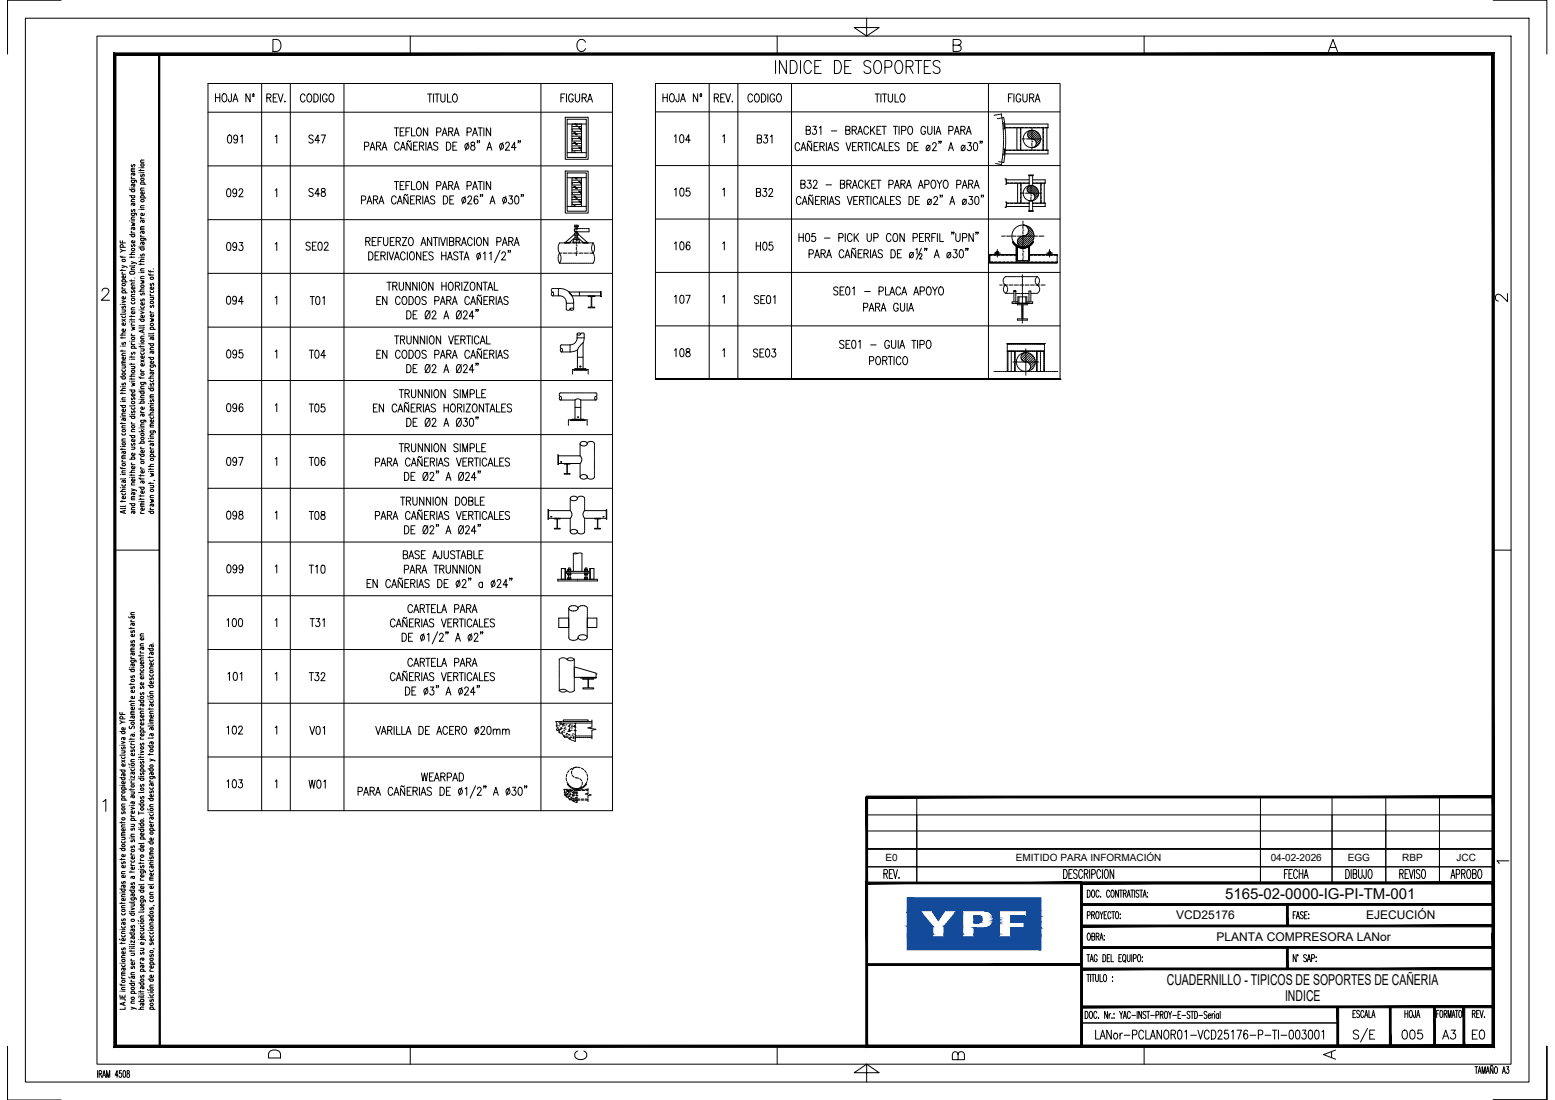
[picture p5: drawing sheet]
<svg xmlns="http://www.w3.org/2000/svg" width="420mm" height="297mm" viewBox="0 0 420 297" stroke-linecap="round" stroke-linejoin="round" font-family="sans-serif">
<defs><g id="words">
<g font-size="4.1">
<text x="331.1" y="242.8">5165-02-0000-IG-PI-TM-001</text>
<text x="315.3" y="266">CUADERNILLO - TIPICOS DE SOPORTES DE CAÑERIA</text>
<text x="347.2" y="270.4">INDICE</text>
</g>
<g font-size="3.2">
<text x="317.8" y="248.3">VCD25176</text>
<text x="369.2" y="248.3">EJECUCIÓN</text>
<text x="328.7" y="254.1">PLANTA COMPRESORA LANor</text>
</g>
<g font-size="2.7">
<text x="239.3" y="232.6">E0</text>
<text x="274.5" y="232.6">EMITIDO PARA INFORMACIÓN</text>
<text x="343.3" y="232.6">04-02-2026</text>
<text x="364.2" y="232.6">EGG</text>
<text x="378.9" y="232.6">RBP</text>
<text x="393.6" y="232.6">JCC</text>
</g>
</g></defs>
<!-- layer: AESA-Textos-02 -->
<g fill="none" stroke="#000" stroke-width=".27">
<path d="M58.2 25.3v2.2M58.2 26.4h1.2M59.4 25.3v2.2M60.3 25.4l.2-.1a1.18 1.18 0 0 1 .9 .9 1.18 1.18 0 0 1-.4 1.2l-.2 .1a1.18 1.18 0 0 1-.9-.9 1.18 1.18 0 0 1 .4-1.2zM61.7 36.6l.4-.1a1.45 1.45 0 0 1 0 2.1h-.1a1.59 1.59 0 0 1-.3-2zM62.5 25.3l-.1 2.1h-.5l-.2-.6M62.9 27.5l.7-2.2 .7 2.2M63.2 26.8h.8M64.2 37.2l-.3 .5a.47 .47 0 0 1-.7-.2v-.7a.48 .48 0 0 1 .5-.3 .48 .48 0 0 1 .4 .3l.1 .4a1.05 1.05 0 0 1-.7 1.4l-.3-.3M65 36.9l.4-.4v2.1M67.6 25.3v2.2l-1.2-2.2v2.2M68.3 26.1h.4"/>
<path d="M68.3 25.4l.1-.1a.33 .33 0 0 1 .3 .3 .33 .33 0 0 1-.3 .4zM72.1 26.4l1-.1 .1-.3-.1-.5-1-.1v2.1M72.7 26.4l.5 1.1M73.8 26.4h.7M74.4 36.9l.4-.4v2.1M74.9 25.4h-1.1v2.1h1.1M75.1 25.4l.7 2.1 .7-2.1M77 27.3v.2zM82.4 25.9a.65 .65 0 0 0-.8-.5 .65 .65 0 0 0-.4 .8v.5a.64 .64 0 0 0 .4 .8 .64 .64 0 0 0 .8-.5M83.2 25.5l.2-.1a1.18 1.18 0 0 1 .9 .8 1.18 1.18 0 0 1-.4 1.2l-.1 .1a1.18 1.18 0 0 1-1-.8 1.18 1.18 0 0 1 .4-1.2zM84.6 36.8a.61 .61 0 0 0-.6-.4 .61 .61 0 0 0-.5 .6l.1 .3 .9 .4 .1 .6a.67 .67 0 0 1-1.1 0M84.8 25.4a1.17 1.17 0 0 1 1.2 .7 1.17 1.17 0 0 1-.3 1.3l-.9 .1z"/>
<path d="M86.4 37.9h-1.3l.8-1.4v2.1M86.6 25.4v2.1M86.8 36.5h1.1l-.8 2.1M88.4 25.9a.65 .65 0 0 0-.8-.5 .65 .65 0 0 0-.5 .8v.5a.65 .65 0 0 0 .7 .9 .65 .65 0 0 0 .6-.9h-.4M89.2 25.5l.2-.1a1.18 1.18 0 0 1 .9 .8 1.18 1.18 0 0 1-.4 1.2l-.2 .1a1.18 1.18 0 0 1-.9-.8 1.18 1.18 0 0 1 .4-1.2zM98.5 39.5l1-.1 .2-.3-.2-.6-1-.1v2.2M100.2 39.8h.9M101.7 39.4l1-.1 .2-.3-.2-.5-1-.1v2.2M102.3 39.4l.6 1.2M103.5 39.8h.8M106.5 34.5h1.2M107.1 34.5v2.2"/>
<path d="M107.9 38.9a.65 .65 0 0 0-.8-.5 .65 .65 0 0 0-.5 .8v.5a.65 .65 0 0 0 .5 .9 .65 .65 0 0 0 .8-.5M108.1 35.6h.7M108.4 39.8h.9M109.2 34.5h-1.1v2.2h1.1M109.7 35.6h.6M110.8 34.5h-1.1v2.2M111 38l-.2 .3-.5-.3-.3 .3M111.1 38.6v2l-1.2-2v2M111.2 34.5v2.2h1M111.8 39.4h.6M112.8 34.6a.68 .68 0 0 1 .8 .1 .68 .68 0 0 1 .2 .7v.5a.69 .69 0 0 1-.6 .8 .69 .69 0 0 1-.7-.8zM112.8 38.4h-1v2.2h1"/>
<path d="M113.3 39.4l1-.1 .2-.3-.2-.5-1-.1v2.2M113.9 39.4l.6 1.2M115.1 38.4v2.2M115.5 25.4h1.2M115.6 34.5v2.2l-1.2-2.2v2.2M115.7 39.8h.9M116.1 25.4v2.2M117.1 25.4v2.2M117.5 25.4h1.2M118 35.7l1-.1 .1-.4-.1-.6-1-.1v2.2M118.1 25.4v2.2M118.3 38.7a.6 .6 0 0 0-.7-.3 .6 .6 0 0 0-.4 .5l.1 .3 .9 .4 .1 .7a.67 .67 0 0 1-1.1 0"/>
<path d="M119.1 25.4v1.6a.57 .57 0 0 0 .6 .6 .57 .57 0 0 0 .5-.6v-1.6M119.5 36.7l.6-2.2 .7 2.2M119.7 36h.8M120.6 38.4a1.17 1.17 0 0 1 1.2 .7 1.17 1.17 0 0 1-.3 1.4l-.9 .1zM120.9 25.4v2.2h1M121.2 35.6l1-.1 .2-.4-.2-.5-1-.1v2.2M121.8 35.6l.6 1.1M122.4 39.4h.6M122.6 25.5l.1-.1a1.19 1.19 0 0 1 .9 .9 1.19 1.19 0 0 1-.4 1.2l-.1 .1a1.17 1.17 0 0 1-.9-.9 1.17 1.17 0 0 1 .4-1.2zM122.7 36.7l.7-2.2 .6 2.2M123 36h.8M123.4 38.4h-1v2.2h1"/>
<path d="M125.9 38.9a.65 .65 0 0 1 .8 .6 .65 .65 0 0 1-.8 .7l-.3-.6zM126.2 35.7l1-.1 .1-.4-.1-.6-1-.1v2.2M126.5 38.5l-.7 2.1M127.3 38.5v.6a.79 .79 0 0 1 .9 .5 .79 .79 0 0 1-.3 1 .69 .69 0 0 1-.8-.8 .69 .69 0 0 1 .9-.6l.2-.3v-.4zM127.7 36.7l.6-2.2 .7 2.2M127.9 36h.9M129.1 38.1h-.2h.2l-.2 .5M129.2 34.5h1.1M129.6 38.1h-.2h.2l-.2 .5M129.8 34.5v2.2M130.7 34.5v2.2M131.8 39.8h.9"/>
<path d="M132.6 34.5v2.2l-1.2-2.2v2.2M135.2 38.9a.65 .65 0 0 1 .9 .6 .65 .65 0 0 1-.9 .7l-.2-.6zM135.9 38.5l-.8 2.1M136.6 38.9l.1-.3a.52 .52 0 0 1 .8-.1 .52 .52 0 0 1 0 .7l-1 1.4h1.2M139.4 39.8h-1.2l.8-1.4v2.2M140.1 38.1h-.1h.1l-.1 .5M140.6 38.1h-.2h.2l-.2 .5M151.6 26.4h.6M152.6 25.4h-1v2.1M153.1 25.4v2.1M154.9 25.9a.65 .65 0 0 0-.8-.5 .65 .65 0 0 0-.5 .8v.5a.65 .65 0 0 0 .7 .9 .65 .65 0 0 0 .6-.9h-.4M155.4 25.4v1.5a.58 .58 0 0 0 .6 .6 .58 .58 0 0 0 .6-.6v-1.5"/>
<path d="M157.3 26.4l1-.1 .1-.3-.1-.5-1-.1v2.1M157.9 26.4l.5 1.1M158.8 27.5l.6-2.1 .7 2.1M159 26.8h.9M179.1 26.4h1.2M179.1 25.3v2.2M180.3 25.3v2.2M181.2 25.4l.2-.1a1.2 1.2 0 0 1 .9 .9 1.2 1.2 0 0 1-.4 1.2l-.2 .1a1.19 1.19 0 0 1-.9-.9 1.19 1.19 0 0 1 .4-1.2zM182.2 36.8l.4-.4v2.2M183.5 25.3v1.7l-.2 .4h-.5l-.2-.6M183.9 27.5l.6-2.2 .7 2.2M183.9 36.5l.4-.1a1.41 1.41 0 0 1 0 2.2h-.2a1.62 1.62 0 0 1-.2-2.1z"/>
<path d="M184.1 26.8h.9M186.5 37.8h-1.2l.8-1.4v2.2M188.5 25.3v2.2l-1.2-2.2v2.2M189.2 26.1h.4M189.2 25.4l.1-.1a.32 .32 0 0 1 .3 .3 .32 .32 0 0 1-.3 .4zM193 26.4l1-.1 .2-.3-.2-.5-1-.1v2.1M193.6 26.4l.6 1.1M194.7 26.4h.7M195.3 36.8l.4-.4v2.2M195.8 25.4h-1.1v2.1h1.1M196.1 25.4l.6 2.1 .7-2.1M197.9 27.3v.2z"/>
<path d="M203.3 25.9a.65 .65 0 0 0-.7-.5 .65 .65 0 0 0-.5 .8v.5a.64 .64 0 0 0 .5 .8 .64 .64 0 0 0 .7-.5M204.2 25.5l.1-.1a1.12 1.12 0 0 1 .9 1.1 1.12 1.12 0 0 1-.9 1 1.43 1.43 0 0 1-.1-2zM204.6 37.5l1-.1 .2-.3-.2-.5-1-.1v2.1h.8l.3-.2 .1-.5-.4-.4M205.7 25.4a1.16 1.16 0 0 1 1.2 .7 1.16 1.16 0 0 1-.3 1.3l-.9 .1zM206.4 36.5h1l-.5 .8a.64 .64 0 0 1 .5 1 .64 .64 0 0 1-1.1-.1M207.5 25.4v2.1M208.2 36.9l.4-.4v2.1M209.3 25.9a.65 .65 0 0 0-.8-.5 .65 .65 0 0 0-.4 .8v.5a.65 .65 0 0 0 .6 .9 .65 .65 0 0 0 .6-.9h-.4M210.1 25.5l.2-.1a1.12 1.12 0 0 1 .9 1.1 1.12 1.12 0 0 1-.9 1 1.43 1.43 0 0 1-.2-2zM216.1 39a.64 .64 0 0 0-.8-.5 .64 .64 0 0 0-.5 .8v.6a.63 .63 0 0 0 .5 .8 .63 .63 0 0 0 .8-.5M216.7 39.9h.8M217.8 35.1h1l.2-.4-.2-.5-1-.1v2.2l1-.1 .2-.6-.4-.5"/>
<path d="M219.2 38.1l-.2 .3-.4-.3-.4 .3M219.3 38.7v2l-1.2-2v2M219.6 34.1h1l-.6 .9a.64 .64 0 0 1 .6 .9 .64 .64 0 0 1-1.1 0M220 39.5h.6M221 38.5h-1v2.2h1M221.4 34.5l.4-.4v2.2M221.6 39.5l.9-.1 .2-.3-.2-.5-.9-.1v2.2M222.1 39.5l.6 1.2M223.3 38.5v2.2M223.9 39.9h.9M224.6 35.4h1.5M226.5 38.8a.58 .58 0 0 0-.7-.3 .58 .58 0 0 0-.4 .7l1 .6a.6 .6 0 0 1-.2 .9 .6 .6 0 0 1-.8-.3"/>
<path d="M228.5 35.1h1l.2-.4-.2-.5-1-.1v2.2h.8l.3-.2 .1-.5-.4-.5M228.6 38.5l.7 2.2 .6-2.2M230.3 35.1h.9l.2-.4-.2-.5-.9-.1v2.2M230.3 39.5h.7M230.8 35.1l.6 1.2M231.4 38.5h-1.1v2.2h1.1M231.8 36.3l.6-2.2 .7 2.2M231.9 39.5l1-.1 .2-.3-.2-.5-1-.1v2.2M232 35.6h.8M232.5 39.5l.6 1.2M233.4 38.5h1.2M234 38.5v2.2"/>
<path d="M234.7 34.6a.65 .65 0 0 0-.8-.5 .65 .65 0 0 0-.5 .9v.5a.65 .65 0 0 0 .5 .8 .65 .65 0 0 0 .8-.5M235 38.5v2.2M235.2 34.1v2.2M235.6 35.1l.8 1.2M236.4 34.1l-1.2 1.5M236.5 25.4h1.1M236.8 39a.65 .65 0 0 0-.8-.5 .65 .65 0 0 0-.4 .8v.6a.64 .64 0 0 0 .4 .8 .64 .64 0 0 0 .8-.5M237 35.1h.6M237 25.4v2.2M237.4 39.9h.8M238 25.4v2.2M238 34.1h-1v2.2h1"/>
<path d="M238.3 34.1h1.2M238.4 25.4h1.2M238.9 38.5v2.2h1M238.9 34.1v2.2M239 25.4v2.2M240 25.4v1.6a.58 .58 0 0 0 .6 .6 .58 .58 0 0 0 .6-.6v-1.6M240.3 39.5h.6M241.4 38.5h-1.1v2.2h1.1M241.4 34.1h1.1M241.8 25.4v2.2h1M241.9 34.1v2.2M242.9 38.8a.6 .6 0 0 0-.6-.3 .6 .6 0 0 0-.5 .5l.1 .3 .9 .5 .1 .6a.65 .65 0 0 1-1.1 0"/>
<path d="M242.9 34.1v2.2M243.5 25.5l.2-.1a1.12 1.12 0 0 1 .8 1.1 1.12 1.12 0 0 1-.8 1.1 1.43 1.43 0 0 1-.2-2.1zM243.6 35.2l1.1-.1 .1-.6-.2-.3-1-.1v2.2M245.3 38.5a1.16 1.16 0 0 1 1.2 .7 1.16 1.16 0 0 1-.4 1.4l-.8 .1zM245.6 34.2l.2-.1a1.12 1.12 0 0 1 .8 1.1 1.12 1.12 0 0 1-.8 1.1 1.43 1.43 0 0 1-.2-2.1zM247 39.5h.7M248.1 38.5h-1.1v2.2h1.1M250.1 34.6a.57 .57 0 0 0-.9-.4 1.48 1.48 0 0 0 .1 2.1h.4l.3-.3 .1-.5h-.4M250.5 39.3a.65 .65 0 0 1 .8 .7 .65 .65 0 0 1-.8 .6l-.3-.5zM250.7 34.1v1.6a.58 .58 0 0 0 .5 .6 .58 .58 0 0 0 .6-.6v-1.6M251.3 39.2l-1.1 1.5M252 39l.3-.5 .5 .1 .2 .3-.3 .8-.8 1h1.1"/>
<path d="M252.5 34.1v2.2M252.9 36.3l.7-2.2 .6 2.2M253.1 35.6h.9M253.8 38.2h-.2h.2l-.2 .5M254.3 38.2h-.2h.2l-.2 .5M256.4 35.2l1.1-.1v-.6l-.1-.3-1-.1v2.2M256.5 39.9h.9M257.9 36.3l.6-2.2 .7 2.2M258.1 35.6h.9M259.6 35.1h1l.2-.4-.2-.5-1-.1v2.2M259.9 39.3a.65 .65 0 0 1 .9 .7 .65 .65 0 0 1-.9 .6l-.2-.5zM260.2 35.1l.6 1.2"/>
<path d="M260.8 39.2l-1.1 1.5M261.1 36.3l.7-2.2 .6 2.2M261.3 35.6h.9M261.5 38.5h.9l-.5 .8a.64 .64 0 0 1 .6 1 .64 .64 0 0 1-1.2 0M263.2 38.6l.5-.1a1.45 1.45 0 0 1 0 2.2h-.2a1.59 1.59 0 0 1-.3-2.1zM264.9 38.2h-.1h.1l-.1 .5M265.4 38.2h-.2h.2l-.2 .5M272.5 26.4h.6M273.6 25.4h-1.1v2.1M274 25.4v2.1M275.8 25.9a.65 .65 0 0 0-.8-.5 .65 .65 0 0 0-.4 .8v.5a.65 .65 0 0 0 .6 .9 .65 .65 0 0 0 .6-.9h-.4M276.4 25.4v1.5a.58 .58 0 0 0 .6 .6 .58 .58 0 0 0 .5-.6v-1.5"/>
<path d="M278.2 26.4l1-.1 .2-.3-.2-.5-1-.1v2.1M278.8 26.4l.6 1.1M279.7 27.5l.7-2.1 .6 2.1M279.9 26.8h.9M61.4 51.1l.5-.1a1.39 1.39 0 0 1 0 2.1h-.2a1.66 1.66 0 0 1-.3-2zM63.9 51.7l-.2 .5a.58 .58 0 0 1-.8-.6 .58 .58 0 0 1 1-.3v.4a1.03 1.03 0 0 1-.6 1.4l-.4-.3M64.6 51.5l.2-.4a.6 .6 0 0 1 .8 .2 .6 .6 0 0 1-.2 .8l-.9 1h1.2M74.4 51.4l.4-.4v2.1M84.6 51.2l-.1-.2a.63 .63 0 0 0-1 .4l.1 .3 .9 .4 .1 .7a.7 .7 0 0 1-1.1 0M86.4 52.3h-1.3l.8-1.4v2.2M86.9 51v.6a.79 .79 0 0 1 .9 .5 .79 .79 0 0 1-.3 1 .69 .69 0 0 1-.8-.8 .69 .69 0 0 1 .9-.6l.2-.5a.6 .6 0 0 0-.9-.2zM97.7 54l1-.1 .1-.3-.1-.6-1-.1v2.2"/>
<path d="M99.2 55.1l.6-2.2 .7 2.2M99.4 54.3h.8M100 40.6l.6-2.2 .7 2.2M100.9 53.9l1-.1 .2-.3-.2-.5-1-.1v2.2M101.5 53.9l.6 1.2M102.4 55.1l.7-2.2 .6 2.2M102.6 54.3h.9M103.2 40.6l.7-2.2 .6 2.2M106.5 49h1.2M107 53.4a.65 .65 0 0 0-.8-.5 .65 .65 0 0 0-.4 .8v.6a.64 .64 0 0 0 .5 .8 .64 .64 0 0 0 .7-.5M107.1 49v2.2M107.4 55.1l.6-2.2 .7 2.2"/>
<path d="M107.6 54.3h.8M108.1 50.1h.7M108.2 40.6l.7-2.2 .6 2.2M109.2 49h-1.1v2.2h1.1M109.7 50.1h.6M110.2 52.5l-.3 .3-.5-.3-.2 .3M110.3 53.1v2l-1.2-2v2M110.8 49h-1.1v2.2M110.9 53.9h.7M111.2 49v2.2h1M112 52.9h-1.1v2.2h1.1M112.5 53.9l1-.1 .2-.3-.2-.5-1-.1v2.2"/>
<path d="M112.8 49.1l.2-.1a1.12 1.12 0 0 1 .9 1.1 1.12 1.12 0 0 1-.9 1.1 1.43 1.43 0 0 1-.2-2.1zM113.1 53.9l.6 1.2M114.2 52.9v2.2M114.7 55.1l.6-2.2 .7 2.2M114.9 54.3h.8M115.5 40.6l.7-2.2 .6 2.2M115.6 49v2.2l-1.2-2.2v2.2M117.5 53.2a.62 .62 0 0 0-.7-.3 .62 .62 0 0 0-.5 .5l.2 .3 .8 .5 .2 .6a.67 .67 0 0 1-1.2 0M118 50.2l1-.1 .1-.4-.1-.6-1-.1v2.2M119.5 51.2l.6-2.2 .7 2.2M119.7 50.5h.8M119.8 52.9a1.16 1.16 0 0 1 1.2 .7 1.16 1.16 0 0 1-.4 1.4l-.8 .1z"/>
<path d="M121.2 50.1l1-.1 .2-.4-.2-.5-1-.1v2.2M121.5 53.9h.7M121.8 50.1l.6 1.1M122.6 52.9h-1.1v2.2h1.1M122.7 51.2l.7-2.2 .6 2.2M123 50.5h.8M125 53.4a.65 .65 0 0 1 .9 .6 .65 .65 0 0 1-.9 .7l-.2-.5zM125.7 53l-.8 2.1M126.2 50.2l1-.1 .1-.4-.1-.6-1-.1v2.2M126.4 53.4l.4-.5h.3l.3 .4-.2 .7-.9 1.1h1.2M127.7 51.2l.6-2.2 .7 2.2M127.9 50.5h.9"/>
<path d="M129.1 53.2a.47 .47 0 0 0-.8-.2l-.2 .8a.92 .92 0 0 0 .5 1.3 .64 .64 0 0 0 .6-.8 .64 .64 0 0 0-.9-.5l-.2 .5M129.2 49h1.1M129.8 49v2.2M129.9 52.6h-.1h.1l-.1 .5M130.4 52.6h-.2h.2l-.2 .5M130.7 49v2.2M131.6 40.6l.6-2.2 .7 2.2M132.4 55.1l.7-2.2 .6 2.2M132.6 49v2.2l-1.2-2.2v2.2M132.7 54.3h.8M136.1 53.4a.65 .65 0 0 1 .8 .6 .65 .65 0 0 1-.8 .7l-.3-.5zM136.7 53l-.7 2.1"/>
<path d="M137.5 52.9h1l-.5 .8a.64 .64 0 0 1 .5 1 .64 .64 0 0 1-1.1 0M139.3 53l.4-.1a1.41 1.41 0 0 1 0 2.2h-.2a1.66 1.66 0 0 1-.2-2.1zM140.9 52.6h-.1h.1l-.1 .5M141.4 52.6h-.1h.1l-.1 .5M182.2 51.2l.5-.4v2.2M183.9 50.9l.4-.1a1.39 1.39 0 0 1 0 2.2h-.2a1.62 1.62 0 0 1-.2-2.1zM186.3 50.8h-.8l-.1 .9a.65 .65 0 0 1 .9 .1 .65 .65 0 0 1-.1 .9 .65 .65 0 0 1-.9-.1M195.3 51.2l.4-.4v2.2M204.4 51.9l1-.1 .1-.3-.1-.5-1-.1v2.2l1-.2 .1-.6-.4-.4M206.2 50.9h.9l-.5 .8a.64 .64 0 0 1 .6 1 .64 .64 0 0 1-1.2-.1M207.8 51.4l.3-.5 .5 .1 .2 .3-.3 .7-.8 1.1h1.2M216.4 49.7l1-.1 .2-.3-.2-.5-1-.1v2.1h.7l.4-.2 .1-.5-.5-.4"/>
<path d="M216.4 40.7l.7-2.2 .6 2.2M216.4 53.6a.65 .65 0 0 0-.8-.5 .65 .65 0 0 0-.4 .8v.5a.65 .65 0 0 0 .4 .8 .65 .65 0 0 0 .8-.5M216.7 55.2l.7-2.1 .7 2.1M217 54.5h.8M218.2 48.7h.9l-.5 .8a.64 .64 0 0 1 .6 1 .64 .64 0 0 1-1.2-.1M219.6 52.6l-.3 .3-.4-.3-.3 .3M219.6 53.3v1.9l-1.1-1.9v1.9M219.8 49.2l.3-.5h.4l.3 .4-.3 .7-.8 1h1.2M220.3 54.1h.7M221.4 53.1h-1.1v2.1h1.1M221.9 54.1l1-.1 .2-.3-.2-.5-1-.1v2.1M222.5 54.1l.6 1.1"/>
<path d="M223.2 49.9h1.5M223.6 53.1v2.1M223.7 40.7l.7-2.2 .6 2.2M224 55.2l.7-2.1 .7 2.1M224.3 54.5h.8M226.9 53.4a.61 .61 0 0 0-.7-.4 .61 .61 0 0 0-.5 .6l.2 .3 .8 .4 .2 .6a.69 .69 0 0 1-1.2 0M227.1 49.7l1-.1 .1-.3-.1-.5-1-.1v2.1h.7l.4-.2v-.5l-.4-.4M228.8 49.7l1-.1 .2-.3-.2-.5-1-.1v2.1M228.9 53.1l.7 2.1 .7-2.1M229.4 49.7l.6 1.1M230.3 50.8l.7-2.1 .6 2.1M230.6 50.1h.8"/>
<path d="M230.7 54.1h.7M231.8 53.1h-1.1v2.1h1.1M232.3 54.1l1-.1 .1-.3-.1-.5-1-.1v2.1M232.8 54.1l.6 1.1M233.2 49.2a.65 .65 0 0 0-.8-.5 .65 .65 0 0 0-.4 .8v.5a.64 .64 0 0 0 .4 .8 .64 .64 0 0 0 .8-.5M233.7 53.1h1.2M233.8 48.7v2.1M234.2 49.6l.7 1.2M234.3 53.1v2.1M234.9 48.7l-1.1 1.4M235.3 53.1v2.1M235.5 49.7h.7"/>
<path d="M236.6 48.7h-1.1v2.1h1.1M236.9 48.7h1.1M237.1 40.7l.7-2.2 .7 2.2M237.2 53.6a.65 .65 0 0 0-.8-.5 .65 .65 0 0 0-.5 .8v.5a.65 .65 0 0 0 .5 .8 .65 .65 0 0 0 .8-.5M237.4 48.7v2.1M237.5 55.2l.6-2.1 .7 2.1M237.7 54.5h.9M239.2 53.1v2.1h1M240.2 49.8l1-.1 .1-.3-.1-.6-1-.1v2.1M240.6 54.1h.7M241.7 50.8l.6-2.1 .7 2.1M241.7 53.1h-1.1v2.1h1.1"/>
<path d="M241.9 50.1h.8M243.3 53.4a.58 .58 0 0 0-.8-.3 .58 .58 0 0 0-.3 .7l.9 .5a.6 .6 0 0 1-.1 .9 .6 .6 0 0 1-.9-.3M243.4 49.7l1-.1 .2-.3-.2-.5-1-.1v2.1M244 49.7l.6 1.1M244.9 50.8l.7-2.1 .6 2.1M245.2 50.1h.8M245.6 53.1a1.17 1.17 0 0 1 1.2 .7 1.17 1.17 0 0 1-.4 1.3l-.8 .1zM247.4 54.1h.6M248.1 50.8l.7-2.1 .7 2.1M248.4 50.1h.8M248.4 53.1h-1v2.1h1M249.9 49.8l1-.1 .1-.3-.1-.6-1-.1v2.1"/>
<path d="M250.8 53.9a.48 .48 0 0 1 .8 .2 .63 .63 0 0 1 0 .9 .63 .63 0 0 1-.9-.1l-.1-.5zM251.7 53.8l-1.1 1.4M251.9 48.8l.1-.1a1.19 1.19 0 0 1 .9 .8 1.19 1.19 0 0 1-.4 1.2l-.1 .1a1.2 1.2 0 0 1-.9-.8 1.2 1.2 0 0 1 .4-1.2zM252.3 53.6l.3-.5h.4l.3 .4-.2 .7-.9 1h1.2M253.2 48.7l.7 1v1.1M254.1 52.8h-.1h.1l-.1 .5M254.5 48.7l-.6 1M254.6 52.8h-.1h.1l-.1 .5M255.2 48.8l.2-.1a1.12 1.12 0 0 1 .8 1.1 1.12 1.12 0 0 1-.8 1 1.43 1.43 0 0 1-.2-2zM256.3 40.7l.6-2.2 .7 2.2M256.6 55.2l.7-2.1 .7 2.1M256.9 54.5h.8"/>
<path d="M258.5 49.8l1-.1 .2-.3-.2-.6-1-.1v2.1M260 50.8l.6-2.1 .7 2.1M260.2 50.1h.9M261.1 53.8l-1.1 1.4M261.7 49.7l1-.1 .2-.3-.2-.5-1-.1v2.1M261.9 53.1h.9l-.5 .8a.64 .64 0 0 1 .5 1 .64 .64 0 0 1-1.1-.1M262.3 49.7l.6 1.1M263.2 50.8l.7-2.1 .7 2.1M263.5 50.1h.8M263.6 53.2l.4-.1a1.41 1.41 0 0 1 0 2.1h-.2a1.62 1.62 0 0 1-.2-2zM265.3 52.8h-.2h.2l-.2 .5M265.7 52.8h-.1h.1l-.1 .5"/>
<path d="M61.4 65.6l.5-.1a1.41 1.41 0 0 1 0 2.2h-.2a1.66 1.66 0 0 1-.3-2.1zM63.9 66.2l-.2 .5a.61 .61 0 0 1-.8-.5 .61 .61 0 0 1 .8-.6l.2 .6a1.06 1.06 0 0 1-.6 1.5l-.4-.4M64.7 65.5h.9l-.5 .8a.64 .64 0 0 1 .5 1 .64 .64 0 0 1-1.1-.1M74.4 65.9l.4-.4v2.2M83.8 65.7a.6 .6 0 0 0-.6-.3 .6 .6 0 0 0-.5 .5l.1 .3 .9 .4 .1 .7a.67 .67 0 0 1-1.1 0M84.4 66.4h.7M85.5 65.4h-1.1v2.2h1.1M86.1 65.5l.5-.1a1.45 1.45 0 0 1 0 2.2h-.2a1.59 1.59 0 0 1-.3-2.1zM87.7 65.9l.3-.5h.3l.3 .4-.2 .7-.8 1.1h1.1M98.8 65.2l1-.1 .2-.3-.2-.6-1-.1v2.2M99.4 65.2l.6 1.1M99.6 68a1.16 1.16 0 0 1 1.2 .7 1.16 1.16 0 0 1-.4 1.4l-.8 .1z"/>
<path d="M100.6 65.2h.6M101.3 69.1h.7M101.6 64.1h-1v2.2h1M102.2 65.2h.6M102.4 68h-1.1v2.2h1.1M102.9 69.1l1-.2 .2-.3-.2-.5-1-.1v2.2M103.2 64.1h-1v2.2M103.5 69.1l.6 1.1M103.6 64.1v1.6a.58 .58 0 0 0 .6 .6 .58 .58 0 0 0 .6-.6v-1.6M104.5 76.2h1.2M104.7 68v2.2M105.1 68l.6 2.2 .7-2.2"/>
<path d="M105.1 76.2v2.2M105.5 65.2h.6M106.1 77.2l1-.1 .2-.3-.2-.5-1-.1v2.2M106.5 64.1h-1v2.2h1M106.6 70.2l.6-2.2 .7 2.2M106.7 77.2l.6 1.2M106.8 69.5h.9M107 65.2l1-.1 .2-.3-.2-.6-1-.1v2.2M107.6 65.2l.6 1.1M107.9 76.2v1.6a.58 .58 0 0 0 .5 .6 .58 .58 0 0 0 .6-.6v-1.6M108.7 64.1h1.2l-1.2 2.2h1.2M109.5 68.5a.65 .65 0 0 0-.8-.5 .65 .65 0 0 0-.5 .8v.6a.64 .64 0 0 0 .5 .8 .64 .64 0 0 0 .8-.5"/>
<path d="M110.1 68v2.2M110.7 64.2l.1-.1a1.19 1.19 0 0 1 .9 .9 1.19 1.19 0 0 1-.4 1.2l-.1 .1a1.17 1.17 0 0 1-.9-.9 1.17 1.17 0 0 1 .4-1.2zM110.8 76.2v2.2l-1.1-2.2v2.2M111 68.1l.1-.1a1.12 1.12 0 0 1 .9 1.1 1.12 1.12 0 0 1-.9 1.1 1.43 1.43 0 0 1-.1-2.1zM112.7 76.2v2.2l-1.2-2.2v2.2M113.3 76.2v2.2M113.7 68v2.2l-1.2-2.2v2.2M113.7 66.3l.7-2.2 .7 2.2M114 65.6h.8M114.2 76.3l.2-.1a1.17 1.17 0 0 1 .9 .9 1.17 1.17 0 0 1-.4 1.2l-.2 .1a1.2 1.2 0 0 1-.8-.9 1.2 1.2 0 0 1 .3-1.2zM114.4 69.1h.6M115.4 68h-1v2.2h1"/>
<path d="M116.6 64.1v2.2l-1.1-2.2v2.2M117 76.2v2.2l-1.2-2.2v2.2M117 68.3a.61 .61 0 0 0-.6-.3 .61 .61 0 0 0-.5 .5l.1 .3 .9 .5 .1 .6a.67 .67 0 0 1-1.1 0M117.1 64.1h1.1M117.6 64.1v2.2M118.6 64.1v2.2M119.1 64.1l.6 2.2 .7-2.2M119.3 68v2.2M119.3 69.1h1.2M119.4 76.2v2.2M119.4 77.2h1.1M120.5 68v2.2"/>
<path d="M120.5 76.2v2.2M120.8 64.1v2.2M120.9 70.2l.7-2.2 .6 2.2M121.2 69.5h.8M121.5 76.3l.1-.1a1.19 1.19 0 0 1 .9 .9 1.19 1.19 0 0 1-.4 1.2l-.1 .1a1.2 1.2 0 0 1-.9-.9 1.2 1.2 0 0 1 .4-1.2zM121.5 65.2l.9-.1 .2-.3-.2-.6-.9-.1v2.2h.7l.3-.2 .1-.5-.4-.4M123 77.2l1-.1 .1-.7-1.1-.2v2.2M123.2 65.2l1-.1 .2-.3-.2-.6-1-.1v2.2M123.6 77.2l.6 1.2M123.7 68.3a.58 .58 0 0 0-.7-.3 .58 .58 0 0 0-.3 .7l.9 .6a.6 .6 0 0 1-.1 .9 .6 .6 0 0 1-.9-.3M123.8 65.2l.6 1.1M124.1 68h1.1"/>
<path d="M124.7 68v2.2M124.7 66.3l.6-2.2 .7 2.2M124.8 76.2v2.2M124.9 65.6h.9M125.3 76.2h1.2l-1.2 2.2h1.2M125.4 70.2l.7-2.2 .6 2.2M125.6 69.5h.9M127.3 76.3l.2-.1a1.19 1.19 0 0 1 .9 .9 1.19 1.19 0 0 1-.4 1.2l-.2 .1a1.2 1.2 0 0 1-.8-.9 1.2 1.2 0 0 1 .3-1.2zM127.6 64.7a.64 .64 0 0 0-.8-.5 .64 .64 0 0 0-.5 .8v.5a.65 .65 0 0 0 .5 .8 .65 .65 0 0 0 .8-.5M128.2 64.1v2.2M129.1 68.5a.65 .65 0 0 1 .8 .6 .65 .65 0 0 1-.8 .7l-.3-.5zM129.1 64.2l.1-.1a1.12 1.12 0 0 1 .9 1.1 1.12 1.12 0 0 1-.9 1.1 1.45 1.45 0 0 1-.1-2.1z"/>
<path d="M129.7 68.1l-.7 2.1M130 79.7l-.2 .3-.6-.3-.2 .3M130.1 76.2v2.2l-1.2-2.2v2.2M130.5 76.2h1.2M130.6 68.4l.4-.4v2.2M131.1 76.2v2.2M131.8 78.4l.7-2.2 .7 2.2M131.8 64.1v2.2l-1.1-2.2v2.2M132.1 77.6h.8M132.3 68.4l.4-.4v2.2M133.6 76.2v2.2h1M134.2 65.3l1-.1 .2-.3-.2-.7-1-.1v2.2"/>
<path d="M135.1 67.6l-1.5 3.3M135.6 68.5l.2-.4 .4-.1 .4 .6-1.1 1.6h1.2M135.7 66.3l.7-2.2 .7 2.2M136 65.6h.8M137.4 67.7h-.1h.1l-.1 .5M137.5 65.2l1-.1 .1-.3-.1-.6-1-.1v2.2M137.9 67.7h-.1h.1l-.1 .5M138 65.2l.6 1.1M139 66.3l.6-2.2 .7 2.2M139.2 65.6h.8M182.2 65.7l.5-.4v2.2M183.9 65.4l.4-.1a1.41 1.41 0 0 1 0 2.2h-.2a1.62 1.62 0 0 1-.2-2.1z"/>
<path d="M183.9 79.8l.4-.1a1.39 1.39 0 0 1 0 2.2h-.2a1.62 1.62 0 0 1-.2-2.1zM185.3 79.7h1.2l-.8 2.2M186.4 65.6l-.5-.3a1.28 1.28 0 0 0 .1 2.2 .65 .65 0 0 0 .5-.8 .65 .65 0 0 0-.8-.5l-.3 .6M195.3 65.7l.4-.4v2.2M204.3 66.4h1.2M204.3 65.4v2.2M205.5 65.4v2.2M206.3 65.5l.4-.1a1.41 1.41 0 0 1 0 2.2h-.1a1.62 1.62 0 0 1-.3-2.1zM206.7 79.8h-1.1v2.2h1.1M207.3 79.9l.4-.1a1.39 1.39 0 0 1 0 2.2h-.1a1.62 1.62 0 0 1-.3-2.1zM208.7 65.4h-.8l-.1 .9a.67 .67 0 0 1 .9 .1 .67 .67 0 0 1 0 .9 .67 .67 0 0 1-.9 .1l-.1-.3M215.9 63.1v2.1"/>
<path d="M215.9 64.1h1.1M217 63.1v2.1M217.9 63.1h.4a1.43 1.43 0 0 1 0 2.1h-.2a1.59 1.59 0 0 1-.2-2.1zM218.6 68.6l1-.1 .2-.3-.2-.7-1-.1v2.2M220.1 69.6l.7-2.2 .6 2.2M220.3 63.1h-.9v.9a.67 .67 0 0 1 .9 .1 .67 .67 0 0 1 0 .9 .67 .67 0 0 1-.9 0l-.1-.2M220.3 68.9h.9M221.8 68.5l1-.1 .2-.3-.2-.6-1-.1v2.2M222.4 68.5l.6 1.1M222.8 64.3h1.5M223.4 69.6l.6-2.2 .7 2.2M223.6 68.9h.8"/>
<path d="M226.4 77.8a.6 .6 0 0 0-.7-.3 .6 .6 0 0 0-.4 .5l.1 .3 .9 .5a.52 .52 0 0 1-.3 .9l-.6-.1-.1-.3M226.7 64.2l.9-.1 .2-.3-.2-.7h-.9v2.1M227 78.5h.6M228 68a.64 .64 0 0 0-.8-.5 .64 .64 0 0 0-.5 .8v.5a.64 .64 0 0 0 .5 .8 .64 .64 0 0 0 .8-.5M228.1 77.5h-1.1v2.2h1.1M228.3 69.6l.7-2.2 .6 2.2M228.4 63.1v2.1M228.6 68.9h.8M228.7 77.6l.5-.1a1.45 1.45 0 0 1 0 2.2h-.2a1.59 1.59 0 0 1-.3-2.1zM230.2 63.6a.65 .65 0 0 0-.8-.5 .65 .65 0 0 0-.4 .8v.5a.65 .65 0 0 0 .4 .8 .65 .65 0 0 0 .8-.5M230.4 77.9l.4-.4v2.2M230.8 63.1v2.1"/>
<path d="M231.1 67l-.2 .3-.5-.3-.3 .3M231.2 67.7v1.9l-1.1-1.9v1.9M231.2 64l.8 1.2M231.9 68.5h.6M232 63.1l-1.2 1.4M233 67.4h-1.1v2.2h1.1M233.4 68.5l1-.1 .2-.3-.2-.6-1-.1v2.2M233.6 78.7h1.5M234 68.5l.6 1.1M234.3 63.1v1.5a.57 .57 0 0 0 .6 .6 .57 .57 0 0 0 .5-.6v-1.5M235.2 67.4v2.2M235.6 69.6l.7-2.2 .6 2.2"/>
<path d="M235.9 68.9h.8M236.1 64.2l1-.1 .2-.3-.2-.7h-1v2.1M237.5 78.6l1-.1 .2-.3-.2-.6-1-.1v2.2M238.4 67.8a.6 .6 0 0 0-.6-.4 .6 .6 0 0 0-.5 .6l.1 .3 .9 .4 .1 .6a.65 .65 0 0 1-1.1 0M239.3 77.5v2.2h1M240.4 79.7l.7-2.2 .6 2.2M240.7 78.9h.8M240.7 67.4a1.17 1.17 0 0 1 1.2 .8 1.17 1.17 0 0 1-.3 1.3l-.9 .1zM240.7 63.6a.59 .59 0 0 0-.9-.5 1.22 1.22 0 0 0 .5 2.1l.4-.5M241.6 63.1h.1a1.18 1.18 0 0 1 .9 .8 1.18 1.18 0 0 1-.3 1.2l-.2 .1a1.19 1.19 0 0 1-.9-.9 1.19 1.19 0 0 1 .4-1.2zM242.5 68.5h.7M243.3 78a.64 .64 0 0 0-.8-.5 .64 .64 0 0 0-.4 .8v.5a.64 .64 0 0 0 .4 .9 .64 .64 0 0 0 .8-.6"/>
<path d="M243.6 67.4h-1.1v2.2h1.1M243.6 79.7l.7-2.2 .7 2.2M243.9 78.9h.8M244.3 63.1v2.1l-1.1-2.1v2.1M246 68.3a.65 .65 0 0 1 .8 .6 .65 .65 0 0 1-.8 .6l-.3-.5zM246.7 64.2l1-.1 .2-.3-.2-.7h-1v2.1M246.8 68.2l-1.1 1.4M246.9 79.7l.6-2.2 .7 2.2M247.1 78.9h.9M247.5 67.4l.3-.3v1.5M248.5 68.9l.2-.4 .3 .1 .1 .3-.6 1h.6M248.5 64.1h.6"/>
<path d="M248.6 78.6l1-.1 .2-.3-.2-.6-1-.1v2.2M249 67l-1.4 3M249.5 63.1h-1v2.1h1M250 67.1h-.2h.2l-.2 .6M250 64.1l1-.1 .2-.3-.2-.6h-1v2.1M250.4 67.1h-.1h.1l-.1 .6M250.6 77.6l.2-.1a1.2 1.2 0 0 1 .9 .9 1.2 1.2 0 0 1-.4 1.2l-.2 .1a1.2 1.2 0 0 1-.9-.9 1.2 1.2 0 0 1 .4-1.2zM250.6 64.1l.6 1.1M251.8 64.1h.6M251.9 77.5l.7 1v1.2M252.4 69.6l.7-2.2 .7 2.2M252.7 68.9h.8"/>
<path d="M252.9 63.1h-1.1v2.1M253.3 63.1v2.1M253.3 77.5l-.7 1M253.9 63.1v2.1h1M253.9 77.6l.2-.1a1.12 1.12 0 0 1 .9 1.1 1.12 1.12 0 0 1-.9 1.1 1.43 1.43 0 0 1-.2-2.1zM256.1 68.3a.65 .65 0 0 1 .8 .6 .65 .65 0 0 1-.8 .6l-.3-.5zM256.9 68.2l-1.1 1.4M257.3 62.7h-.2h.2l-.2 .6M257.7 67.4h.9l-.5 .9a.64 .64 0 0 1 .5 1 .64 .64 0 0 1-1.1-.1M257.7 62.7h-.1h.1l-.1 .6M258.3 63.1v1.5a.58 .58 0 0 0 .5 .6 .58 .58 0 0 0 .6-.6v-1.5M259.4 67.5l.4-.1a1.41 1.41 0 0 1 0 2.2h-.1a1.62 1.62 0 0 1-.3-2.1z"/>
<path d="M260.1 64.2l1-.1 .1-.3-.1-.7h-1v2.1M261.1 67.1h-.2h.2l-.2 .6M261.6 67.1h-.2h.2l-.2 .6M263 63.1v2.1l-1.2-2.1v2.1M263.8 62.7h-.2h.2l-.2 .6M264.3 62.7h-.2h.2l-.2 .6M61.4 80.1l.4-.1a1.39 1.39 0 0 1 0 2.2h-.1a1.62 1.62 0 0 1-.3-2.1zM61.4 94.6l.5-.1a1.41 1.41 0 0 1 0 2.2h-.2a1.66 1.66 0 0 1-.3-2.1zM63.9 80.7l-.1 .3a.48 .48 0 0 1-.4 .3 .48 .48 0 0 1-.5-.3v-.7l.4-.3a1.29 1.29 0 0 1 .1 2.2l-.5-.3M63.9 95.2l-.2 .5a.61 .61 0 0 1-.8-.5 .61 .61 0 0 1 .8-.6l.2 .6a1.06 1.06 0 0 1-.6 1.5l-.4-.3M65.5 94.5h-.8l-.1 .9a.67 .67 0 0 1 .9 .1 .67 .67 0 0 1 0 .9 .67 .67 0 0 1-.9 .1l-.1-.2M65.7 81.4h-1.2l.8-1.4v2.2"/>
<path d="M74.4 80.4l.4-.4v2.2M74.4 94.9l.4-.4v2.2M83.6 94.6h1.1M83.8 80.1h1.1M84.1 94.6v2.1M84.4 80.1v2.1M85.3 94.7l.4-.1a1.41 1.41 0 0 1 0 2.1h-.1a1.59 1.59 0 0 1-.3-2zM85.5 80.2l.4-.1a1.39 1.39 0 0 1 0 2.1h-.1a1.59 1.59 0 0 1-.3-2zM87.2 80.5l.4-.4v2.1M87.9 96h-1.2l.8-1.4v2.1M101.8 95.6h.7M101.8 81.1h.7"/>
<path d="M102.9 94.6h-1.1v2.2h1.1M102.9 80.1h-1.1v2.1h1.1M104.5 94.6v2.2l-1.1-2.2v2.2M104.5 80.1v2.1l-1.1-2.1v2.1M106.6 90.7h1.2M107.2 90.7v2.2M108.1 95.1a.65 .65 0 0 0-.8-.5 .65 .65 0 0 0-.4 .8v.5a.64 .64 0 0 0 .4 .9 .64 .64 0 0 0 .8-.6M108.1 80.6a.65 .65 0 0 0-.8-.5 .65 .65 0 0 0-.4 .8v.5a.65 .65 0 0 0 .4 .8 .65 .65 0 0 0 .8-.5M108.2 91.7l1-.1 .1-.3-.1-.5-1-.1v2.2M108.8 91.7l.5 1.2M108.9 94.7l.2-.1a1.12 1.12 0 0 1 .9 1.1 1.12 1.12 0 0 1-.9 1.1 1.43 1.43 0 0 1-.2-2.1zM108.9 80.2a.68 .68 0 0 1 .8 0 .68 .68 0 0 1 .2 .7v.5a.69 .69 0 0 1-.6 .9 .69 .69 0 0 1-.7-.9z"/>
<path d="M109.9 98.5a1.16 1.16 0 0 1 1.2 .7 1.16 1.16 0 0 1-.4 1.3l-.8 .1zM109.9 83.9a1.17 1.17 0 0 1 1.2 .8 1.17 1.17 0 0 1-.4 1.3l-.8 .1zM109.9 90.7v1.6a.58 .58 0 0 0 .6 .6 .58 .58 0 0 0 .6-.6v-1.6M110.5 94.6a1.16 1.16 0 0 1 1.2 .7 1.16 1.16 0 0 1-.4 1.4l-.8 .1zM110.5 80.1a1.15 1.15 0 0 1 1.2 .7 1.15 1.15 0 0 1-.4 1.3l-.8 .1zM111.6 99.5h.7M111.6 85h.7M112.5 94.7l.2-.1a1.19 1.19 0 0 1 .9 .9 1.19 1.19 0 0 1-.4 1.2l-.2 .1a1.18 1.18 0 0 1-.9-.9 1.18 1.18 0 0 1 .4-1.2zM112.5 80.2l.2-.1a1.18 1.18 0 0 1 .9 .8 1.18 1.18 0 0 1-.4 1.2l-.2 .1a1.17 1.17 0 0 1-.9-.8 1.17 1.17 0 0 1 .4-1.2zM112.7 98.5h-1.1v2.1h1.1M112.7 83.9h-1.1v2.2h1.1M112.9 90.7v2.2l-1.1-2.2v2.2"/>
<path d="M114.7 90.7v2.2l-1.1-2.2v2.2M115.2 94.9a.61 .61 0 0 0-.7-.3 .61 .61 0 0 0-.5 .5l.2 .3 .8 .4 .2 .6a.67 .67 0 0 1-1.2 0M115.2 80.4l-.2-.2a.63 .63 0 0 0-1 .4l.2 .3 .8 .4 .2 .6a.7 .7 0 0 1-1.2 0M115.2 98.6l.2-.1a1.12 1.12 0 0 1 .8 1 1.12 1.12 0 0 1-.8 1.1 1.46 1.46 0 0 1-.2-2zM115.2 84l.2-.1a1.12 1.12 0 0 1 .8 1.1 1.12 1.12 0 0 1-.8 1.1 1.45 1.45 0 0 1-.2-2.1zM115.4 90.7v2.2M116.2 98.5l-1.3 2.1M116.2 83.9l-1.3 2.2M116.3 90.8l.2-.1a1.2 1.2 0 0 1 .9 .9 1.2 1.2 0 0 1-.4 1.2l-.2 .1a1.19 1.19 0 0 1-.9-.9 1.19 1.19 0 0 1 .4-1.2zM116.8 99l.3-.5h.3l.4 .4-.3 .7-.8 1h1.2M116.8 84.5l.3-.6 .5 .1 .2 .4-.3 .7-.8 1h1.2M117.5 95.7l1-.1 .1-.3-.1-.6-1-.1v2.2"/>
<path d="M117.5 81.2l1.1-.2v-.5l-.1-.3-1-.1v2.1M119 96.8l.6-2.2 .7 2.2M119 82.2l.6-2.1 .7 2.1M119.1 90.7v2.2l-1.2-2.2v2.2M119.2 96h.9M119.2 81.5h.9M119.9 86.1l.7-2.2 .6 2.2M120.2 99.9h.8M120.2 85.4h.8M120.7 95.6l1-.1 .2-.3-.2-.5-1-.1v2.2M120.7 81.1l1-.1 .2-.3-.2-.5-1-.1v2.1M121.2 90.7l.7 2.2 .6-2.2"/>
<path d="M121.3 95.6l.6 1.2M121.3 81.1l.6 1.1M122.2 96.8l.7-2.2 .6 2.2M122.2 82.2l.7-2.1 .6 2.1M122.4 96h.9M122.4 81.5h.9M123 91.7h.6M123.7 98.6l.1-.1a1.18 1.18 0 0 1 .9 .8 1.18 1.18 0 0 1-.4 1.2l-.1 .1a1.18 1.18 0 0 1-.9-.8 1.18 1.18 0 0 1 .4-1.2zM123.7 84l.1-.1a1.19 1.19 0 0 1 .9 .9 1.19 1.19 0 0 1-.4 1.2l-.1 .1a1.17 1.17 0 0 1-1-.9 1.17 1.17 0 0 1 .5-1.2zM124 90.7h-1v2.2h1M124.5 91.7l1-.1 .2-.3-.2-.5-1-.1v2.2M124.7 98.5l-1.4 2.1"/>
<path d="M124.7 83.9l-1.4 2.2M125.1 91.7l.6 1.2M125.2 99l.4-.5h.3l.3 .4-.2 .7-.8 1h1.1M125.2 84.5l.4-.6h.3l.3 .5-.2 .7-.8 1h1.1M126 90.7h1.2M126.6 90.7v2.2M126.9 95.1a.65 .65 0 0 0-.8-.5 .65 .65 0 0 0-.5 .8v.5a.64 .64 0 0 0 .5 .9 .64 .64 0 0 0 .8-.6M126.9 80.6a.65 .65 0 0 0-.8-.5 .65 .65 0 0 0-.5 .8v.5a.65 .65 0 0 0 .5 .8 .65 .65 0 0 0 .8-.5M127.2 96.8l.6-2.2 .7 2.2M127.2 82.2l.6-2.1 .7 2.1M127.4 96h.8M127.4 81.5h.8"/>
<path d="M127.6 90.7v2.2M128.1 99.9h-1.3l.8-1.4v2.1M128.1 85.4h-1.3l.8-1.5v2.2M128.7 98.1h-.2h.2l-.2 .6M128.7 83.6h-.2h.2l-.2 .5M129.2 98.1h-.1h.1l-.1 .6M129.2 83.6h-.1h.1l-.1 .5M129.4 91.2a.57 .57 0 0 0-.9-.4 1.48 1.48 0 0 0 .2 2.1l.5-.1 .2-.4M129.8 92.9l.6-2.2 .7 2.2M130 94.2l-.2 .3-.6-.3-.2 .3M130 92.2h.8M130.1 94.8v2l-1.2-2v2"/>
<path d="M130.1 80.3v1.9l-1.2-1.9v1.9M130.7 95.6h.7M130.7 81.1h.7M131.5 90.7v2.2h1M131.8 94.6h-1.1v2.2h1.1M131.8 80.1h-1.1v2.1h1.1M132.3 95.6l1-.1 .2-.3-.2-.5-1-.1v2.2M132.3 81.1l1-.1 .2-.3-.2-.5-1-.1v2.1M132.9 95.6l.6 1.2M132.9 81.1l.6 1.1M134.1 80.1v2.1M134.1 94.6v2.2"/>
<path d="M134.5 96.8l.6-2.2 .7 2.2M134.5 82.2l.6-2.1 .7 2.1M134.7 96h.9M134.7 81.5h.9M137.3 94.9a.6 .6 0 0 0-.7-.3 .6 .6 0 0 0-.5 .5l.2 .3 .8 .4 .2 .6a.65 .65 0 0 1-1.2 0M137.3 80.4a.61 .61 0 0 0-.7-.3 .61 .61 0 0 0-.5 .5l.2 .3 .8 .4 .2 .6a.67 .67 0 0 1-1.2 0M182.2 80.1l.5-.4v2.2M182.2 94.6l.5-.4v2.1M183.9 94.3l.4-.1a1.41 1.41 0 0 1 0 2.1h-.2a1.62 1.62 0 0 1-.2-2zM185.5 94.3v.6a.8 .8 0 0 1 .9 .5 .8 .8 0 0 1-.3 .9 .69 .69 0 0 1-.8-.7 .69 .69 0 0 1 .8-.6l.3-.5a.58 .58 0 0 0-.9-.2zM195.3 80.1l.4-.4v2.2M195.3 94.6l.4-.4v2.1"/>
<path d="M204.7 94.6a.61 .61 0 0 0-.6-.4 .61 .61 0 0 0-.5 .6l.2 .3 .8 .4 .1 .6a.67 .67 0 0 1-1.1 0M205 80.1l-.4-.3-.8 .3 .2 .6 .8 .4a.6 .6 0 0 1-.1 .9 .6 .6 0 0 1-.9-.3M205.3 95.3h.7M205.6 80.9h.6M206.4 94.2h-1.1v2.2h1.1M207.1 94.3l.4-.1a1.41 1.41 0 0 1 0 2.2h-.2a1.59 1.59 0 0 1-.2-2.1zM208.6 94.2h.9l-.4 .9a.64 .64 0 0 1 .5 1 .64 .64 0 0 1-1.1-.1M209 80.2l.4-.4v2.2M228 92.2l-.4-.3-.7 .3 .1 .5 .9 .4 .1 .4v.3l-.4 .3-.7-.3M228.6 92.9h.7M229.7 91.9h-1.1v2.2h1.1M230.4 92l.4-.1a1.39 1.39 0 0 1 0 2.2h-.2a1.62 1.62 0 0 1-.2-2.1z"/>
<path d="M232 92.3l.4-.4v2.2M233.3 83l1-.1 .2-.3-.2-.6-1-.1v2.1M234.8 84l.7-2.1 .7 2.1M234.9 97.4l1-.1 .2-.3-.2-.6-1-.1v2.2M235.1 83.3h.8M235.2 93.1h1.5M236.6 82.9l1-.1 .1-.3-.1-.5-1-.1v2.1M236.9 96.4l.2-.1a1.12 1.12 0 0 1 .9 1.1 1.12 1.12 0 0 1-.9 1.1 1.43 1.43 0 0 1-.2-2.1zM237.2 82.9l.5 1.1M238.1 84l.6-2.1 .7 2.1M238.3 83.3h.8M238.5 97.3l1-.1 .2-.3-.2-.5-1-.1v2.2"/>
<path d="M239.1 97.3l.6 1.2M240 96.3h1.2M240.3 92.4a.65 .65 0 0 0-.8-.5 .65 .65 0 0 0-.4 .8v.5a.65 .65 0 0 0 .6 .9 .65 .65 0 0 0 .6-.9h-.4M240.6 96.3v2.2M240.9 91.9v1.6a.58 .58 0 0 0 .6 .6 .58 .58 0 0 0 .5-.6v-1.6M241.6 96.3v2.2M242.7 82.4a.59 .59 0 0 0-.9-.4 1.22 1.22 0 0 0 .5 2l.4-.5v-.3h-.4M242.7 91.9v2.2M243.1 94.1l.7-2.2 .6 2.2M243.3 81.9v1.5a.57 .57 0 0 0 .6 .6 .57 .57 0 0 0 .5-.6v-1.5M243.4 93.4h.8M243.4 96.8a.57 .57 0 0 0-.9-.4 1.48 1.48 0 0 0 .2 2.1 .6 .6 0 0 0 .7-.6"/>
<path d="M244.2 96.4l.2-.1a1.12 1.12 0 0 1 .9 1.1 1.12 1.12 0 0 1-.9 1.1 1.45 1.45 0 0 1-.2-2.1zM245.1 81.9v2.1M245.5 84l.7-2.1 .6 2.1M245.8 83.3h.8M246.4 91.9h1.1M246.9 91.9v2.2M247.9 91.9v2.2M248.6 93l1-.1 .1-.3-.1-.6-1-.1v2.2M250.6 92l.1-.1a1.19 1.19 0 0 1 .9 .9 1.19 1.19 0 0 1-.4 1.2l-.1 .1a1.19 1.19 0 0 1-.9-.9 1.19 1.19 0 0 1 .4-1.2zM61.4 109.1l.5-.1a1.39 1.39 0 0 1 0 2.2h-.2a1.66 1.66 0 0 1-.3-2.1zM63.9 109.7l-.2 .5a.58 .58 0 0 1-.8-.6 .58 .58 0 0 1 1-.3v.4a1.03 1.03 0 0 1-.6 1.5l-.4-.3M65.6 109.3l-.1-.2-.4-.1a1.26 1.26 0 0 0 .1 2.2 .64 .64 0 0 0 .5-.8 .64 .64 0 0 0-.8-.5l-.3 .6"/>
<path d="M74.4 109.4l.4-.4v2.2M83.5 109.1h1.2M84.1 109.1v2.2M85.3 109.2l.4-.1a1.43 1.43 0 0 1 0 2.2h-.2a1.59 1.59 0 0 1-.2-2.1zM87.7 109.1h-.9v.9a.66 .66 0 0 1 .9 .1 .66 .66 0 0 1 0 .9 .66 .66 0 0 1-.9 .1l-.1-.2M100.9 110.1h.7M102 109.1h-1.1v2.2h1.1M103.6 109.1v2.2l-1.1-2.2v2.2M107.2 109.6a.64 .64 0 0 0-.8-.5 .64 .64 0 0 0-.4 .8v.5a.64 .64 0 0 0 .4 .8 .64 .64 0 0 0 .8-.4M107.5 111.3l.7-2.2 .7 2.2M107.8 110.5h.8M107.9 119.8h1.1"/>
<path d="M107.9 105.2h1.1M108.4 105.2v2.2M108.4 119.8v2.2M109.4 106.3l1-.1 .2-.4-.2-.5-1-.1v2.2M109.9 113a1.17 1.17 0 0 1 1.2 .7 1.17 1.17 0 0 1-.4 1.3l-.8 .1zM110 106.3l.6 1.1M110.3 108.7l-.2 .3-.4-.3-.4 .3M110.4 109.3v2l-1.1-2v2M111.1 110.1h.7M111.2 119.8v1.6a.57 .57 0 0 0 .6 .6 .57 .57 0 0 0 .5-.6v-1.6M111.2 105.2v1.6a.58 .58 0 0 0 .6 .6 .58 .58 0 0 0 .5-.6v-1.6M111.6 114h.7"/>
<path d="M112.2 109.1h-1.1v2.2h1.1M112.7 110.1l1-.1 .1-.3-.1-.5-1-.1v2.2M112.7 113h-1.1v2.1h1.1M113.2 110.1l.6 1.2M114.2 119.8v2.2l-1.2-2.2v2.2M114.2 105.2v2.2l-1.2-2.2v2.2M114.4 109.1v2.2M114.8 111.3l.7-2.2 .7 2.2M115.1 110.5h.8M115.2 113.1l.2-.1a1.12 1.12 0 0 1 .8 1 1.12 1.12 0 0 1-.8 1.1 1.45 1.45 0 0 1-.2-2zM116 119.8v2.2l-1.2-2.2v2.2M116 105.2v2.2l-1.2-2.2v2.2"/>
<path d="M116.2 113l-1.3 2.1M116.6 105.2v2.2M116.6 119.8v2.2M116.8 113.5l.3-.5 .5 .1 .2 .3-.3 .7-.8 1h1.2M117.6 119.9l.1-.1a1.19 1.19 0 0 1 .9 .9 1.19 1.19 0 0 1-.4 1.2l-.1 .1a1.17 1.17 0 0 1-1-.9 1.17 1.17 0 0 1 .5-1.2zM117.6 105.3l.1-.1a1.18 1.18 0 0 1 .9 .9 1.18 1.18 0 0 1-.4 1.2l-.1 .1a1.18 1.18 0 0 1-.9-.9 1.18 1.18 0 0 1 .4-1.2zM117.6 109.4l-.4-.3-.7 .3 .1 .5 .9 .4a.6 .6 0 0 1-.1 .9 .6 .6 0 0 1-.9-.2M119.9 100.6l.7-2.1 .6 2.1M119.9 115.1l.7-2.1 .6 2.1M120 110.1h1.1M120 109.1v2.2M120.2 114.4h.8"/>
<path d="M120.3 119.8v2.2l-1.2-2.2v2.2M120.3 105.2v2.2l-1.2-2.2v2.2M121.1 109.1v2.2M122 109.2a.68 .68 0 0 1 .8 0 .68 .68 0 0 1 .2 .7v.5a.69 .69 0 0 1-.6 .9 .69 .69 0 0 1-.7-.9zM123.6 110.1l1-.1 .2-.3-.2-.5-1-.1v2.2M123.7 113.1l.1-.1a1.19 1.19 0 0 1 .9 .8 1.19 1.19 0 0 1-.4 1.2l-.1 .1a1.17 1.17 0 0 1-1-.8 1.17 1.17 0 0 1 .5-1.2zM123.8 105.5a.58 .58 0 0 0-.8-.3 .58 .58 0 0 0-.3 .7l.9 .6a.6 .6 0 0 1-.1 .9 .6 .6 0 0 1-.9-.3M124.2 110.1l.6 1.2M124.4 105.2v2.2M124.4 119.8v2.2M124.7 113l-1.4 2.1M125 107.4v-2.2l.7 2.2 .6-2.2v2.2"/>
<path d="M125.3 113h.9l-.5 .8a.65 .65 0 0 1 .6 1 .65 .65 0 0 1-1.1-.1M125.3 109.1v2.2M125.9 109.1h1.2l-1.2 2.2h1.2M127 106.4l1-.1 .2-.4-.2-.6-1-.1v2.2M127.1 113.1l.4-.1a1.41 1.41 0 0 1 0 2.1h-.2a1.62 1.62 0 0 1-.2-2zM127.9 109.2a.68 .68 0 0 1 .8 0 .68 .68 0 0 1 .2 .7v.5a.69 .69 0 0 1-.6 .9 .69 .69 0 0 1-.7-.9zM128.7 112.7h-.2h.2l-.2 .5M128.8 119.8v2.2h1M128.8 105.2v2.2h1M129.2 112.7h-.1h.1l-.1 .5M130.2 106.3h.6M130.7 109.1v2.2l-1.2-2.2v2.2"/>
<path d="M131.1 109.1h1.1M131.3 119.8h-1.1v2.2h1.1M131.3 105.2h-1.1v2.2h1.1M131.7 109.1v2.2M132.4 111.3l.7-2.2 .6 2.2M132.7 110.5h.8M134.2 109.1v2.2h.9M135.6 110.1h.6M136.6 109.1h-1v2.2h1M138.2 109.4l-.2-.2a.63 .63 0 0 0-.9 .4l.1 .3 .8 .4 .2 .7a.7 .7 0 0 1-1.1 0M61.4 138.1l.5-.1a1.39 1.39 0 0 1 0 2.2h-.2a1.66 1.66 0 0 1-.3-2.1zM61.4 123.6l.5-.1a1.41 1.41 0 0 1 0 2.2h-.2a1.66 1.66 0 0 1-.3-2.1z"/>
<path d="M63.9 138.8l-.2 .5a.58 .58 0 0 1-.8-.7 .58 .58 0 0 1 1-.3v.5a1.03 1.03 0 0 1-.6 1.4l-.4-.3M63.9 124.2l-.2 .6a.61 .61 0 0 1-.8-.6 .61 .61 0 0 1 .8-.6l.2 .6a1.06 1.06 0 0 1-.6 1.5l-.4-.3M64.5 123.5h1.2l-.8 2.2M64.7 138.1v.7a.79 .79 0 0 1 .9 .4 .79 .79 0 0 1-.3 1 .69 .69 0 0 1-.8-.7 .69 .69 0 0 1 .9-.6l.1-.1a.44 .44 0 0 0-.2-.8zM74.4 123.9l.4-.4v2.2M74.4 138.4l.4-.4v2.2M83.5 123.5h1.2M83.5 138.1h1.2M84.1 123.5v2.2M84.1 138.1v2.2M85.3 123.6l.4-.1a1.45 1.45 0 0 1 0 2.2h-.2a1.59 1.59 0 0 1-.2-2.1zM85.3 138.2l.4-.1a1.43 1.43 0 0 1 0 2.2h-.2a1.59 1.59 0 0 1-.2-2.1z"/>
<path d="M86.8 138.2v.6a.86 .86 0 0 1 .9 .4 .86 .86 0 0 1 0 1 .68 .68 0 0 1-1.1-.5 .68 .68 0 0 1 .9-.8l.2-.1a.44 .44 0 0 0-.3-.7zM87.8 123.8a.47 .47 0 0 0-.8-.2l-.2 .8 .2 1.2a.61 .61 0 0 0 .8-.6 .61 .61 0 0 0-.8-.6l-.2 .6M101.4 139.2l1.1-.1 .1-.6-.2-.3-1-.1v2.2M101.4 124.8l1-.1 .2-.3-.2-.6-1-.1v2.2M102.9 125.9l.7-2.2 .6 2.2M103.2 139.6h.8M103.2 125.1h.8M104.7 139.1h1l.1-.4-.1-.5-1-.1v2.2M104.7 124.7l1-.1 .1-.3-.1-.5-1-.1v2.2M105.2 139.1l.6 1.2M105.2 124.7l.6 1.2M106.2 125.9l.6-2.2 .7 2.2"/>
<path d="M106.4 139.6h.8M106.4 125.1h.8M108.2 134.2h1.2M108.8 134.2v2.2M109.3 127.6a1.17 1.17 0 0 1 1.2 .7 1.17 1.17 0 0 1-.3 1.3l-.9 .1zM109.4 120.8l1-.1 .2-.3-.2-.5-1-.1v2.2M109.8 135.3l1-.1 .2-.3-.2-.5-1-.2v2.2M110 120.8l.6 1.2M110.4 135.3l.6 1.1M110.8 138.6a.65 .65 0 0 0-.8-.5 .65 .65 0 0 0-.4 .8v.6a.65 .65 0 0 0 .4 .8 .65 .65 0 0 0 .8-.5M110.8 124.2a.65 .65 0 0 0-.8-.5 .65 .65 0 0 0-.4 .8v.5a.64 .64 0 0 0 .4 .9 .64 .64 0 0 0 .8-.6M111.1 128.6h.6"/>
<path d="M111.1 125.9l.7-2.2 .7 2.2M111.4 139.6h.8M111.4 125.1h.8M111.5 134.2v1.6a.58 .58 0 0 0 .6 .6 .58 .58 0 0 0 .6-.6v-1.6M112.1 127.6h-1v2.1h1M114 137.7l-.3 .3-.5-.3-.2 .3M114 123.3l-.3 .3-.5-.3-.2 .3M114 138.3v2l-1.1-2v2M114 123.9v2l-1.1-2v2M114.5 134.2v2.2l-1.1-2.2v2.2M114.6 127.7l.2-.1a1.18 1.18 0 0 1 .9 .8 1.18 1.18 0 0 1-.4 1.2l-.2 .1a1.18 1.18 0 0 1-.9-.8 1.18 1.18 0 0 1 .4-1.2zM114.7 139.1h.7"/>
<path d="M114.7 124.7h.7M115.6 127.6l-1.3 2.1M115.8 138.1h-1.1v2.2h1.1M115.8 123.7h-1.1v2.2h1.1M116.2 128.1l.3-.5h.4l.3 .4-.3 .7-.8 1h1.2M116.3 139.1h1l.1-.4-.1-.5-1-.1v2.2M116.3 124.7l1-.1 .1-.3-.1-.5-1-.1v2.2M116.4 134.2v2.2l-1.2-2.2v2.2M116.9 139.1l.5 1.2M116.9 124.7l.5 1.2M117 134.2v2.2M117.9 134.4l.2-.2a1.12 1.12 0 0 1 .9 1.1 1.12 1.12 0 0 1-.9 1.1 1.44 1.44 0 0 1-.2-2z"/>
<path d="M118 127.2h-.1h.1l-.1 .6M118 123.7v2.2M118 138.1v2.2M118.4 125.9l.7-2.2 .7 2.2M118.5 127.2h-.2h.2l-.2 .6M118.7 139.6h.8M118.7 125.1h.8M120.5 129.7l.7-2.1 .6 2.1M120.7 134.2v2.2l-1.2-2.2v2.2M120.8 129h.8M121.2 138.4a.61 .61 0 0 0-.6-.3 .61 .61 0 0 0-.5 .5l.1 .3 .9 .4 .1 .7a.67 .67 0 0 1-1.1 0M121.2 124a.6 .6 0 0 0-.6-.3 .6 .6 0 0 0-.5 .5l.1 .3 .9 .4 .1 .6a.65 .65 0 0 1-1.1 0"/>
<path d="M123.1 134.2a1.16 1.16 0 0 1 1.2 .8 1.16 1.16 0 0 1-.4 1.3l-.8 .1zM123.3 138.1l.7 2.2 .7-2.2M123.3 123.7l.7 2.2 .7-2.2M123.8 120.1a.58 .58 0 0 0-.8-.3 .58 .58 0 0 0-.3 .7l.9 .6a.6 .6 0 0 1-.1 .9 .6 .6 0 0 1-.9-.3M124.2 127.7l.2-.1a1.12 1.12 0 0 1 .9 1 1.12 1.12 0 0 1-.9 1.1 1.49 1.49 0 0 1-.2-2zM125 122v-2.2l.7 2.2 .6-2.2v2.2M125.1 134.4l.1-.2a1.12 1.12 0 0 1 .9 1.1 1.12 1.12 0 0 1-.9 1.1 1.44 1.44 0 0 1-.1-2zM125.1 139.1h.6M125.1 124.7h.6M125.2 127.6l-1.3 2.1M125.8 128.1l.4-.5h.3l.3 .4-.2 .7-.9 1h1.2M126.2 138.1h-1.1v2.2h1.1"/>
<path d="M126.2 123.7h-1.1v2.2h1.1M126.6 135.3l1-.1 .2-.3-.2-.5-1-.2v2.2h.8l.3-.2 .1-.5-.4-.4M126.6 139.1h1l.2-.4-.2-.5-1-.1v2.2M126.6 124.7l1-.1 .2-.3-.2-.5-1-.1v2.2M127 121l1-.2 .2-.3-.2-.6-1-.1v2.2M127.2 139.1l.6 1.2M127.2 124.7l.6 1.2M128.1 138.1h1.2M128.1 123.7h1.2M128.4 134.2v2.2h1M128.6 129h-1.2l.8-1.4v2.1M128.7 123.7v2.2"/>
<path d="M128.7 138.1v2.2M129.3 127.2h-.2h.2l-.2 .6M129.7 123.7v2.2M129.7 138.1v2.2M129.8 127.2h-.2h.2l-.2 .6M129.8 135.3h.7M130.2 120.8h.6M130.9 134.2h-1.1v2.2h1.1M131.5 138.6a.59 .59 0 0 0-.9-.4 1.22 1.22 0 0 0 .5 2.1l.4-.5M131.5 124.2a.65 .65 0 0 0-.8-.5 .65 .65 0 0 0-.4 .8v.5a.64 .64 0 0 0 .4 .9 .64 .64 0 0 0 .8-.6M131.9 125.9l.6-2.2 .7 2.2M132.1 139.6h.8"/>
<path d="M132.1 125.1h.8M133.6 138.1v2.2h1M133.6 123.7v2.2h1M135 139.1h.7M135 124.7h.7M136.1 138.1h-1.1v2.2h1.1M136.1 123.7h-1.1v2.2h1.1M137.7 138.4a.62 .62 0 0 0-.7-.3 .62 .62 0 0 0-.5 .5l.2 .3 .8 .4 .2 .7a.69 .69 0 0 1-1.2 0M137.7 124a.62 .62 0 0 0-.7-.3 .62 .62 0 0 0-.5 .5l.2 .3 .8 .4 .2 .6a.67 .67 0 0 1-1.2 0M61.5 152.6l.4-.1a1.41 1.41 0 0 1 0 2.2h-.2a1.66 1.66 0 0 1-.2-2.1zM64 153.3l-.3 .5a.61 .61 0 0 1-.8-.6 .61 .61 0 0 1 .8-.6l.3 .7a1.06 1.06 0 0 1-.7 1.4l-.3-.3M65.6 153.3l-.2 .5a.62 .62 0 0 1-.8-.6 .62 .62 0 0 1 .8-.6l.2 .7a1.06 1.06 0 0 1-.6 1.4l-.4-.3"/>
<path d="M74.4 153l.4-.5v2.2M83.5 152.6h1.2M84.1 152.6v2.2M85.3 153l.4-.4v2.2M86.9 152.7l.5-.1a1.45 1.45 0 0 1 0 2.2h-.2a1.66 1.66 0 0 1-.3-2.1zM99.2 157.5h.7M100.3 156.5h-1.1v2.2h1.1M101.9 156.5v2.2l-1.1-2.2v2.2M102.9 140.3l.7-2.2 .6 2.2M105.5 157a.65 .65 0 0 0-.8-.5 .65 .65 0 0 0-.5 .8v.5a.65 .65 0 0 0 .5 .9 .65 .65 0 0 0 .8-.6M105.8 158.7l.7-2.2 .7 2.2M106.1 157.9h.8"/>
<path d="M106.2 140.3l.6-2.2 .7 2.2M108.6 156.1l-.2 .3-.4-.3-.3 .3M108.7 156.7v2l-1.1-2v2M109 149.8l1-.1v-.8l-1-.2v2.2l1-.2 .1-.5-.4-.4M109.3 153.8l1-.2 .1-.6-.1-.3-1-.1v2.2M109.3 142a1.17 1.17 0 0 1 1.2 .7 1.17 1.17 0 0 1-.3 1.3l-.9 .2zM109.4 157.5h.7M110.5 150.9l.6-2.2 .7 2.2M110.5 156.5h-1.1v2.2h1.1M110.7 150.2h.8M110.8 154.8l.6-2.2 .7 2.2M111 157.5l1-.1 .1-.3-.1-.5-1-.1v2.2"/>
<path d="M111 154.1h.8M111.1 143h.6M111.1 140.3l.7-2.2 .7 2.2M111.5 157.5l.6 1.2M112.1 142h-1v2.2h1M112.5 153.7l1-.1 .2-.3-.2-.6-1-.1v2.2M112.7 156.5v2.2M113.1 153.7l.6 1.1M113.1 158.7l.7-2.2 .6 2.2M113.3 149a.62 .62 0 0 0-.7-.3 .62 .62 0 0 0-.5 .5l.2 .3 .9 .6 .1 .5-.2 .2a.73 .73 0 0 1-1-.2M113.4 157.9h.8M113.9 149.8h.6"/>
<path d="M114 154.8l.7-2.2 .6 2.2M114.2 154.1h.9M114.6 142.1l.2-.1a1.19 1.19 0 0 1 .9 .9 1.19 1.19 0 0 1-.4 1.1l-.2 .2a1.17 1.17 0 0 1-.9-.9 1.17 1.17 0 0 1 .4-1.2zM114.9 148.7h-1v2.2h1M115.6 142l-1.3 2.2M116 156.8a.58 .58 0 0 0-.8-.3 .58 .58 0 0 0-.3 .7l.9 .5a.6 .6 0 0 1-.1 1 .6 .6 0 0 1-.9-.3M116.2 142.5l.3-.5h.4l.3 .4-.3 .7-.8 1.1h1.2M116.9 150.9l.7-2.2 .7 2.2M117.2 150.2h.8M117.2 152.6h1.2M117.8 152.6v2.2M118 141.7h-.1h.1l-.1 .5"/>
<path d="M118.3 156.5a1.17 1.17 0 0 1 1.2 .7 1.17 1.17 0 0 1-.4 1.4l-.8 .1zM118.4 140.3l.7-2.2 .7 2.2M118.5 141.7h-.2h.2l-.2 .5M118.8 153.7l1-.1 .2-.3-.2-.6-1-.1v2.2M119.3 148.7l-.1 2.1h-.5l-.2-.6M119.4 153.7l.6 1.1M120 148.7v1.6a.58 .58 0 0 0 .6 .6 .58 .58 0 0 0 .6-.6v-1.6M120 157.5h.7M120.5 144.2l.7-2.2 .6 2.2M120.5 152.6v1.6a.58 .58 0 0 0 .6 .6 .58 .58 0 0 0 .6-.6v-1.6M120.8 143.4h.8M121.1 156.5h-1.1v2.2h1.1"/>
<path d="M122.9 149a.62 .62 0 0 0-.7-.3 .62 .62 0 0 0-.5 .5l.2 .3 .8 .5 .2 .6a.69 .69 0 0 1-1.2 0M123.2 148.7h1.2M123.5 157a.45 .45 0 0 1 .7 .2l.1 .5a.58 .58 0 0 1-.6 .7l-.5-.7zM123.5 152.6v2.2l-1.1-2.2v2.2M123.8 148.7v2.2M124.2 156.6l-.8 2.1M124.2 142.1l.2-.1a1.12 1.12 0 0 1 .9 1.1 1.12 1.12 0 0 1-.9 1.1 1.48 1.48 0 0 1-.2-2.1zM124.5 150.9l.7-2.2 .7 2.2M124.8 150.2h.8M124.9 157l.3-.5h.4l.3 .4-.3 .7-.8 1.1h1.2M125.2 142l-1.3 2.2M125.3 152.6v2.2l-1.1-2.2v2.2"/>
<path d="M125.8 142.5l.4-.5 .4 .1 .2 .3-.2 .7-.9 1.1h1.2M126 152.6v2.2M126.3 149.8l1-.1 .1-.8-1.1-.2v2.2l1.1-.2 .1-.5-.5-.4M126.7 156.2h-.1h.1l-.1 .5M126.9 152.7l.2-.1a1.12 1.12 0 0 1 .9 1.1 1.12 1.12 0 0 1-.9 1.1 1.43 1.43 0 0 1-.2-2.1zM127.2 156.2h-.1h.1l-.1 .5M128 148.7v2.2h1M128.6 143.4h-1.2l.8-1.4v2.2M129.3 141.7h-.2h.2l-.2 .5M129.5 149.8h.6M129.7 152.6v2.2l-1.2-2.2v2.2M129.8 141.7h-.2h.2l-.2 .5"/>
<path d="M130.4 157.5a.48 .48 0 0 0-.5-.3 .48 .48 0 0 0-.4 .3l-.1 .5a.6 .6 0 0 0 .6 .7l.4-.3M130.4 157.2v1.5M130.5 148.7h-1v2.2h1M131.9 140.3l.6-2.2 .7 2.2M132.9 157a.65 .65 0 0 1 .9 .6 .65 .65 0 0 1-.9 .6l-.2-.5zM133.6 156.6l-.7 2.1M134.3 157l.4-.5h.3l.3 .4-.2 .7-.8 1.1h1.1M137.2 157.9h-1.3l.9-1.4v2.2M137.8 156.2h-.1h.1l-.1 .5M138.3 156.2h-.1h.1l-.1 .5M61.3 167.5l.4-.4v2.1M63 167.1h.4a1.43 1.43 0 0 1 0 2.1h-.2a1.59 1.59 0 0 1-.2-2.1z"/>
<path d="M64.6 167.1h.5a1.43 1.43 0 0 1 0 2.1h-.2a1.66 1.66 0 0 1-.3-2.1zM74.4 167.5l.4-.4v2.1M83.8 167.1h1.1M84.4 167.1v2.1M85.4 167.1h1l-.5 .8a.64 .64 0 0 1 .5 1 .64 .64 0 0 1-1.1-.1M87.2 167.5l.4-.4v2.1M106.7 167.6a.65 .65 0 0 0-.7-.5 .65 .65 0 0 0-.5 .9v.5a.65 .65 0 0 0 .5 .8 .65 .65 0 0 0 .7-.5M107.1 169.3l.6-2.2 .7 2.2M107.3 168.6h.9M108.6 171a1.17 1.17 0 0 1 1.2 .7 1.17 1.17 0 0 1-.3 1.4l-.9 .1zM109.9 166.7l-.3 .3-.4-.3-.3 .3M110 167.3v2l-1.2-2v2"/>
<path d="M110.4 172h.7M110.6 168.2h.7M111.5 178.3a.64 .64 0 0 0-.8-.5 .64 .64 0 0 0-.5 .8v.5a.65 .65 0 0 0 .5 .8 .65 .65 0 0 0 .8-.5M111.5 163.8a.65 .65 0 0 0-.8-.5 .65 .65 0 0 0-.5 .8v.5a.65 .65 0 0 0 .5 .8 .65 .65 0 0 0 .8-.5M111.5 171h-1.1v2.2h1.1M111.7 167.1h-1.1v2.2h1.1M111.8 179.9l.7-2.1 .6 2.1M111.8 165.4l.7-2.1 .6 2.1M112.1 179.2h.8M112.1 164.7h.8M112.2 168.2l1-.1 .2-.3-.2-.6-1-.1v2.2M112.8 168.2l.6 1.1"/>
<path d="M113.5 178.8l1-.1 .2-.3-.2-.5-1-.1v2.1M113.5 164.3l1-.1 .2-.3-.2-.5-1-.1v2.1M114 167.1v2.2M114.1 178.8l.6 1.1M114.1 164.3l.6 1.1M114.4 169.3l.6-2.2 .7 2.2M114.5 171.1l-.7 2.1M114.6 168.6h.8M115 177.8h1.2M115 163.3h1.2M115.4 171.4l.5-.4v2.2M115.6 163.3v2.1"/>
<path d="M115.6 177.8v2.1M116.6 178.8h.7M116.6 164.3h.7M117.2 167.4l-.2-.2a.63 .63 0 0 0-1 .4l.2 .4 .8 .4 .2 .6a.7 .7 0 0 1-1.2 0M117.7 177.8h-1.1v2.1h1.1M117.7 163.3h-1.1v2.1h1.1M118.2 177.8v2.1h1M118.2 163.3v2.1h1M118.3 170.6l-1.5 3.3M118.8 171.5l.1-.3a.52 .52 0 0 1 .7-.1 .52 .52 0 0 1 .1 .7l-1 1.4h1.1M119.3 167.1l.6 2.2 .7-2.2M119.3 179.9l.7-2.1 .7 2.1"/>
<path d="M119.3 165.4l.7-2.1 .7 2.1M119.6 179.2h.8M119.6 164.7h.8M120.6 170.7h-.2h.2l-.2 .5M121 168.2h.7M121.1 170.7h-.2h.2l-.2 .5M122.1 167.1h-1.1v2.2h1.1M122.6 168.2l1-.1 .1-.3-.1-.6-1-.1v2.2M122.8 178.9l1-.1 .2-.3-.2-.6-1-.1v2.1M122.8 164.4l1-.1 .2-.3-.2-.6-1-.1v2.1M123.1 173.2l.6-2.2 .7 2.2M123.2 168.2l.5 1.1"/>
<path d="M123.3 172.5h.9M124.1 167.1h1.1M124.3 179.9l.7-2.1 .6 2.1M124.3 165.4l.7-2.1 .6 2.1M124.6 179.2h.8M124.6 164.7h.8M124.7 167.1v2.2M125.6 167.1v2.2M126.1 178.8l1-.1 .1-.3-.1-.5-1-.1v2.1M126.1 164.3l1-.1 .1-.3-.1-.5-1-.1v2.1M126.6 178.8l.6 1.1M126.6 164.3l.6 1.1"/>
<path d="M127.4 171.1l-.8 2.1M127.5 167.6a.64 .64 0 0 0-.8-.5 .64 .64 0 0 0-.5 .9v.5a.64 .64 0 0 0 .5 .8 .64 .64 0 0 0 .8-.5M127.6 179.9l.6-2.1 .7 2.1M127.6 165.4l.6-2.1 .7 2.1M127.8 169.3l.7-2.2 .6 2.2M127.8 179.2h.8M127.8 164.7h.8M128.1 168.6h.8M128.1 171.5l.4-.5h.3l.3 .4-.2 .7-.8 1.1h1.1M129.5 167.1v2.2h1M130 170.7h-.2h.2l-.2 .5M130.5 170.7h-.2h.2l-.2 .5"/>
<path d="M131 168.2h.6M132 167.1h-1v2.2h1M133.6 167.4a.62 .62 0 0 0-.7-.3 .62 .62 0 0 0-.5 .5l.2 .4 .8 .4 .2 .6a.69 .69 0 0 1-1.2 0M61.3 196.5l.4-.4v2.1M61.6 182l.4-.4v2.1M63 196.2l.4-.1a1.43 1.43 0 0 1 0 2.1h-.2a1.59 1.59 0 0 1-.2-2zM63.2 181.7l.4-.1a1.41 1.41 0 0 1 0 2.1h-.1a1.62 1.62 0 0 1-.3-2zM64.5 196.6l.3-.5 .5 .1 .2 .3-.3 .7-.8 1h1.2M64.9 182l.4-.4v2.1M74.4 182l.4-.4v2.1M74.4 196.5l.4-.4v2.1M83.5 181.6h1.2"/>
<path d="M83.7 196.2l.7 2.1 .6-2.1M84.1 181.6v2.2M85.2 181.6h.9l-.5 .9a.64 .64 0 0 1 .5 1 .64 .64 0 0 1-1.1-.1M85.6 196.2h.4a1.39 1.39 0 0 1 0 2.1h-.1a1.62 1.62 0 0 1-.3-2.1zM86.8 182.2l.3-.6h.3l.4 .5-.3 .7-.8 1h1.1M87.3 196.6l.4-.4v2.1M101.5 196.2l.7 2.1 .6-2.1M103 198.3l.7-2.1 .6 2.1M103.3 197.6h.8M104.8 197.2l.9-.1 .2-.3-.2-.6h-.9v2.1M105.3 197.2l.6 1.1M106.5 196.2v2.1"/>
<path d="M106.7 182.2a.64 .64 0 0 0-.7-.6 .64 .64 0 0 0-.5 .9v.5a.64 .64 0 0 0 .5 .8 .64 .64 0 0 0 .7-.5M107.1 183.8l.6-2.2 .7 2.2M107.2 196.2v2.1h1M107.3 183.1h.9M108.6 196.2v2.1h1M109.6 185.5a1.16 1.16 0 0 1 1.2 .7 1.16 1.16 0 0 1-.4 1.4l-.8 .1zM109.7 198.3l.7-2.1 .7 2.1M109.9 181.2l-.3 .3-.4-.3-.3 .3M110 181.8v2l-1.2-2v2M110 197.6h.8M110.6 182.7h.7M111.3 186.5h.7"/>
<path d="M111.7 181.6h-1.1v2.2h1.1M112.2 182.7l1-.1 .2-.3-.2-.6-1-.1v2.2M112.4 185.5h-1.1v2.2h1.1M112.8 182.7l.6 1.1M113.2 196.2a1.16 1.16 0 0 1 1.2 .7 1.16 1.16 0 0 1-.4 1.3l-.8 .1zM114 181.6v2.2M114.4 183.8l.6-2.2 .7 2.2M114.6 183.1h.8M114.8 186a.65 .65 0 0 1 .8 .6 .65 .65 0 0 1-.8 .7l-.3-.5zM115 197.2h.6M115.4 185.6l-.7 2.1M116 196.2h-1v2.1h1"/>
<path d="M116.3 185.5h.9l-.5 .8a.64 .64 0 0 1 .5 1 .64 .64 0 0 1-1.1 0M117.2 182a.61 .61 0 0 0-.7-.4 .61 .61 0 0 0-.5 .6l.2 .3 .8 .4 .2 .6a.67 .67 0 0 1-1.2 0M118 185.2h-.1h.1l-.1 .5M118 198.3l.7-2.1 .6 2.1M118.3 197.6h.8M118.5 185.2h-.2h.2l-.2 .5M119.3 181.6l.6 2.2 .7-2.2M120.5 187.7l.7-2.2 .6 2.2M120.8 187h.8M120.9 196.7a.65 .65 0 0 0-.8-.5 .65 .65 0 0 0-.4 .8v.5a.65 .65 0 0 0 .4 .8 .65 .65 0 0 0 .8-.5M121 182.7h.7M121.5 197.2h.7"/>
<path d="M122.1 181.6h-1.1v2.2h1.1M122.6 182.7l1-.1 .1-.3-.1-.6-1-.1v2.2M122.6 196.2h-1.1v2.1h1.1M123.1 197.2l1-.1 .1-.3-.1-.6h-1v2.1M123.2 182.7l.5 1.1M123.7 197.2l.5 1.1M124.1 181.6h1.1M124.2 186a.65 .65 0 0 1 .8 .6 .65 .65 0 0 1-.8 .7l-.3-.5zM124.7 181.6v2.2M124.8 185.6l-.7 2.1M125.1 196.2a.68 .68 0 0 1 .7 .1 .68 .68 0 0 1 .3 .7v.5a.69 .69 0 0 1-.7 .8 .69 .69 0 0 1-.7-.8zM125.6 186l.3-.5h.3l.4 .4-.3 .8-.8 1h1.1"/>
<path d="M125.6 181.6v2.2M127.5 182.2a.57 .57 0 0 0-.9-.5 1.48 1.48 0 0 0 .1 2.1 .6 .6 0 0 0 .8-.5M127.8 183.8l.7-2.2 .6 2.2M128.1 183.1h.8M128.4 187h-1.3l.9-1.5v2.2M128.5 196.7a.45 .45 0 0 1 .8 .2l.1 .5a.58 .58 0 0 1-.7 .6l-.4-.6zM129.1 185.2h-.2h.2l-.2 .5M129.2 196.2l-.7 2.1M129.5 181.6v2.2h1M129.5 185.2h-.1h.1l-.1 .5M130 196.7l.3-.5h.5l.2 .4-.3 .7-.8 1h1.1M131 182.7h.6"/>
<path d="M131.8 196.2h.4a1.43 1.43 0 0 1 0 2.1h-.2a1.59 1.59 0 0 1-.2-2.1zM132 181.6h-1v2.2h1M133.3 197.3l.4-.4 .4 .1 .1 1.3M133.3 196.9v1.4M133.6 182a.61 .61 0 0 0-.7-.4 .61 .61 0 0 0-.5 .6l.2 .3 .8 .4 .2 .6a.67 .67 0 0 1-1.2 0M134.2 197.3l.4-.4 .4 .1 .1 1.3M135.8 197.3l.4-.4 .4 .1 .1 1.3M135.8 196.9v1.4M136.7 197.3l.4-.4 .4 .1 .1 1.3M61.3 211l.4-.4v2.2M63 210.7l.4-.1a1.45 1.45 0 0 1 0 2.2h-.2a1.59 1.59 0 0 1-.2-2.1zM64.6 210.6h.9l-.5 .8a.64 .64 0 0 1 .5 1 .64 .64 0 0 1-1.1-.1"/>
<path d="M74.4 211l.4-.4v2.2M83.5 210.7l.4 2.1 .4-2.1 .5 2.1 .4-2.1M85.8 210.8l.4-.1a1.41 1.41 0 0 1 0 2.1h-.1a1.66 1.66 0 0 1-.3-2zM87.5 211.1l.4-.4v2.1M96.8 213.7l1-.2 .1-.5-.2-.3-.9-.1v2.2M98.2 214.8l.7-2.2 .7 2.2M98.5 214h.8M100 213.6l1-.1 .2-.3-.2-.5-1-.1v2.2M100.6 213.6l.6 1.2M101.5 214.8l.7-2.2 .6 2.2M101.7 214h.9M106.1 213.1a.65 .65 0 0 0-.8-.5 .65 .65 0 0 0-.4 .8v.5a.65 .65 0 0 0 .4 .9 .65 .65 0 0 0 .8-.5"/>
<path d="M106.4 214.8l.7-2.2 .7 2.2M106.7 214h.8M109.3 212.2l-.3 .3-.4-.3-.3 .3M109.3 212.8v2l-1.1-2v2M110 213.6h.7M111.1 212.6h-1.1v2.2h1.1M111.6 213.6l1-.1 .2-.3-.2-.5-1-.1v2.2M112.2 213.6l.6 1.2M113.3 212.6v2.2M113.7 214.8l.7-2.2 .7 2.2M113.9 208.7l.4 2.2 .4-2.2 .4 2.2 .4-2.2M114 214h.8"/>
<path d="M116 209.8h.7M116.6 212.9a.61 .61 0 0 0-.7-.3 .61 .61 0 0 0-.5 .5l.2 .3 .8 .4 .2 .7a.69 .69 0 0 1-1.2 0M117.1 208.7h-1.1v2.2h1.1M117.3 210.9l.7-2.2 .7 2.2M117.6 210.2h.8M118.9 212.6a1.17 1.17 0 0 1 1.2 .7 1.17 1.17 0 0 1-.4 1.4l-.8 .1zM119.1 209.8l1-.1 .1-.8-1.1-.2v2.2M119.7 209.8l.5 1.1M120.6 213.6h.7M120.8 209.9l1-.1 .2-.3-.1-.6-1.1-.2v2.2M121.7 212.6h-1.1v2.2h1.1M122.3 210.9l.7-2.2 .7 2.2"/>
<path d="M122.6 210.2h.8M124.1 208.7a1.16 1.16 0 0 1 1.2 .8 1.16 1.16 0 0 1-.4 1.3l-.8 .1zM124.1 213.1a.65 .65 0 0 1 .9 .6 .65 .65 0 0 1-.9 .7l-.2-.6zM124.8 212.7l-.8 2.1M125.7 213l.4-.4v2.2M128.5 212.2l-1.5 3.3M129 213.1l.3-.5h.4l.3 .4-.2 .7-.9 1.1h1.2M130.8 212.3h-.1h.1l-.1 .5M131.3 212.3h-.1h.1l-.1 .5M133.3 214.8l.7-2.2 .6 2.2M133.6 214h.8M137 213.1a.65 .65 0 0 1 .8 .6 .65 .65 0 0 1-.8 .7l-.3-.6z"/>
<path d="M137.6 212.7l-.7 2.1M138.5 212.6h.9l-.5 .8a.64 .64 0 0 1 .5 1 .64 .64 0 0 1-1.1 0M140.2 212.7l.4-.1a1.41 1.41 0 0 1 0 2.2h-.2a1.62 1.62 0 0 1-.2-2.1zM141.9 212.3h-.2h.2l-.2 .5M142.3 212.3h-.1h.1l-.1 .5"/>
<circle cx="260.6" cy="54.4" r=".67"/>
<circle cx="114.2" cy="172.1" r=".67"/>
<circle cx="127" cy="172.1" r=".67"/>
</g>
<!-- layer: Rotulo-Borde-Interior -->
<path d="M56.2 22.5h109.3v196.4h-109.3zM56.2 30.3h109.3M177.1 22.5h109.3v79.9h-109.3zM177.1 30.2h109.3M177.1 88h109.3" fill="none" stroke="#000" stroke-width=".27"/>
<!-- layer: Rotulo-Borde Exterior -->
<g fill="none" stroke="#000" stroke-width=".27">
<path d="M70.7 22.5v196.4M78.4 22.5v196.4M92.9 22.5v196.4M146.2 22.5v196.4M191.6 22.5v79.9M199.4 22.5v79.9M213.9 22.5v79.9M267.1 22.5v79.9M56.2 59.3h109.3M56.2 44.8h109.3M177.1 44.7h109.3M177.1 59.1h109.3"/>
<path d="M56.2 73.8h109.3M177.1 73.6h109.3M56.2 88.3h109.3M56.2 117.4h109.3M56.2 102.8h109.3M56.2 131.9h109.3M56.2 146.4h109.3M56.2 160.9h109.3M56.2 175.4h109.3M56.2 189.9h109.3M56.2 204.4h109.3"/>
</g>
<!-- layer: AESA-Textos-01 -->
<g fill="none" stroke="#000" stroke-width=".27">
<path d="M209.5 16.3v3.5M212.5 16.3v3.5l-1.9-3.5v3.5M213.5 16.3h1a2.08 2.08 0 0 1 0 3.5h-1zM216.3 16.3v3.5M219.2 17.2a.93 .93 0 0 0-.9-.9 .93 .93 0 0 0-.9 .9 2.2 2.2 0 0 0 .6 2.6 .99 .99 0 0 0 1.2-.8M220.2 18h1M221.9 16.3h-1.7v3.5h1.7M225.5 16.3h.9a2.05 2.05 0 0 1 0 3.5h-.9zM228.2 18h1.1M230 16.3h-1.8v3.5h1.8M235.3 16.9a.98 .98 0 0 0-1.1-.6 .98 .98 0 0 0-.8 .9l.3 .5 1.1 .5a.88 .88 0 0 1 .5 .9 .88 .88 0 0 1-.7 .7l-.9-.1-.3-.4M236.6 16.5l.3-.2a1.53 1.53 0 0 1 1.3 2.2l-.1 .5a.93 .93 0 0 1-1 .9 .93 .93 0 0 1-.9-.9 2.51 2.51 0 0 1 .4-2.5z"/>
<path d="M239.1 18.2l1.6-.2a.99 .99 0 0 0-.4-1.7h-1.2v3.5M242.3 16.5l.3-.2a1.55 1.55 0 0 1 1.3 2.2l-.1 .5a.93 .93 0 0 1-1 .9 .93 .93 0 0 1-.9-.9 2.51 2.51 0 0 1 .4-2.5zM244.8 18h1.2a.84 .84 0 0 0 .7-.8 .84 .84 0 0 0-.7-.9h-1.2v3.5M245.8 18l.9 1.8M247.2 16.3h1.9M248.2 16.3v3.5M249.7 18h1.1M251.5 16.3h-1.8v3.5h1.8M254 16.9a.92 .92 0 0 0-1.2-.6 .92 .92 0 0 0-.5 1.2l1.1 .7a.88 .88 0 0 1 .6 .8 .88 .88 0 0 1-.7 .8l-.9-.1-.3-.4"/>
</g>
<!-- layer: AESA-Existente -->
<g fill="none" stroke="#000" stroke-width=".27">
<path d="M269 31.1h-.4M269.5 31h-.3M269.8 32l-.3 .1M270 30.9l-.3 .1M270.2 30.9l.4-.1v.2M270.3 31.9l-.4 .1M270.6 31.1l.1 .4M270.7 31.6v.4M270.8 31.8l-.4 .1M270.8 32.1v.4M270.8 32.6l.1 .4M270.9 33.1v.4"/>
<path d="M270.9 31.8h.3l.1 .1M270.9 33.2h.4v.2M271 33.6v.4M271 34.1v.4M271 34.6l.1 .4M271.1 35.1v.4M271.1 35.7v.3M271.1 39.7v.4M271.1 39.2v.4M271.1 36.2v.3M271.1 36.7v.3M271.1 38.2v.4"/>
<path d="M271.1 38.7v.4M271.2 37.2v.3M271.2 37.7v.3M271.3 32.1v.3M271.3 33.5v.4M271.3 32.6l.1 .3M271.3 34l.1 .4M271.4 34.6v.2h-.3M271.4 33.1l.1 .4M271.5 33.6v.3M271.5 34.1l.1 .3M271.6 34.6v.4"/>
<path d="M271.6 35.1l.1 .4M271.7 35.6v.4M271.7 36.1v.4M271.7 39.7v.3M271.7 39.2v.3M271.7 36.6v.4M271.7 37.6v.4M271.7 38.7v.3M271.7 37.1v.4M271.7 38.1v.4M276.5 37.3v.3M276.5 37.8l.1 .3"/>
<path d="M276.6 36.8l-.1 .3M276.6 38.3l.2 .3M276.8 36.3l-.2 .3M276.8 38.7l.2 .3M277.1 35.9l-.2 .3M277.1 39.1l.3 .3M277.5 35.6l-.3 .2M277.5 39.5l.3 .2M277.6 36.4l.1 .4M277.7 35.9l-.1 .4M277.9 35.4l-.3 .1M278 39.7l.3 .1"/>
<path d="M278 35.5l-.2 .3M278.1 35.4l-.2 .2M278.1 37.3l.3 .2M278.4 35.2l-.3 .1M278.4 35.2l-.3 .2M278.4 39.8l.4 .1M278.6 37.5l.5 .1M278.8 35.2h-.2h.3l-1.3 1.3M278.9 39.9h.1M279.1 39.8l-.3 .1M279.1 35.2h.3l-1.6 1.7 .2 .3 1.9-1.8M279.2 37.6l.3 .2"/>
<path d="M279.3 39.8l-.3 .1M279.5 39.6l-.3 .2M279.6 35.3l.3 .1M279.6 37.9l.2 .2M279.8 39.7l-.3 .1M279.8 39.3l-.2 .2M280 35.5l.3 .2M280.2 35.6l-1.8 1.9M280.2 39.4l-.3 .2M280.4 35.8l.3 .3M280.5 35.9l-1.6 1.6M280.6 39l-.2 .3"/>
<path d="M280.8 36.2l.1 .3M280.8 36.2l-1.4 1.5M280.9 38.6l-.2 .3M281 36.6l-1.3 1.3M281 38.4l-1.3 1.3M281 36.7l.1 .3M281.1 38.1l-.2 .4M281.1 38l.1-.4-1.2 1.2-.1 .3M281.1 37.1l-1.2 1.2 .1 .3M281.1 37.2l.1 .3M269 44.2h.2M269.4 44.2l.3 .1"/>
<path d="M269.8 43.7h.4M269.9 44.3l.3 .1M270.3 43.7l.4 .1-.1 .3M270.6 44.3l-.2 .1M270.7 43.3v.3M270.8 42.7v.4M270.9 42.3l-.1 .3M270.9 41.7v.4M271 41.2v.4M271 40.7v.4M271.1 40.2l-.1 .4M271.1 40.2h.3v.3"/>
<path d="M271.3 43.7l-.1 .2-.4-.1M271.3 43.2v.4M271.3 41.6v.3l-.4-.1M271.4 41.1l-.1 .4M271.4 42.7l-.1 .4M271.4 40.6v.4M271.5 42.2l-.1 .4M271.5 41.7v.3M271.5 48.3h.3l.1 .4M271.6 41.2l-.1 .4M271.6 40.7v.3M271.7 40.2l-.1 .3"/>
<path d="M271.7 54.6h.3l-.1 .4M271.9 48.8v.4M271.9 55.6v.4h-.4M271.9 49.3v.4h-.2M271.9 55.1v.4M276.5 52.2v.3M276.5 51.7v.3M276.5 52.7l.1 .3M276.7 51.2l-.1 .3M276.7 53.1l.2 .4M277 50.8l-.2 .3M277 53.6l.3 .2"/>
<path d="M277.4 50.4l-.3 .3M277.4 53.9l.3 .1M277.6 51.4l1.3-1.3 .4 .1-1.6 1.6M277.8 50.2l-.3 .2M277.8 54.1l.4 .1M278.1 49.9v.2h.7M278.1 56.6v.3h1.1l-.3 .2M278.1 47.7v-.3h.9v.3M278.1 47.8v.4M278.1 48.3v.4M278.1 48.8v.4M278.1 49.3v.4"/>
<path d="M278.1 54.6v.4M278.1 55.1v.4M278.1 55.6v.4M278.1 56.1v.4M278.2 56.9h-.3l.3 .2M278.2 47.3h-.3v.1h.3M278.3 50.1l-.4 .1M278.3 54.2h.4M278.4 57.1h.3M278.4 47.3h.3M278.4 50.1l-.9 .9M278.5 54.2h-.4v.3"/>
<path d="M278.6 54.2h.4v.3M278.9 52.2l1.3-1.3 .2 .3-1.2 1.2M278.9 47.3h.3v.1h-.3M279 49.9v.2h-.4M279 54.1v.1M279 47.8v.4M279 48.3v.4M279 48.8v.4M279 49.3v.4M279 54.6v.4M279 55.1v.4M279 55.6v.4"/>
<path d="M279 56.1v.4M279 56.6v.3M279.2 54.2h-.4M279.4 50.3l.3 .1M279.6 53.9l-.3 .2M279.7 50.4l-1.7 1.6M279.8 50.5l.3 .3M280 50.6l-1.6 1.5M280 53.6l-.2 .3M280.3 53.2l-.2 .3M280.5 51.3l.1 .4M280.5 52.8l-.1 .3"/>
<path d="M280.6 51.6l-1.2 1.1M280.6 52.6l-1.1 1.1M280.6 51.8v.4M280.6 52l-1 1.1M280.6 52.3v.3M149 79.3v.3M149 78.2v.4M149 78.7l.3 .2M149.1 79.8l.3 .1M149.3 78.9l-.3 .2M149.3 78.9h.1M149.3 79.9h.4"/>
<path d="M149.4 79l.2 .3M149.6 79.4l-.1 .4M149.7 77.9l-.7 .2M149.8 77.9h.4M149.8 79.9h.4M150.3 77.9h.4M150.3 79.9h.4M150.8 69.8v.4M150.8 67.1v.3M150.8 69.3v.3M150.8 66.6v.3M150.9 77.9h.7"/>
<path d="M150.9 79.9h.6M150.9 70.3l.1 .3M150.9 67.5l.1 .4M150.9 77.9v.4M150.9 78.5v.3M150.9 79v.3M150.9 79.5v.4M151 68.8l-.1 .3M151 66.1l-.1 .3M151 70.8l.2 .3 .2-.3M151 68l.4 .7M151.2 71.1h.4"/>
<path d="M151.2 68.4l-.2 .3M151.4 68.8l.1 .3M151.5 70.3l-.1 .3M151.6 69.3v.3M151.6 69.8v.4M151.6 65.6h-.4l-.2 .3M151.7 80l.3 .1M151.7 77.9l.4 .1M151.7 65.6h.4M151.7 71.1h.4M152.2 78l.4 .2M152.3 65.6h.3"/>
<path d="M152.3 71.1h.3M152.7 78.2l.3 .2M152.8 65.6h.4M152.8 71.1h.3M153.2 78.4l.3 .2M153.3 71.1h.3M153.6 78.7l.2 .3M153.8 71.1h.3M153.9 79.1l.3 .2M154.3 79.4l.2 .3M154.3 71.1h.3M154.5 65.6h.2"/>
<path d="M154.5 79.9l.2 .3M154.8 71.1h.4M154.8 65.4h.4M154.8 65.4l.2 .2M154.9 65.6h.5M154.9 65.1l-.1 .3M155.2 62v.3M155.3 61.2v-.4h.9v.4M155.3 61.2h.9M155.3 62.5l.2 .2M155.3 61.2v.1M155.3 71.1h.4"/>
<path d="M155.3 65.4h.4M155.3 62v.3M155.3 63v.2M155.4 64.1v.2M155.4 64.5v.2M155.4 61.5l.1 .2-.2 .2M155.4 62.5l.7 .1M155.4 64.7h-.4l-.1 .3M155.5 62.7h.5M155.5 62.7l-.1 .2M155.6 65.6h.3M155.6 64.7h.3"/>
<path d="M155.7 61.7h.3M155.8 71.1h.4M155.8 65.4h.4M156 61.7h.1M156 62.7l.1 .2M156.1 62.6l-.1 .1M156.1 65.6h.5M156.1 61.5l-.1 .2M156.1 64.1v.2M156.1 64.5v.2h.3l.1 .3M156.1 61.7l-.7 .2M156.1 63l.1 .2"/>
<path d="M156.2 61.2l-.1 .1M156.3 62.6h.3M156.3 61.7h.3M156.3 71.1h.4M156.3 65.4h.3M156.5 65.1l.1 .3M156.6 65.4l-.2 .2M156.7 65.6h.3M156.8 62.6h.3M156.8 61.7h.3M156.8 71.1h.4M157.3 62.6h.3"/>
<path d="M157.3 61.7h.3M157.3 71.1h.4M157.8 62.6h.3M157.8 61.7h.3M157.8 71.1h.4M158.3 65.6h.4M158.3 62.6h.3M158.3 61.7h.3M158.3 71.1h.4M158.8 61.7h.4v.4M158.8 65.6h.4M158.9 71.1h.3"/>
<path d="M159.2 62.2v.4h-.4M159.2 79.9h-.3v.2h.4M159.3 65.6h.4M159.4 71.1h.3M159.4 79.9h.3M159.9 67.1v.3M159.9 65.6h.4M159.9 66.6v.3M159.9 79.9h.4M159.9 67.5l.1 .4M160 66.1l-.1 .3M160.1 68l.2 .4 .1-.4"/>
<path d="M160.3 65.6l-.2 .3M160.3 65.6l.1 .3M160.3 68.4l.1 .3M160.4 79.9h.3v.2h-.3M160.4 70.8l-.1 .3h-.4M160.5 66.1l.1 .3M160.5 68.8l.1 .3M160.6 67.5l-.1 .4M160.6 70.3l-.1 .3M160.6 66.6l.1 .3M160.6 69.3l.1 .3M160.7 67l-.1 .4"/>
<path d="M160.7 69.8l-.1 .4M269.2 68.1l-.1 .4M269.2 68.6l.3 .2M269.6 68h-.3M269.7 68.1l.2 .3M269.9 68.5l-.3 .2M271.1 75.9v.4M271.1 75.4v.4M271.1 78.2l.1 .3M271.2 76.4l.2 .3M271.2 77.7l-.1 .3M271.2 78.7l.2 .3"/>
<path d="M271.4 75l-.2 .3M271.4 77.2l-.2 .3M271.5 76.8l.2 .2M271.5 79.1l.2 .1M271.7 77l-.2 .1M271.7 79.2h.3M271.7 77l.2 .1M271.9 79.1l-.2 .1M271.9 77.2l.2 .3M272.1 74.7l-.6 .2M272.1 78.7l-.2 .3M272.1 79.2h.4"/>
<path d="M272.2 77.7l.1 .3M272.2 74.7h.4M272.3 78.2l-.1 .3M272.6 79.2h.4M272.8 74.7h.3M273.2 79.2h.3M273.3 74.7h.3M273.4 63.5v.4M273.4 64l.1 .4M273.5 63l-.1 .4M273.5 64.5l.1 .4M273.7 62.5l-.2 .4"/>
<path d="M273.7 65l.1 .3M273.7 79.2h.3M273.8 74.7h.3M273.9 62.1l-.2 .3M273.9 65.4l.3 .3M274 78.6h.5M274 78.6v.4M274 79.1v.4M274 79.6v.4M274.2 61.7l-.2 .3M274.2 65.8l.3 .3M274.3 74.7h.3"/>
<path d="M274.5 78.6v.4M274.5 79.1v.4M274.5 79.6v.4M274.5 79.3h.2M274.6 61.4l-.3 .2M274.6 66.2l.3 .2M274.8 79.3h.4M274.8 74.7h.3M274.9 65.3l.1 .4M275 64.8l-.1 .4M275 65.8l.2 .3M275 61.1l-.3 .2"/>
<path d="M275.1 66.4l.3 .2M275.1 65.4l-.2 .2M275.1 64.8l-.2 .3M275.2 64.4l-.2 .3M275.3 79.3h.4M275.3 74.7h.4M275.3 65.7l-.2 .2M275.4 65.1l-.2 .2M275.5 64.5l-.3 .2M275.5 66l-.2 .3 .2 .2M275.5 60.9l-.3 .1M275.5 66.6l.4 .1"/>
<path d="M275.5 64l-.2 .3M275.7 66.6l.3 .1M275.7 65.3l-.3 .3M275.7 66.3l-.1 .2M275.8 64.7l-.3 .2M275.8 79.3h.4M275.8 74.7h.4M275.8 64.1l-.2 .3M275.9 65.7l-.3 .2M276 63.8l-.3 .2M276 60.8l-.4 .1M276 65l-.2 .2"/>
<path d="M276.1 66l-.3 .2M276.1 66.7h.3M276.1 60.8h.4M276.1 64.3l-.2 .3M276.1 66.4l-.2 .3M276.2 63.8l-.3 .2M276.2 65.3l-.2 .3M276.2 74.2v.4M276.2 75.2v.4M276.2 75.7v.4M276.2 76.2v.4M276.2 76.7v.4"/>
<path d="M276.2 77.2v.4M276.2 77.8v.3M276.2 78.3v.3M276.2 78.8v.3M276.2 79.3v.3M276.2 79.8v.3M276.3 79.3h.4M276.4 64.6l-.3 .3M276.4 60.8h.6M276.4 65.6l-.2 .3M276.5 64l-.3 .2M276.5 66.1l-.3 .2"/>
<path d="M276.6 66.6l-.6 .1M276.6 64.9l-.3 .3M276.6 63.7l-.5 .1M276.7 74.7h-.5v.4M276.7 64.3l-.2 .2M276.8 60.8l.3 .1M276.8 65.3l-.3 .2M276.8 79.3h.4M276.8 74.7h.4M276.9 65.7l-.3 .3M276.9 66.7h-.4M276.9 66.2l-.2 .2"/>
<path d="M276.9 64.6l-.2 .2M277 60.8l-.1 .1M277.1 63.9l-.3 .3M277.1 63.6l-.5 .3M277.2 60.9l.3 .1M277.2 64.9l-.3 .3M277.2 66.5l-.3 .2M277.2 61l.3 .3M277.2 65.4l-.2 .2M277.3 65.8l-.3 .3M277.3 64.2l-.2 .3M277.3 79.3h.4"/>
<path d="M277.3 74.7h.4M277.4 66.6l-.4 .1M277.4 60.9l-.1 .2M277.5 63.5l-.3 .3M277.5 63.3l-.3 .2M277.5 64.5l-.2 .3M277.6 66.1l-.3 .3M277.6 65l-.3 .3M277.6 61l.3 .2M277.6 65.5l-.2 .2M277.7 63.9l-.3 .2M277.8 62.8l-.2 .3"/>
<path d="M277.8 61.1l-.2 .2M277.8 61.8l.1 .4M277.8 63.2l-.2 .2M277.8 66.4l-.3 .1M277.8 79.3h.2M277.8 74.7h.4M277.9 62.3l-.1 .4M277.9 64.2l-.3 .2M277.9 65.8l-.3 .2M277.9 64.7l-.2 .2M278 65.1l-.3 .3M278 66.2l-.2 .2"/>
<path d="M278 63.5l-.2 .3M278 62.4l-.2 .2M278 79v-.4h.5v.4M278 79.1v.4M278 79.6v.4M278.1 61.3l.3 .2-.2 .3M278.1 61.9l-.2 .2M278.1 61.3l-.3 .4-.2-.3M278.2 62.8l-.3 .3M278.2 63.8l-.2 .3M278.3 66.1l-.3 .2M278.3 65.4l-.3 .2"/>
<path d="M278.3 64.3l-.3 .3M278.3 74.7h.4M278.4 64.8l-.3 .2M278.4 65.8l-.3 .3M278.4 63.1l-.3 .3M278.4 62.1l-.3 .3M278.5 61.6l.2 .3M278.5 62.5l-.2 .2M278.5 79.1v.4M278.5 79.6v.4M278.5 79.2h.3M278.6 63.5l-.3 .2"/>
<path d="M278.6 65.7l-.2 .3M278.6 65l-.2 .3M278.7 61.8l-.2 .2M278.7 63.9l-.3 .3M278.7 64.4l-.2 .3M278.7 65.5l-.3 .2M278.7 62.8l-.2 .2M278.8 62l.2 .3M278.8 74.7h.4M278.9 62.1l-.3 .3M278.9 65.3l-.2 .3M279 63.1l-.3 .3"/>
<path d="M279 64.7l-.3 .2M279 79.2h.3M279 63.6l-.2 .2M279 65.1l-.2 .3M279.1 62.4l.1 .4M279.1 62.4l-.3 .3M279.1 64l-.3 .3M279.2 64.9l-.2 .3M279.2 62.8l-.1 .2M279.3 62.9v.4l-.2 .2M279.3 64.4l-.1 .3M279.3 64.3l-.2 .3"/>
<path d="M279.4 63.4l-.2 .5M279.4 74.7h.3M279.4 63.9l-.1 .3M279.5 79.2h.3M279.7 75.9l.1 .4M279.8 75.4l-.1 .4M279.8 76.4l.2 .3M279.9 74.7h.4M280 75l-.2 .3M280.1 76.8l.2 .2M280.3 74.7l-.2 .2M280.3 74.7l.2 .2"/>
<path d="M280.5 76.8l-.2 .2 .2 .1M280.5 79.1l-.5 .1M280.5 75l.2 .3M280.6 77.2l.2 .3M280.7 76.4l-.2 .3M280.8 78.6l-.2 .4M280.8 75.4l.1 .4M280.8 77.7l.1 .3M280.9 75.9l-.1 .4M280.9 78.2l-.1 .3M283.3 68.1l-.1 .4M283.3 68.6l.3 .2"/>
<path d="M283.7 68h-.3M283.8 68.1l.2 .3M284 68.5l-.3 .2M151.5 94.2a.39 .39 0 0 1 .5 .4 .39 .39 0 0 1-.5 .3zM151.7 95h.3M152 93.1h-.3a.52 .52 0 0 0-.3 .5 .52 .52 0 0 0 .3 .5M152.1 80.1l.3 .3M152.2 95h.3M152.2 93.1h.3M152.5 80.5l.3 .2M152.7 95h.3M152.7 93.1h.3"/>
<path d="M152.8 80.9l.2 .3M153 81.4v.6M153 83.1l.2 .6M153 82.1v.4M153 82.6v.4M153 81.9h.4M153.2 95h.3M153.2 93.1h.3M153.3 83.8h.4M153.6 81.9h.3M153.7 95h.3M153.7 93.1h.3"/>
<path d="M154 83.5l.2 .2M154 83.5h.1M154 83.5l-.2 .2M154 93.1v.4M154 93.6v.4M154 94.2v.3M154 94.7v.3M154.1 81.9h.3M154.2 95h-.2M154.4 83.2l-.3 .1M154.4 93.1h-.4M154.5 83.2l.4 .1"/>
<path d="M154.6 81.9h.4M154.7 83.7l-.3 .1M154.7 95h-.3M154.7 80.3l.2 .4M154.9 80.8l.1 .4M154.9 92.9l-.3 .2M155 83.4l-.1 .3M155 99.8h-.3v.3M155 81.3v.7M155 82.1v.4M155 82.6v.4M155 83.1v.4"/>
<path d="M155 99.8v.2h.4M155.1 99.8h.4M155.2 94.8l-.3 .1M155.3 92.6l-.3 .2M155.6 100h.4M155.6 99.8h.4M155.6 92.2l-.2 .3M155.7 94.6l-.3 .2M155.9 91.8l-.2 .3M155.9 91.2v.4M155.9 90.2v.2M155.9 90.5v.4"/>
<path d="M155.9 91v.2M155.9 91.2h.4M156 90.1a.42 .42 0 0 1 .6-.3 .42 .42 0 0 1 .1 .6 .42 .42 0 0 1-.5 .1 .42 .42 0 0 1-.2-.4zM156 94.5l-.2 .1M156.1 100h.4M156.1 99.8h.4M156.5 91.2h.3M156.6 100h.4M156.6 99.8h.4M156.9 90.2a.53 .53 0 0 1 .5-.3 .53 .53 0 0 1 .4 .3v.2M157 91.2h.3M157.1 100h.4"/>
<path d="M157.1 99.8h.4M157.5 91.2h.3M157.6 100h.4M157.6 99.8h.4M157.7 92.3l-.2 .3M157.8 91.8l-.1 .3M157.8 91.2v.4M157.8 90.5v.4M157.8 91v.2M158.1 99.8h.5v.2h-.5M158.6 99.8h.3v.3M159.3 82.9h-.4v.2h.3"/>
<path d="M159.4 83.1h.3M159.4 80.1h.3v.3M159.7 82.6v.3h-.3M159.7 80.6v.3M159.7 81.1v.3M159.7 81.6v.3M159.7 82.1v.4M159.9 82.6v.3h.3M159.9 80.6v.3M159.9 81.1v.3M159.9 81.6v.3M159.9 82.1v.4"/>
<path d="M159.9 83.1h.4M160.2 80.1h-.3v.3M160.4 82.9h.3v.2h-.3M272.2 92.8h.1M272.2 94.9h2.4M272.2 92.8v.4M272.2 93.3v.4M272.2 93.8v.4M272.2 94.3v.4h.3M272.2 94.8v.4M272.2 95.3v.4M272.2 95.8v.4"/>
<path d="M272.2 96.4v.3M272.2 96.9v.3M272.2 97.4v.3M272.2 97.9v.3M272.2 98.4v.3M272.2 98.9v.4M272.2 99.4v.4M272.2 99.9v.4M272.2 93h.3M272.2 92.8h.3M272.4 94.9v.4M272.4 95.4v.4"/>
<path d="M272.4 95.9v.4M272.4 96.4v.4M272.4 96.9v.4M272.4 97.4v.4M272.4 97.9v.4M272.4 98.5v.3M272.4 99v.3M272.4 99.5v.3M272.4 100v.3M272.7 93h.3M272.7 94.7h.3M272.7 92.8h.3"/>
<path d="M273.2 93h.4M273.2 94.7h.4M273.2 92.8h.4M273.2 94.7v.5M273.2 95.3v.4M273.2 95.8v.4M273.2 96.3v.4M273.2 96.8v.4M273.2 97.3v.4M273.2 97.8v.4M273.2 98.3v.4M273.2 98.9v.3"/>
<path d="M273.2 99.4v.3M273.2 99.9v.4M273.6 92.8h.1M273.7 81.5h-.2v.5h.4M273.7 97.8h.4M273.7 93h.4M273.7 94.7h.4M273.7 92.8h.4M273.8 81.5h.4M274 80.1v.4M274 80.7v.3M274 81.2v.3"/>
<path d="M274 82h.4M274.1 94.9v.4M274.1 95.4v.4M274.1 95.9v.4M274.1 96.4v.4M274.1 96.9v.4M274.1 97.4v.4M274.1 97.9v.4M274.1 98.5v.3M274.1 99v.3M274.1 99.5v.3M274.1 100v.3"/>
<path d="M274.2 97.8h.4M274.2 93h.4M274.2 94.7h.4M274.2 92.8h.4M274.3 94.9v.4M274.3 95.4v.4M274.3 95.9v.4M274.3 96.4v.4M274.3 96.9v.4M274.3 97.4v.4M274.3 97.9v.4M274.3 98.5v.3"/>
<path d="M274.3 99v.3M274.3 99.5v.3M274.3 100v.3h-2.4M274.3 81.5h.4M274.5 80.1v.4M274.5 80.7v.3M274.5 81.2v.3M274.5 82h3.5M274.6 97.8l.1 .3M274.7 97.3l-.1 .3M274.7 98.3l.1 .3M274.7 97.8h.4"/>
<path d="M274.7 94.9h.4M274.7 93h.4M274.7 94.7h.4M274.7 92.8h.4M274.8 96.8l-.1 .3M274.8 98.7l.2 .4M274.8 81.5h.2M274.9 82v.3h.3M275 92.8h.1M275 80.6v.3M275 81.1v.3M275 81.6v.2"/>
<path d="M275.1 96.4l-.2 .3M275.1 99.2l.2 .3M275.2 86.1h-.3v.4h.3M275.2 97.8h.4M275.2 94.9h.4M275.2 93h.4M275.2 94.7h.4M275.2 92.8h.4M275.3 86.5h.4M275.3 82.3h.4M275.3 86.1h.4M275.3 80.2v.2"/>
<path d="M275.3 80.6v.3M275.3 81.1v.3M275.3 81.6v.2M275.4 99.6l.3 .2M275.4 96l-.3 .2M275.4 80.2h-.4v.2M275.5 80.2h.4M275.7 97.8h.4M275.7 94.9h.4M275.7 93h.4M275.7 94.7h.4M275.7 92.8h.4"/>
<path d="M275.8 95.6l-.3 .3M275.8 99.9l.3 .2M275.8 86.5h.4M275.8 82.3h.3v.3M275.9 96.3v.4M276.1 95.8l-.2 .4M276.1 80.2h.3M276.1 85.8v.3h-.3M276.1 82.7v.4M276.1 83.3v.3M276.1 83.8v.3M276.1 84.3v.3"/>
<path d="M276.1 84.8v.3M276.1 85.3v.3M276.1 96.6l-.2 .2 .2 .3M276.1 97.3l.3 .2M276.2 95.9l-.2 .2M276.2 95.4l-.3 .2M276.2 80.3v.4M276.2 80.8v.4M276.2 81.3v.4M276.2 81.8v.4M276.2 82.3v.4M276.2 82.8v.4"/>
<path d="M276.2 83.3v.4M276.2 83.8v.4M276.2 84.4v.3M276.2 84.9v.3M276.2 85.4v.3M276.2 85.9v.3M276.2 86.4v.3M276.2 86.9v.4M276.2 97.8h.4M276.2 94.9h.4M276.2 93h.4M276.2 94.7h.4"/>
<path d="M276.2 92.8h.4M276.3 86.5h.4M276.3 97.1l-.2 .1M276.4 95.5l-.3 .2M276.4 85.8v.3h.3M276.4 82.7v.4M276.4 83.3v.3M276.4 83.8v.3M276.4 84.3v.3M276.4 84.8v.3M276.4 85.3v.3M276.5 92.8h.1"/>
<path d="M276.5 96.2l-.3 .3M276.5 97.6l.4 .1M276.5 95.6l-.2 .2M276.6 80.2h.3M276.7 95.3l-.4 .1M276.7 82.3h-.3v.3M276.7 96.7l-.3 .3M276.7 97.3l-.2 .2M276.8 97.8h.8M276.8 94.9h.3M276.8 93h.3M276.8 94.7h.3"/>
<path d="M276.8 92.8h.3M276.8 82.3h.4M276.8 86.1h.4M276.8 86.5h.4M276.8 95.3l-.2 .1M276.8 95.2l-.3 .2M276.8 95.9l-.2 .2M277 95.2h.2h-.4M277 96.3l-.2 .3M277.1 97l-.3 .2M277.1 80.2h.4v.2M277.1 97.5l-.2 .2"/>
<path d="M277.2 80.2v.2M277.2 80.6v.3M277.2 81.1v.3M277.2 81.6v.2M277.2 94.2v.2M277.2 94.5v.4M277.2 95v.4M277.2 95.6v.3M277.2 96.1v.3M277.2 96.6v.3M277.2 97.1v.3M277.2 97.6v.3"/>
<path d="M277.2 98.1v.4M277.2 98.6v.4M277.2 99.1v.4M277.2 99.6v.4M277.2 95.5l-.3 .3M277.3 97.8h.3M277.3 94.9h.3M277.3 93h.3M277.3 94.7h.3M277.3 92.8h.3M277.3 95.2l.4 .1M277.3 86.1h.3v.4h-.3"/>
<path d="M277.4 96l-.3 .2M277.4 96.6l-.2 .2M277.5 81.5h.2M277.5 80.6v.3M277.5 81.1v.3M277.5 81.6v.2M277.5 97.2l-.3 .2M277.5 95.2l-.2 .2M277.6 82v.3h-.3M277.7 97.9l.3 .2M277.7 97.6l-.2 .2M277.7 95.6l-.2 .3"/>
<path d="M277.8 96.2l-.3 .3M277.8 97.8h.3M277.8 94.9h.3M277.8 93h.3M277.8 94.7h.3M277.8 92.8h.3M277.8 81.5h.4M277.8 95.3l.4 .1M277.8 96.8l-.2 .3M277.9 92.8h.1M278 100l-.3 .2M278 80.1v.4"/>
<path d="M278 80.7v.3M278 81.2v.3M278 95.3l-.1 .2M278.1 82h.4M278.1 97.2l-.3 .3M278.1 97.9l-.2 .1M278.1 98.2l.2 .3M278.1 95.9l-.2 .2M278.2 96.5l-.3 .2M278.3 95.5l.3 .1M278.3 97.8h.3M278.3 94.9h.3"/>
<path d="M278.3 93h.3M278.3 94.7h.3M278.3 92.8h.3M278.3 81.5h.4M278.3 99.6l-.2 .3M278.4 98.6v.4M278.4 99.1v.4l.2-.2M278.4 96.8l-.2 .3M278.4 97.5l-.2 .3M278.5 95.6l-.3 .2M278.5 99.9l-.3 .2M278.5 98.1l-.2 .2"/>
<path d="M278.5 80.1v.4M278.5 80.7v.3M278.5 81.2v.3M278.6 96.1l-.3 .3M278.7 98.6l-.3 .2M278.7 95.7l.3 .3M278.8 97.8h.3M278.8 94.9h.3M278.8 93h.3M278.8 94.7h.3M278.8 92.8h.3M278.8 81.5h.2v.5h-.4"/>
<path d="M278.8 96.5l-.2 .2M278.8 97.1l-.2 .3M278.8 95.8l-.2 .2M278.9 97.7l-.3 .3M278.9 99.6l-.3 .3M278.9 99.6l-.2 .2M279 98.9l-.3 .3M279 98.2l-.2 .3M279.1 96.1l.2 .2M279.1 96.1l-.2 .3M279.2 96.8l-.3 .2M279.2 99.3l-.2 .2"/>
<path d="M279.2 99.3l-.2 .3M279.2 97.4l-.2 .2M279.3 97.8h.4M279.3 94.9h.4M279.3 93h.4M279.3 94.7h.4M279.3 92.8h.4M279.3 92.8h.1M279.3 98.5l-.2 .3M279.4 96.5l.1 .3M279.4 97.8l-.3 .3M279.4 96.5l-.1 .2"/>
<path d="M279.5 98.8l-.2 .4M279.6 96.9l.1 .4M279.6 97l-.3 .2M279.7 98.4l-.2 .3M279.7 97.4v.4M279.7 98.2l-.3 .2M279.7 97.9v.3M279.7 97.5l-.2 .2M279.8 97.8h.4M279.8 93h.4M279.8 94.7h.4M279.8 92.8h.4"/>
<path d="M280.1 94.9v.4M280.1 95.4v.4M280.1 95.9v.4M280.1 96.4v.4M280.1 96.9v.4M280.1 97.4v.4M280.1 97.9v.4M280.1 98.5v.3M280.1 99v.3M280.1 99.5v.3M280.1 100v.3h2.3M280.2 94.9v.4"/>
<path d="M280.2 95.4v.4M280.2 95.9v.4M280.2 96.4v.4M280.2 96.9v.4M280.2 97.4v.4M280.2 97.9v.4M280.2 98.5v.3M280.2 99v.3M280.2 99.5v.3M280.2 100v.3M280.3 97.8h.4M280.3 93h.4"/>
<path d="M280.3 94.7h.4M280.3 92.8h.4M280.8 92.8h.1M280.8 93h.4M280.8 94.7h.4M280.8 92.8h.4M281.1 94.7v.5M281.1 95.3v.4M281.1 95.8v.4M281.1 96.3v.4M281.1 96.8v.4M281.1 97.3v.4"/>
<path d="M281.1 97.8v.4M281.1 98.3v.4M281.1 98.9v.3M281.1 99.4v.3M281.1 99.9v.4M281.3 93h.4M281.3 94.7h.4M281.3 92.8h.4M281.8 92.8h.4zM281.8 94.7h.4v.2h-2.4M281.8 93h.4M282 94.9h.2v.4"/>
<path d="M282 94.9v.4M282 95.4v.4M282 95.9v.4M282 96.4v.4M282 96.9v.4M282 97.4v.4M282 97.9v.4M282 98.5v.3M282 99v.3M282 99.5v.3M282 100v.3M282.2 92.8h.1"/>
<path d="M282.2 92.8v.2M282.2 93.2v.3M282.2 93.7v.3M282.2 94.2v.3M282.2 95.4v.4M282.2 95.9v.4M282.2 96.4v.4M282.2 96.9v.4M282.2 97.4v.4M282.2 97.9v.4M282.2 98.5v.3M282.2 99v.3"/>
<path d="M282.2 99.5v.3M282.2 100v.3M151.2 107.2a.39 .39 0 0 1 .5 .3 .39 .39 0 0 1-.5 .4zM151.4 108h.4M151.8 106.1h-.4a.52 .52 0 0 0-.3 .5 .52 .52 0 0 0 .3 .4M151.9 108h.4M152 106.1h.3M152.4 108h.4M152.5 106.1h.3M153 108h.3M153 106.1h.3M153.5 108h.3"/>
<path d="M153.5 106.1h.3M153.6 113.9v.4M153.6 114.4v.5M154 108h.3M154 106.1h.3M154 113.4h-.4v.4M154.2 113.4h.3M154.2 113.4v.2h.3M154.5 108h.3M154.5 106.1h.4M154.7 113.4h.3M154.7 100.2v.4"/>
<path d="M154.7 100.7v.3M154.7 113.6h.3M155 108h.4M155 106.1h.4M155.2 113.4h.4M155.2 113.6h.4M155.5 106.1h.4M155.7 113.4h.4M155.7 113.6h.4M156 106.1h.4M156.2 113.4h.4M156.2 113.6h.4"/>
<path d="M156.5 106.1h.4M156.7 113.4h.4M156.7 113.6h.4M156.7 119.8v.3M156.9 119.5a.97 .97 0 0 1 1-.4 .97 .97 0 0 1 .7 .9 .97 .97 0 0 1-1 .5 .97 .97 0 0 1-.8-.9zM156.9 108h.2M157 106.1h.4M157.2 113.4h.4M157.2 113.6h.4M157.2 108h.4M157.5 106.1h.4M157.7 113.4h.4v.2h-.4"/>
<path d="M157.8 108h.3M158.1 106.1h.3M158.2 113.4h.4v.4M158.3 108h.3M158.6 106.1h.3M158.6 113.9v.4M158.6 114.4v.5M158.7 119.8a1 1 0 0 1 1.1-.6 1 1 0 0 1 .8 .9M158.8 108h.3M158.9 100.2v.4M158.9 100.7v.3M159.1 106.1h.3"/>
<path d="M159.3 108h.3M159.6 106.1h.3M159.8 108h.3M160.1 106.1h.3M160.3 108h.4M160.6 106.1h.4a.53 .53 0 0 1 .3 .5 .53 .53 0 0 1-.3 .4M160.8 108h.2M160.8 107.1a.41 .41 0 0 1 .5 .4 .41 .41 0 0 1-.5 .4zM268.5 100.3h.2M268.9 100.3h.3M269.4 100.3h.3M269.9 100.3h.4"/>
<path d="M270.4 100.3h.4M270.9 100.3h.4M271.4 100.3h.4M274.5 100.3h.3M275 100.3h.3M275.5 100.3h.3M276 100.3h.4M276.2 100.1l.4 .1M276.5 100.3h.4M276.7 100.3h.7M277.2 100.1v.4M277.2 100.6v.4"/>
<path d="M277.2 101.1v.2M277.2 100.3h.4h-.4M277.5 100.3h.4M277.6 100.2v.1M278 100.3h.4M278 100.2l-.3 .1M278.5 100.3h.4M279 100.3h.4M279.5 100.3h.4M282.6 100.3h.4M283.1 100.3h.4M283.6 100.3h.4"/>
<path d="M284.1 100.3h.4M284.6 100.3h.4M285.1 100.3h.4M285.6 100.3h.2M150 140l-.2 .1h.3M150.1 140h.4M150.6 140h.4M151.2 140l.2 .1h-.3M152.7 125.2l-.3 .1h.3M152.7 127.9h-.3l.3 .1M152.8 125.2h.4M152.8 128h.4"/>
<path d="M152.9 125.3h.3v.2M153.2 127.7v.2h-.3M153.2 125.7v.3M153.2 126.2v.3M153.2 126.7v.3M153.2 127.2v.3M153.3 127.7v.2h.3M153.3 125.7v.3M153.3 126.2v.3M153.3 126.7v.3M153.3 127.2v.3M153.3 125.2h.4"/>
<path d="M153.3 128h.4M153.6 125.3h-.3v.2M153.7 127.9h.3l-.2 .1M153.8 125.2l.2 .1h-.3M154.1 134.6v.3M154.1 135.1v.3M154.1 135.6v.3M154.1 136.1v.3M154.1 136.6v.3M154.1 137.1v.3M154.1 137.6v.3M154.1 140v.2"/>
<path d="M154.2 134.3a.96 .96 0 0 1 1.1-.4 .96 .96 0 0 1 .7 .9 .97 .97 0 0 1-1.1 .5 .97 .97 0 0 1-.8-.9zM156 134.6a1.02 1.02 0 0 1 1.1-.6 1.02 1.02 0 0 1 .9 .9M156.7 120.3v.3M156.7 120.8v.3M156.7 121.3v.3M156.7 121.8v.3M156.7 122.3v.3M156.7 122.8v.3M156.7 125.2v.2M156.7 125.5v.4M156.7 126v.4M156.7 126.5v.4"/>
<path d="M156.7 127v.4M156.7 127.6v.3M156.7 128.1v.3M156.7 128.6v.2M156.9 128.5a.97 .97 0 0 1 1-.4 .97 .97 0 0 1 .7 .9 .97 .97 0 0 1-1.1 .5 .97 .97 0 0 1-.7-.9zM158 135.1v.3M158 135.6v.3M158 136.1v.3M158 136.6v.3M158 137.1v.3M158 137.6v.3M158 140v.2"/>
<path d="M160.6 128.4a1.02 1.02 0 0 1-.7 1 1.02 1.02 0 0 1-1.2-.5v-.1M160.6 120.3v.4M160.6 120.8v.4M160.6 121.3v.4M160.6 121.8v.4M160.6 122.3v.4M160.6 122.8v.4M160.6 123.3v.4M160.6 123.9v.3M160.6 124.4v.3M160.6 124.9v.3M160.6 125.4v.3"/>
<path d="M160.6 125.9v.3M160.6 126.4v.4M160.6 126.9v.4M160.6 127.4v.4M160.6 127.9v.4M160.9 140l-.2 .1h.3M161 140h.4M161.5 140h.4M162.1 140l.2 .1h-.3M150.1 142.7h-.3l.2 .1M150.1 142.8h.4M150.2 140.1h.3v.2"/>
<path d="M150.5 142.5v.2h-.3M150.5 140.4v.4M150.5 141v.3M150.5 141.5v.3M150.5 142v.3M150.6 142.5v.2h.3M150.6 140.4v.4M150.6 141v.3M150.6 141.5v.3M150.6 142v.3M150.6 142.8h.4M150.9 140.1h-.3v.2"/>
<path d="M151 156.4h-.3v.5h.3M151.1 142.7h.3l-.2 .1M151.2 156.4h.4M151.2 156.9h.4M151.7 156.4h.4M151.7 156.9h.4M152.2 156.4h.4M152.2 156.9h.4M152.7 156.4h.4M152.7 156.9h.4M153.2 156.4h.4M153.2 156.9h.4"/>
<path d="M153.7 156.4h.4M153.7 156.9h.4M154.1 140.3v.4M154.1 140.8v.4M154.1 141.3v.4M154.1 141.8v.4M154.1 142.4v.3M154.1 142.9v.3M154.1 143.4v.2M154.2 143.3a.96 .96 0 0 1 1.1-.4 .96 .96 0 0 1 .7 .9 .97 .97 0 0 1-1.1 .5 .97 .97 0 0 1-.8-1zM154.2 156.4h.4M154.2 156.9h.4"/>
<path d="M154.7 156.4h.4M154.7 156.9h.4M154.9 149.4l.3 .1M154.9 149.4v.4M154.9 149.9v.4M154.9 150.4v.4M154.9 150.9v.4M154.9 151.4v.4M154.9 151.9v.4M154.9 152.4v.4M154.9 153v.3M154.9 153.5v.3"/>
<path d="M154.9 154v.3M155.2 149.4h-.3M155.3 156.4h.3M155.3 156.9h.3M155.3 149.5h.4M155.3 149.3h.4M155.8 156.4h.6M155.8 156.9h.6M155.8 149.4h.3l-.3 .1M156.3 149.4h-.2M156.5 149.3h.3M156.5 156.4h.4"/>
<path d="M156.5 156.9h.4M157 149.4h.2v.4M157.1 156.4h.3M157.1 156.9h.3M157.2 149.9v.4M157.2 150.4v.4M157.2 150.9v.4M157.2 151.4v.4M157.2 151.9v.4M157.2 152.4v.4M157.2 153v.3M157.2 153.5v.3"/>
<path d="M157.2 154v.3M157.6 156.4h.3M157.6 156.9h.3M158 143.4a1.02 1.02 0 0 1-.9 .8 1.02 1.02 0 0 1-1.1-.6M158 140.3v.4M158 140.8v.4M158 141.3v.4M158 141.8v.4M158 142.4v.3M158 142.9v.3M158.1 156.4h.3M158.1 156.9h.3"/>
<path d="M158.6 156.4h.3M158.6 156.9h.3M159.1 156.4h.3M159.1 156.9h.3M159.6 156.4h.4M159.6 156.9h.4M160.1 156.4h.4M160.1 156.9h.4M160.6 156.4h.4M160.6 156.9h.4M161 142.7h-.3l.2 .1M161 142.8h.4"/>
<path d="M161.1 140.1h.3v.2M161.1 156.4h.3v.5h-.3M161.4 142.5v.2h-.3M161.4 140.4v.4M161.4 141v.3M161.4 141.5v.3M161.4 142v.3M161.5 142.5v.2h.3M161.5 140.4v.4M161.5 141v.3M161.5 141.5v.3M161.5 142v.3"/>
<path d="M161.5 142.8h.4M161.8 140.1h-.3v.2M162 142.7h.3l-.2 .1M151.1 178.5v.4M151.1 179v.4M151.1 179.5v.4M151.3 177.8l-.2 .2v.4M151.8 177.7l-.3 .1M152 177.6h.3M152.4 177.7l.4 .1M152.9 177.8l.2 .2M153.4 177.8l-.3 .2 .3 .2"/>
<path d="M153.5 178.3l.3 .1M153.7 164.3v.3M153.7 164.8v.3M153.7 165.3v.3M153.7 165.8v.3M153.7 166.3v.4M153.7 166.8v.4M153.7 167.3v.4M153.7 167.8v.4M153.7 168.3v.4M153.7 171.9v.3a1.44 1.44 0 0 0 2.5 0M153.7 168.8v.4"/>
<path d="M153.7 169.3v.4M153.7 169.8v.4M153.7 170.4v.3M153.7 170.9v.3M153.7 171.4v.3M153.8 177.7l-.3 .1M154 177.6h.3M154 178.4h.3M154.5 177.7l.3 .1M154.6 163.6a.73 .73 0 0 0-.9 .7 .73 .73 0 0 0 .9 .7M154.7 165h.4M154.7 163.5h.4"/>
<path d="M154.8 178.3l-.3 .1M154.9 177.8l.3 .2M155.2 178v.4M155.2 178.5v.4M155.2 179v.4M155.2 179.5v.4M155.2 178l-.2 .2M155.3 163.6a.67 .67 0 0 1 .8 .2 .67 .67 0 0 1-.2 .9l-.6 .3M156.3 171.8a1.34 1.34 0 0 1 2.3 .4 1.34 1.34 0 0 1-1.3 .7 1.34 1.34 0 0 1-1.1-.9zM157.1 163.6l-.7 .2-.2 .5M157.3 163.5h.3M157.8 163.6l.7 .3 .2 .6"/>
<path d="M158.7 169.7v.4M158.7 170.3v.3M158.7 170.8v.3M158.7 171.3v.3M158.7 171.8v.2M158.7 166.2v.3M158.7 166.7v.4M158.7 167.2v.4M158.7 167.7v.4M158.7 168.2v.4M158.7 168.7v.4M158.7 169.2v.4"/>
<path d="M158.7 164.7v.3M158.7 165.2v.3M158.7 165.7v.3M150.4 195.3v.9M150.4 196h.1M150.4 194.8h-.2l.1 .3M150.5 196.9l-.2 .2 .4 .2M150.5 196.3v.5M150.6 194.8h.3M150.7 196.6h.1M150.8 197.2h.1M150.8 197.3l.4 .1-.2 .4 .2 .1"/>
<path d="M150.9 197h.1M150.9 196h.1M151 195h.1M151 197.2h.1M151.1 194.8h.3M151.1 180.1v.3M151.1 180.6v.3M151.1 181.1v.3M151.1 181.6v.3M151.1 182.1v.3M151.1 182.6v.4M151.1 183.1v.4"/>
<path d="M151.1 183.6v.4M151.1 184.1v.4M151.1 184.6v.4M151.1 185.1v.4M151.1 185.6v.4M151.1 186.1v.4M151.1 186.5l.2 .2M151.2 195.4h.1M151.3 197.9l.4 .2M151.3 196.9h.2v.1zM151.3 195.7h.1M151.3 186.3l-.2 .2"/>
<path d="M151.5 196.5h.1M151.5 186.7l.3 .2M151.5 195.5h.1M151.5 194.8v.4h.3M151.6 194.8h.3M151.7 197.8h.1M151.8 197.5h.1M151.8 186.1l-.3 .2M151.8 198.1l.3 .2M151.8 196.6v.2h-.1zM152 196.1h.1M152 186.9h.3"/>
<path d="M152 186.1h.3M152 195.2h.4M152.1 194.8h.3M152.1 198.4l.2 .4M152.1 195.5l.1 .3-.3-.1zM152.2 195.4h.1M152.3 198.7h.1M152.3 197.2h.1M152.3 197.7h.1M152.4 196.8h.1M152.4 198.9l.5 .2M152.4 195.8h.1"/>
<path d="M152.4 198.9l.1-.1 .1 .3M152.4 186.1l.4 .2M152.5 195.2h.4M152.6 196.4h.1M152.6 194.8h.4M152.7 196.9h.1M152.8 186.7l-.3 .2M152.8 198.8h.1M152.9 198.4h.1M152.9 195.7h.1M152.9 186.3l.2 .2-.2 .2M153 199.1l.6 .2"/>
<path d="M153 195.2h.4M153.1 198.1l.2-.1-.1 .2zM153.1 194.8h.4M153.1 186.5l.3 .2M153.3 198.8h.1M153.4 197.5h.1M153.5 186.7l.3 .2M153.5 196.1h.1M153.5 195.2h.4M153.6 198.3h.1M153.6 194.8h.4M153.6 197.3h.1"/>
<path d="M153.7 199.4l.5 .3M153.8 199.4h.1M153.8 196l.2-.1-.1 .2zM153.8 198.5h.1M153.8 197.5h.1M153.9 196.5h.1M153.9 197.3h.1M153.9 196.8v.2h-.2zM153.9 195.6h.1M153.9 199.3h.1M153.9 199.1h.1M154 186.9h.3"/>
<path d="M154 195.2h.4M154.1 194.8h.4M154.3 199.8l.3 .1M154.3 199v.2l-.2-.1zM154.3 197.2h.1M154.4 196.1h.1M154.4 196.6h.1M154.5 195.8h.1M154.5 198.5h.1M154.5 195.2h.4M154.6 194.8h.4M154.7 198.2h.1"/>
<path d="M154.8 199.9l.3 .2M154.8 199.3l.2-.1zM154.8 186.7l-.3 .2M154.9 198.8h.1M155 196.2l.3-.2v.2zM155 195.2h.4v.4M155.1 196.2h.1M155.1 197.2h.1M155.1 196h.1M155.1 194.8h.4M155.2 180.1v.3M155.2 180.6v.3"/>
<path d="M155.2 181.1v.3M155.2 181.6v.3M155.2 182.1v.3M155.2 182.6v.4M155.2 183.1v.4M155.2 183.6v.4M155.2 184.1v.4M155.2 184.6v.4M155.2 185.1v.4M155.2 185.6v.4M155.2 186.1l-.2 .6M155.3 199.2h.1"/>
<path d="M155.3 198.3h.1M155.3 197.3h.1M155.4 196.3h.1M155.4 195.4h.1M155.4 199.5h.1M155.4 197.3h.1M155.4 199.2h.4M155.4 198.7h.4M155.4 199.8v.4l-.2-.1M155.4 195.8v.3M155.4 196.3v.3M155.4 196.8v.4"/>
<path d="M155.4 197.3v.4M155.4 197.8v.4M155.4 198.3v.4M155.4 198.8v.4M155.4 199.3v.4M155.6 195.2h.3M155.6 194.8h.4M156 199.2h.3M156 198.7h.3M156.1 195.2h.3M156.1 194.8h.4M156.5 199.2h.3"/>
<path d="M156.5 198.7h.3M156.6 195.2h.3M156.7 194.8h.3M157 199.2h.4M157 198.7h.4M157.1 195.2h.3M157.2 194.8h.3M157.5 199.2h.4M157.5 198.7h.4M157.6 195.2h.3M157.7 194.8h.3M157.8 185.7h-.3v.3h.4"/>
<path d="M157.9 183.1h-.4v.3h.3M157.9 183.4h.4M157.9 185.7h.4M158 199.2h.4M158 198.7h.4M158 186h.4M158 183.1h.4M158.1 195.2h.4M158.2 194.8h.3M158.4 183.4h.4l.1 .4M158.5 199.2h.4M158.5 198.7h.4"/>
<path d="M158.5 186h.4M158.5 183.1h.4M158.6 195.2h.4M158.7 194.8h.3M158.9 185.4l-.1 .3h-.4M158.9 183.9v.4M158.9 184.4v.4M158.9 184.9v.4M159 185.4l.1 .3h.3M159 199.2h.4M159 198.7h.4M159 186h.4"/>
<path d="M159 183.9v.4M159 184.4v.4M159 184.9v.4M159 183.1h.4M159.1 196.5l-.2 .1h.2M159.1 195.2h.4M159.2 194.8h.4M159.3 196.6l.3 .1M159.4 183.4h-.3l-.1 .4M159.5 199.2h.4M159.5 198.7h.4v.4M159.5 186h.4"/>
<path d="M159.5 183.1h.4M159.6 196.4l-.4 .1M159.6 195.2h.3M159.6 183.4h.4M159.6 185.7h.4M159.7 196.7l.4 .1M159.9 194.4v.4h-.2M159.9 195.9v.4l-.2 .1M159.9 194.9v.4M159.9 195.4v.4M159.9 197.7v.3M159.9 198.2v.4"/>
<path d="M159.9 199.2v.3M160 183.1h.4v.3h-.3M160.1 185.7h.3v.3h-.4M160.1 197.2h-.2v.3M160.3 196.8l.3 .1M160.6 197l-.3 .1M160.8 196.9h.2l-.2 .1M152.5 213.9h.1M152.7 214.4h.1M152.8 214.7h.1M152.8 214.6h.1M152.9 213.9h.1"/>
<path d="M152.9 213.3h.1M152.9 214.7h.1M153 210.1l.1 .7M153 213.6h.1M153.1 214.6l.2-.1zM153.2 213.7h.1M153.2 209l-.2 .7M153.2 211.1l.3 .6M153.2 214.3h.1M153.2 213.6h.1M153.4 214.5l.1-.1zM153.4 215.1h.1"/>
<path d="M153.5 215h.1M153.6 214h.1M153.6 213.2h.8M153.7 213.6v.2h-.2zM153.7 213.5h-.4v-.3h-.9l.3 1.1-.2 .4 .5 .2-.1 .3 .7 .2 .3 .6h.6l1.4 .8v-.6M153.7 213.5h.1M153.8 208.1l-.4 .6M153.8 215.7h.1M153.8 215.1h.1M153.8 214.7h.1M153.8 214.5h.1M153.9 213.8h.1"/>
<path d="M153.9 215.9l.1 .1M154 214.2h.1M154.1 214.5h.1M154.1 213.5h.7M154.1 215.8h.1M154.2 215.6h.1M154.2 213.8h.1M154.3 215.3h.1zM154.5 215.8h.1M154.5 208.3v.7M154.5 215h.1M154.6 214h.1"/>
<path d="M154.6 209.3l.5 .5M154.6 207.5l-.6 .3M154.6 215.5h.1M154.7 214.8h.1M154.7 213.2h.7M154.8 216.2h.1M154.9 213.9h.1M154.8 215.6h.1M154.8 215h.1M154.8 214.3h.1M154.8 214.8h.1M154.8 214.5l-.1 .1z"/>
<path d="M154.9 213.7h.1M154.9 216.2h.1M154.9 216.1h.1M155.1 207.4l-.5 .5M155.1 215.9l-.1 .1zM155.2 214.7h.1M155.2 213.5h.7M155.2 214h.1M155.2 214.3h.1M155.2 213.8h.1M155.3 215.6h.1M155.4 215.4h.1"/>
<path d="M155.4 210l.9 .1M155.6 216.1h.1M155.5 215.8h.1M155.6 214.1l.2-.2v.2zM155.6 214.1h.1M155.7 214h.1M155.7 214.8h.1M155.7 207.2l-.7 .1M155.8 216.1h.1M155.8 215.5h.1M155.8 214.8h.1M155.8 213.2h.7"/>
<path d="M155.8 214.2h.1M155.9 213.5h.1M155.9 216.3h.1M155.9 214.8h.1M155.9 207.2h-.5M155.9 216.1h.8M155.9 215.8h.8M155.9 213.2v.5M155.9 214v.8M155.9 215.1v.8M156 207.2l.8 .1M156.3 213.5h.7"/>
<path d="M156.3 212.9l-.4 .1M156.7 210.3l.4 .5M156.9 213.2h.7M157 216.1h.7M157 215.8h.7M157.1 207.4l.6 .4M157.1 212.2l-.4 .5M157.3 211.1v.8M157.3 213.5h.8M158 208.1l.4 .5M158 213.2h.9M158.1 216.1h.8"/>
<path d="M158.1 215.8h.8M158.4 213.5h.5M158.6 209l.1 .7M158.6 211.1l-.3 .6M158.8 210l-.1 .7M158.9 213.7v.5l-.7 .2 .6 .1M158.9 212.9v.5M158.9 215.8v.7M159.1 214.6l.6 .1-.8 .2v.6"/>
</g>
<!-- layer: AESA-Soportes -->
<g fill="none" stroke="#000" stroke-width=".27">
<path d="M152.7 31.7h6.2v11.3h-6.2zM153.2 32.2h5.2v10.3h-5.2zM153.2 33.5h5.2M154.5 34.1h2.6M154.5 34.8h2.6M154.5 35.5h2.6M154.5 36.1h2.6M154.5 36.8h2.6M154.5 37.4h2.6M154.5 38.1h2.6M154.5 38.7h2.6M154.5 39.4h2.6"/>
<path d="M154.5 37.6l.2 .1M154.5 35l.2 .1M155 38.4l.7 .7M155 35.8l.7 .6M155.2 38.4l.7 .7M155.2 35.8l.7 .6M155.3 33.5l.4 .3M155.3 38.4l.7 .7M155.3 35.8l.7 .6M155.5 33.5l.4 .3M155.7 33.5l.3 .3M156.3 39.7l.7 .7"/>
<path d="M156.3 37.1l.7 .6M156.3 34.5l.7 .6M156.5 39.7l.6 .6M156.5 37.1l.6 .6M156.5 34.5l.6 .6M156.7 39.7l.4 .5M156.7 37.1l.4 .5M156.7 34.5l.4 .4M271.3 33.5l.1 1M271.3 33.5h11.9v1h-11.8M271.4 34.4h.8M272.6 34.4h.7"/>
<path d="M273.7 34.4h.7M274.7 34.4h.8M274.8 34.5v6M275.7 34.5v.7M275.7 35.5v.7M275.7 36.6v.7M275.7 37.7v.7M275.7 38.8v.7M275.7 39.9v.6M275.8 34.5v6M275.8 34.4h.8M276.9 34.4h.7"/>
<path d="M278 34.4h.7M279.1 34.4h.7M280.2 34.4h.7M281.3 34.4h.7M281.8 34.5v6M281.9 34.5v.7M281.9 35.5v.7M281.9 36.6v.7M281.9 37.7v.7M281.9 38.8v.7M281.9 39.9v.6M282.4 34.4h.8"/>
<path d="M282.9 34.5v6M152.7 46.2h6.2v11.3h-6.2zM153.2 46.7h5.2v10.3h-5.2zM153.2 48h5.2M153.2 55.7h5.2M153.2 41.2h5.2M154.5 55.7v-7.7h2.6v7.7M154.5 41.2v-7.7h2.6v7.7M154.5 48.6h2.6M154.5 49.3h2.6M154.5 50h2.6M154.5 50.6h2.6"/>
<path d="M154.5 51.3h2.6M154.5 51.9h2.6M154.5 52.6h2.6M154.5 53.2h2.6M154.5 53.9h2.6M154.5 54.6h2.6M154.5 55.2h2.6M154.5 54.7l.2 .2M154.5 52.1l.2 .2M154.5 49.5l.2 .1M154.5 40h2.6M154.5 40.7h2.6"/>
<path d="M154.5 40.2l.2 .2M155 55.5l.2 .2M155 52.9l.7 .7M155 50.3l.7 .7M155 41l.2 .2M155.2 55.5l.2 .2M155.2 52.9l.7 .7M155.2 50.3l.7 .7M155.2 41l.2 .2M155.3 48l.4 .3M155.3 55.5l.3 .2M155.3 52.9l.7 .7"/>
<path d="M155.3 50.3l.7 .7M155.3 41l.3 .2M155.5 48l.4 .3M155.7 48l.3 .3M156.3 54.2l.7 .7M156.3 51.6l.7 .7M156.3 49l.7 .6M156.5 54.2l.6 .6M156.5 51.6l.6 .6M156.5 49l.6 .6M156.7 54.2l.4 .5M156.7 51.6l.4 .5"/>
<path d="M156.7 49l.4 .4M271.4 40.6h.8M271.4 40.5h11.8v1.1h-11.9zM271.9 54.9h.8M271.9 49.4h.8M272.6 40.6h.7M273 54.9h.7M273 49.4h.7M273.7 40.6h.7M274.1 54.9h.7M274.1 49.4h.7M274.7 40.6h.8"/>
<path d="M275 49.5v5.3M275.2 54.9h.7M275.2 49.4h.7M275.8 49.5v.8M275.8 50.7v.7M275.8 51.8v.7M275.8 52.9v.7M275.8 54v.8M275.8 40.6h.8M275.9 49.5v5.3M276.3 54.9h.7M276.3 49.4h.7"/>
<path d="M276.9 40.6h.7M277.4 54.9h.7M277.4 49.4h.7M278 40.6h.7M278.1 54.8h-6.1l-.1 1h6.2M278.1 48.6h-6.2v.9h6.2M279 54.8h3.4v1h-3.4M279 54.9h.4M279 48.6h3.4v.9h-3.4M279 49.4h.4M279.1 40.6h.7M279.8 54.9h.7"/>
<path d="M279.8 49.4h.7M280.2 40.6h.7M280.9 54.9h.7M280.9 49.4h.7M281.2 49.5v5.3M281.3 40.6h.7M281.3 49.5v.8M281.3 50.7v.7M281.3 51.8v.7M281.3 52.9v.7M281.3 54v.8M282 54.9h.4"/>
<path d="M282 49.4h.4M282.2 49.5v5.3M282.4 40.6h.8M152.5 65.5h1.7v.1h-1.7zM152.6 65.6h1.1M152.8 65.5l2.5-2.3 .1 .9-1.5 1.4M153.7 65.6h.1M156.5 78.9v1M157.3 65.5h1.6v.1h-1.6zM157.6 65.5l-1.6-1.4 .2-.9 2.5 2.3M157.7 65.6h1.1M157.7 65.6h.1"/>
<path d="M162.3 78.9l-8.5-.1 .8 1.1h7.7M162.3 78.7h.1v1.4h-.1zM267.4 68.8v2.2zM267.4 68.9h.7M268.3 70.8h-.7h.7M268.5 68.9h.7M268.7 70.8h.7M269.6 68.9h.7M269.8 70.8h.7M270.6 68.9h.8M270.9 70.8h.7M271.7 68.9h.8"/>
<path d="M271.9 70.8h.8M272.8 68.9h.8M273 70.8h.8M273.6 65.3l.9 1.1 1.5 .6 1.8-.3 .8-.6 .6-.8-.9 1.1-1.6 .6-1.8-.3-.7-.6zM273.7 65.2l1.1 1.1 1.4 .5 1.4-.3 .8-.5 .6-.8 .2 .1-.2-.1-.6 .8-.8 .5-1.4 .3-1.4-.5zM273.7 65.2l-.1 .1 .1-.1M273.9 68.9h.7M274.1 70.8h.7M274.6 66.5v3.9h3.6v-3.9v3.9h-3.6zM274.6 68.8h-7.2h7.2M274.7 66.5l-.1-.1 1.5 .6 1.1-.1 1-.5-.3 .2M274.8 66.6h.1"/>
<path d="M274.8 66.6v3.8v-3.8M275.2 70.8h.7M276.3 70.8h.7M277.4 70.8h.7M277.9 70.4v-3.8v3.8M278.2 68.9h.8M278.5 70.8h.7M279.4 68.9h.7M279.6 70.8h.7M280.5 68.9h.7M280.6 70.8h.8M281.5 68.9h.8"/>
<path d="M281.7 70.8h.8M282.6 68.9h.8M282.8 70.8h.7M283.7 68.9h.7M283.9 70.8h.7M284.8 68.9h.8M285.6 70.7l-.6 .1 .6 .1M285.6 68.8h-7.4h7.4v2.2h-18.2h18.2M155.3 99.6h3v.2h-3zM156 94.5v5M156 96.5h1.5M157.5 92.6v6.9"/>
<path d="M157.6 92.6l-.8 .6-.8 1.3M274.3 81.8l3.9 .2zM154.6 113.4v-.2h3v.2M154.7 113.4h2.3M155.4 113.2v-5.2l.7-.3 .8 .3v5.2M155.4 110h1.5M148.1 137.6h.1v2.6h-.1zM148.2 137.9h5.9a1.41 1.41 0 0 1 0 2l-5.9 .1M148.9 139.5l.2 .1zM150.7 122.8h.2v2.6h-.2zM150.9 123.1h5.8M150.9 125.2h5.8"/>
<path d="M151.5 124.7l.3 .1zM156.7 123.1a1.41 1.41 0 0 1 0 2.1M163.8 137.6l.1 2.6zM163.8 137.9h-5.8a1.41 1.41 0 0 0 0 2l5.8 .1M151.7 153.5h1.1v2.9h-1.1zM152.7 153.5v2.9M153 154.3h6.1v.5h-6.1zM153.4 156.1l.8-.1v.4h-.7zM153.5 153.8l.1 .1M153.5 153.8l-.1 .5 .2-.1M153.5 153.8l.7 .1v.4M153.6 156v.4h.5"/>
<path d="M153.6 154.8v.3l.6 .1M153.6 154.2h.5M153.6 154.8h.5M153.6 154.8h-.2l.1 .4M153.6 155.1l-.1 .1M153.6 156.3l-.1 .1M153.6 153.4v.4M153.6 155.2v.8M153.6 153.4h.5M154.1 153.4v.4M154.1 153.9v.3M154.1 154.8v1.5"/>
<path d="M154.1 156.3l.1 .1M154.1 154.2l.1 .1M154.1 153.9h-.5v.3M154.2 154.8h.1M154.2 153.8l-.1 .1M154.2 154.7l-.1 .1M154.2 154.8v.4h-.7M154.2 154.3h.1M157.9 156.1l.8-.1 .1 .4h-.8zM158 153.8l.1 .1M158 153.8l-.1 .5 .2-.1M158 153.8l.8 .1v.4"/>
<path d="M158.1 156v.4h.5M158.1 154.8h-.2l.1 .4M158.1 156.3l-.1 .1M158.1 155.1l-.1 .1M158.1 153.4v.4M158.1 155.2v.8M158.1 153.4h.5M158.6 153.4v.4M158.6 153.9v.3M158.6 154.8v1.5M158.6 156.3l.1 .1M158.6 154.2l.1 .1"/>
<path d="M158.6 153.9h-.5v.3h.5M158.6 154.8h-.5v.3l.6 .1M158.7 154.8h.1M158.7 153.8l-.1 .1M158.7 154.7l-.1 .1M158.8 154.8v.4h-.8M158.8 154.3h-.1M159.3 153.5h1.2v2.9h-1.2zM159.5 153.5v2.9M151 166.9h2.7v2.5h-2.7zM158.7 166.9h2.6v2.5h-2.6zM152.2 194.4h6.7v.4h-6.7z"/>
<path d="M156.8 182.9v.2h4.3v-1.3l-5.9-1.7v2.8h5.9M161.1 182h.1M153.5 211.7a2.91 2.91 0 0 0 4.8 0l.1 .1a3.1 3.1 0 0 1-5.1 0l.2-.1"/>
<circle cx="156.8" cy="99" r=".16"/>
<circle cx="156.2" cy="112.6" r=".1"/>
<circle cx="163.1" cy="139.5" r=".11"/>
</g>
<!-- layer: Exist -->
<path d="M155.3 63.2h.9M155.4 63.5h.6M155.5 61.7h.2" fill="none" stroke="#000" stroke-width=".27"/>
<!-- layer: AESA-Ejes -->
<g fill="none" stroke="#000" stroke-width=".27">
<path d="M276.2 37.5h.8M277.4 37.5h.1M277.7 37.5h.7M278.8 39.7h.1M278.8 38.3h.1M278.8 38.6v.7M278.8 37.5h.1M278.8 36.8h.1M278.8 35.3h.1M278.8 34.5v.5M278.8 35.7v.7M278.8 37.2v.7"/>
<path d="M279.2 37.5h.7M280.3 37.5h.1M280.6 37.5h.8M275.9 52.1l.8 .1M276.4 59.7v.7M277.1 52.2h.1M277.5 52.2h.7M278.6 52.2h.1M278.6 52.9h.1M278.6 51.4h.1M278.6 50.1v1M278.6 51.8v.7"/>
<path d="M278.6 53.2v1.1M278.8 40.1v.4M278.9 52.2h.7M280 52.2h.1M280.4 52.2h.8M151.2 68.4h.5M152.1 68.4h.1M152.5 68.4h.7M153.5 68.4h.1M153.9 68.4h.7M155 68.4h.1M155.4 68.4h.7"/>
<path d="M155.7 67.8h.1M155.7 66.4h.1M155.7 64.9h.1M155.7 63.5h.1M155.7 62h.1M155.7 60.8v.9M155.7 62.4v.7M155.7 63.8v.8M155.7 65.3v.7M155.7 66.7v.8M155.7 68.2v.8M156.4 68.4h.1"/>
<path d="M156.8 68.4h.7M157.9 68.4h.1M158.3 68.4h.7M159.4 68.4h.1M159.7 68.4h.6M268.6 68.4h.5M269.5 68.4h.1M269.5 67.4v.6M269.5 68.8v.6M269.8 68.4h.5M270.1 77h.7M270.6 63.8h1"/>
<path d="M271.2 77h.1M271.5 77h.8M272 63.8h.1M272.4 63.8h.7M272.6 77h.1M273 77h.7M273.5 63.8h.1M273.8 63.8h.7M274.1 77h.1M274.4 77h.8M274.9 63.8h.1M275.3 63.8h.7"/>
<path d="M275.5 77h.1M275.9 77h.7M276.4 63.8h.1M276.4 69.4h.1M276.4 68h.1M276.4 66.5h.1M276.4 65.1h.1M276.4 63.6h.1M276.4 62.2h.1M276.4 60.7h.1M276.4 61.1v.7M276.4 62.5v.8"/>
<path d="M276.4 64v.7M276.4 65.4v.8M276.4 66.9v.7M276.4 68.3v.8M276.4 69.8v.6M276.7 63.8h.7M277 77h.1M277.3 77h.8M277.8 63.8h.1M278.2 63.8h.7M278.4 77h.1M278.8 77h.7"/>
<path d="M279.3 63.8h.1M279.6 63.8h.7M279.9 77h.1M280.2 77h.8M280.7 63.8h.1M281.1 63.8h1M281.3 77h.1M281.7 77h.7M282.8 68.4h.4M283.6 68.4h.1M283.6 67.4v.6M283.6 68.8v.6"/>
<path d="M284 68.4h.4"/>
</g>
<!-- layer: P_SOP -->
<path d="M274.7 66.5l.1 .1M274.8 66.6l1.2 .4h.9l1-.4M278 66.5v.1M285.6 68.8v.3M285.6 70.9v.1" fill="none" stroke="#000" stroke-width=".27"/>
<!-- layer: Cl -->
<path d="M276.4 63.8h.1" fill="none" stroke="#000" stroke-width=".27"/>
<!-- layer: AESA-Hatch -->
<g fill="none" stroke="#000" stroke-width=".27">
<path d="M269.1 68.4l.4 .4 .2-.2-.2-.2M269.1 68.2l.5 .5M269.1 68.3l.4 .5M269.1 68.4l.3 .4M269.1 68.5l.2 .2M269.3 68.1v.1M269.3 68v.1M269.3 68h.1M269.4 68h.1M269.4 68.4l.2 .3-.5-.5 .5 .5M269.5 68h.1M269.5 68l-.2 .2 .2 .2"/>
<path d="M269.5 68.4l.2 .1M283.5 68.4l-.1 .1M283.6 68h.1M283.6 68.4l-.2 .2 .2 .2 .4-.4M283.6 68l.2 .2-.2 .2M283.7 68h.1M283.8 68l-.1 .1M283.8 68.1h-.1M283.8 68.1l-.4 .6 .2-.3M283.9 68.5l-.2 .2M283.9 68.2l-.5 .5M283.9 68.3l-.4 .5"/>
<path d="M283.9 68.4l-.3 .4"/>
</g>
<!-- layer: Estructuras Existentes -->
<path d="M278.6 50.1a1.08 1.08 0 0 0-1.1 1.2 1.08 1.08 0 0 0 1.4 .9 1.05 1.05 0 0 1 .7 1.2 1.05 1.05 0 0 1-1 .8" fill="none" stroke="#000" stroke-width=".27"/>
<!-- layer: 0 -->
<g fill="none" stroke="#000" stroke-width=".27">
<path d="M6.9 4.9h406.2v287.3h-406.2zM16.5 .1h-14.5v14.5M26.2 9.7h382.1v277.7h-382.1zM73.7 10.7h1.1a1.73 1.73 0 0 1 1.1 1.6 1.73 1.73 0 0 1-1.1 1.6h-1.1zM110.8 9.7v4.9M158.2 11.4a1.19 1.19 0 0 0-1.4-.8 1.19 1.19 0 0 0-.9 1.3 1.4 1.4 0 0 0 .3 1.5 1.4 1.4 0 0 0 1.5 .3l.5-.6M210 9.7v4.9M234.2 4.9v4.8l-3.4-2.3h6.8l-3.4 2.3M257.5 12.2l1.9-.2a.73 .73 0 0 0 0-1.2l-1.9-.1v3.2l1.9-.2a.84 .84 0 0 0 .3-.9 .84 .84 0 0 0-.8-.6M309.1 9.7v4.9M358.9 13.9l1.3-3.2 1.2 3.2M359.4 12.8h1.6"/>
<path d="M403.5 .1h14.5v14.5M35 52.8h1.4v.5l-.8 .1-.1-.6M35 51.2h1.4v.5l-.8 .1-.1-.6M35 50.8h.1M35 59.7h.1M35.5 50.8h.9M35.5 59.7h.9M35.5 45.9h.9M35.6 56.6l-.1 .5 .3-.1M35.6 44.5v.5l.4-.5M35.6 47.8h-.1v.4h.9M35.8 53.9h.6"/>
<path d="M35.8 45.4h.6M35.8 53.9l-.3 .1v.5h.9M35.8 45.4l-.3 .3v.6h.9M35.9 49.7l.1 .6h.4v-.6h-.6l-.3 .1v.5M35.9 46.8l.1 .5h.4v-.5l-.6-.1-.3 .2v.4M35.9 54.9v.4M35.9 55.3l.3 .2 .2-.2M36 56.6l-.2 .5M36 56.6h.4l-.1 .5M36 44.5h.4l-.1 .5M36.4 58.6l-.8 .1-.1 .2v.3h.9M36.4 57.6l-.1 .5h-.7l-.1-.2v-.3h1.1l.2 .1 .1 .4"/>
<path d="M36.4 55.3v-.4h-.6l-.3 .1v.4M36.4 48.7l-.1 .5h-.7l-.1-.2v-.3h1.1M36.6 48.7l.3 .2M36.9 48.9v.3M37.5 56.6h.1M37.5 46.6h.1M37.5 46h1.4M37.5 45.3h.1M38 55.8v.3h.9M38 53.1v.4h1.4M38 51v.4h.9M38 49.4v.3h1.4"/>
<path d="M38 43.5v.3h.9M38 45.7v.5M38 59.8v.2M38 56.6h.9M38 46.6h.9M38 45.3h.9M38 59.8l.3-.3h.6v.4M38.1 54l.5-.1 .3 .3-.1 .2-.5 .1-.2-.2zM38.1 48.2l.5-.1 .3 .3-.1 .3h-.5l-.2-.1zM38.1 44.4l.5-.2 .3 .4-.1 .2-.5 .1-.2-.2zM38.1 47.1l-.1 .5h.4M38.2 58.6h-.2v.5h.9"/>
<path d="M38.3 52.9h.4M38.3 49.2h.4M38.3 52.8l-.3 .3M38.3 49.1l-.3 .3M38.3 57.6h.2v.6M38.3 57.6l-.2 .1v.3l.6 .2M38.5 59.5v.4M38.5 59.9l.2 .2 .3-.2M38.6 47.2l-.2 .4M38.6 47.2l.2-.1 .1 .2M38.7 52.8l.2 .2v.5M38.7 49.1l.2 .2v.4"/>
<path d="M38.9 43.2h-.6l-.3 .3M38.9 57.6l.1 .4-.3 .2M38.9 55.5h-.6l-.3 .3M38.9 50.8h-.6l-.3 .2M38.9 51.8v.4M39 47.2l-.1 .5M39 52.2l-.3 .2h-.5l-.2-.3 .2-.3h.3v.6M27.6 78.6l.3-.6 .9-.2a.81 .81 0 0 1 .5 1.3l-1.9 2h2.2M32.5 67.2l.7 .5-.7 .4M32.5 65v.6h1.4M32.5 73h1.4M32.5 69.1l.3 .4"/>
<path d="M32.8 69.5h1.1M33 71.7l1.4 .4v.2M33 69.2v.4M33 72.7v.5M33 76.7l.6-.2 .3 .4-.2 .2-.4 .1-.3-.2zM33 70.2l.6-.2 .3 .3-.2 .3h-.4l-.3-.1zM33.1 77.6h-.1v.4h.9M33.1 73.6h-.1v.4h.9M33.1 65v.6M33.2 67.7h.7M33.3 74.5h.1v.6M33.3 66.4v.4"/>
<path d="M33.3 74.5l-.3 .1v.3l.7 .2M33.3 66.4l-.2-.3h-.4l-.2 .7h1.4M33.9 79.1l-.1-.6-.8 .1v.5h1.4M33.9 76.1l-.1-.6-.8 .1v.5h1.4M33.9 74.5v.3l-.2 .3M33.9 72l-.9 .3M35 63.4h1.4v.4l-.8 .1-.1-.5M35 75.8h1.4M35 69.5h1.4M35 68.7h1.4M35.1 73.5l.9-.2 .4 .4-.2 .3h-.8l-.3-.2zM35.5 72.5v.4h.9"/>
<path d="M35.5 70.6l1.4 .5v.1M35.5 60.1l.9 .2-.6 .2 .6 .3-.9 .2M35.5 61.7v.3M35.5 69.2v.4M35.5 75.5v.5M35.5 67.2l.6-.1 .3 .3-.1 .2-.5 .1-.3-.2zM35.6 66.1l-.1 .4h.3M35.6 78.5l-.1 .5h.3M35.6 62.5h-.1v.4h.9M35.8 77.5h.1v.5M35.8 77.4l-.3 .3 .3 .3h.6v-.5M35.8 79l.5-.5v.6"/>
<path d="M35.8 66.6l.5-.6v.6M35.9 61.4l.1 .6h.4v-.6l-.8 .1-.1 .2M36.3 75.1h.1M36.4 79.5h-.8l-.1 .3v.3h.9M36.4 76.4h-.8l-.1 .3v.3h.9M36.4 72.3l-.6-.1-.3 .3M36.4 68.1h-.8l-.1 .6M36.4 65v.4l-.2 .2-.6-.1-.1-.4 .4-.1v.6M36.4 70.9l-.9 .3M36.4 71.7l-.1 .1h-1.3M37.5 66.9h1.4v.5l-.2 .1M37.5 78.6h1.4"/>
<path d="M37.5 73.6h.1M37.5 71.4h1.4M37.5 70.6h1.4M37.5 69.6h.1M37.5 66.5h.1M38 61.4v.6h.9M38 62.7v.3M38 65.7v.3M38 66.9v.4M38 66.5h.9M38 61.6h.9M38 67.3l.1 .2h.6"/>
<path d="M38 65.7l.3-.3 .6 .1v.5l-.4-.2M38 64.7l.1 .3h.6M38 62.7l.3-.2h.6v.5l-.4-.2M38 75.7l.9 .2-.6 .2 .6 .3-.9 .2M38 71.1v.4M38 73.6h.9M38 69.6h.9M38.1 77.1l.5-.1 .3 .3-.1 .3h-.5l-.2-.1zM38.1 79.2l.1 .5 .5-.6 .2 .1v.5M38.1 68.6v.5h.3M38.2 63.5h-.2v.5h.9M38.4 69.1l.4-.5 .1 .5"/>
<path d="M38.5 62.5v.4M38.5 65.5v.3M38.9 64.7l-.2 .3M38.9 78l-.8 .1-.1 .5M38.9 74.6l-.8 .1-.1 .2v.3h.9M38.9 72.6h-.8l-.1 .2v.4h.9M38.9 70l-.8 .1-.1 .5M38.9 61.2l-.6-.1-.3 .3M38.9 64.4v.4M39.1 64.4h-1.1v.4M39.1 64.4l.3 .1v.4M40.1 74l.3 .3h1.1"/>
<path d="M40.1 73.1l.3 .3h1.1M40.6 78.6l.1 .4h.5M40.6 73.1v.4M40.6 74v.4M40.6 75l.6-.2 .3 .3-.1 .3h-.5l-.3-.1zM40.7 76.6v.5l.5-.6h.3l-.1 .6M40.7 79.4h-.1v.5h.9M40.9 77.5h.1v.6M40.9 77.5l-.3 .2 .1 .4h.6l.2-.2M41.4 72.6h.1M41.5 78.6l-.3 .4M41.5 77.5v.4"/>
<path d="M407.3 79.3v2.1l-1.5-1.5a.99 .99 0 0 0-1.6-.2 1.06 1.06 0 0 0 .2 1.4l.4 .2M32.5 82.2h.1M32.5 94.8h1.4M32.5 93.5h.1M32.5 91.2h1.4M32.5 90.5h1.4M32.5 84.9h1.2M33 99.8l.2 .5 .6-.1 .1-.4M33 98.8h.9v.3M33 85.3l.1 .4 .5 .1 .3-.5M33 83.7h.9l-.1 .5-.8 .1M33 81.2l.9 .3-.9 .3"/>
<path d="M33 93.5h.9M33 90.9v.5M33 94.5v.4M33 97.9h.9M33 86.2l.9 .6M33 82.2h.9M33 92.5l.1 .5 .5-.6 .3 .1-.1 .5M33 82.7l.1 .5 .5-.5h.2v.5M33.3 88.9h.1v.6M33.3 88.8l-.3 .4 .3 .3 .5-.1 .1-.5M33.9 99.1l-.1 .2-.8 .1M33.9 97.5h-.8l-.1 .2v.6h.9"/>
<path d="M33.9 96.4v.4l-.2 .2h-.6l-.1-.4 .4-.2v.6M33.9 95.4h-.8l-.1 .3v.3h.9M33.9 89.9h-.8l-.1 .6M33.9 87.2v.4l-.2 .2h-.6l-.1-.4 .4-.2v.6M33.9 80.1v.4l-.2 .2h-.6l-.1-.4 .4-.2v.6M33.9 86.2l-.9 .6M33.9 84.7l-.1 .2M35 98.3h1.4M35 97h.1M35 96.4h1.4M35 92.1h.1M35 86.9h.1"/>
<path d="M35 86.3h1.4M35 85.5h1.4M35.5 98.9h.9l-.1 .6h-.8M35.5 88.3l.9 .2-.6 .2 .6 .2-.9 .3M35.5 81.6l.1 .4h.6l.2-.1v-.3M35.5 85.2v.4M35.5 86v.5M35.5 96.1v.5M35.5 98.1v.4M35.5 97h.9M35.5 92.1h.9M35.5 86.9h.9"/>
<path d="M35.5 91.2l.6-.1 .3 .3-.1 .2-.5 .1-.3-.2zM35.6 95.2l-.1 .4h.3M35.6 92.6h-.1v.4h.9M35.6 90.2h-.1v.4h.9M35.6 87.4h-.1v.4h.9M35.8 93.5h.4M35.8 93.4l-.3 .2v.5h1.4M35.8 80.6h.3M35.8 80.5l-.3 .2v.3l.6 .2 .3-.3-.3-.4M36.2 93.4l.2 .2v.5M36.4 84.1v.4l-.2 .2h-.6l-.1-.4 .4-.2v.6M36.4 83.1h-.8l-.1 .2v.4h.9"/>
<path d="M36.4 95.3l-.3-.2-.3 .5M36.4 95.3v.4M37.5 86.2h1.4v.5l-.2 .1M37.5 93.6h1.4M37.5 92.9h.1M37.5 88.6h1.3M37.5 88h1.3M37.5 83.7h.1M38 95.2l.2 .4 .5 .1M38 94.2h.9v.3M38 86.2l.2 .6h.5M38 84.1l.9 .3-.9 .3"/>
<path d="M38 82.8l.2 .4h.5M38 93.3v.5M38 97.2l.9 .6M38 94.8h.7M38 92.9h.9M38 83.7h.9M38.1 80.8l.1 .5 .5-.6 .2 .1v.5M38.2 99.9h-.2v.4h.9M38.3 98.2h.2v.6M38.3 96.1h.2v.6M38.3 91.8h.5l.1 .3-.1 .3h-.5M38.3 85.2h.2v.6"/>
<path d="M38.3 81.8h.2v.5M38.3 98.2l-.3 .3 .3 .3M38.3 96.1l-.3 .3 .3 .3M38.3 91.8l-.3 .3 .3 .3M38.3 85.1l-.3 .3 .3 .4M38.3 81.7l-.3 .3 .3 .3M38.6 89.2v.6M38.9 90.3h.1M38.9 94.5l-.2 .3M38.9 98.2v.5l-.6 .1M38.9 96.1v.6h-.6M38.9 95.2l-.2 .5"/>
<path d="M38.9 90.8h-.7l-.2 .3v.3h.9M38.9 89l-1.4 .5 1.4 .4M38.9 85.2v.5l-.6 .1M38.9 82.8l-.2 .4M38.9 81.8v.5h-.6M38.9 97.2l-.9 .6M39 88.4l-.2 .2M39 87.8l-.2 .2M40.1 96.5h1.4v.4l-.3 .2M40.1 92.8h1.4v.3M40.6 96.5l.1 .5 .5 .1M40.6 86l.9 .2-.6 .2 .6 .2-.9 .3"/>
<path d="M40.6 80.3h.9v.5l-.3 .1M40.6 92.8v.3M40.6 80.9h.6M40.6 93.1l.3 .3M40.7 82.5l-.1 .4h.3M40.7 99.6h-.1v.5h.9M40.7 84.1h-.1v.4h.9M40.9 94.9h.6v.3M40.9 91.2h.6v.3M40.9 93.4h.3M40.9 94.9l-.3 .1v.4M40.9 91.2l-.3 .1v.4"/>
<path d="M40.9 81.4h.3M40.9 81.4l-.3 .3 .3 .3 .6-.2v-.3l-.3-.1M40.9 97.5h.1v.6M40.9 84.9h.1v.6M40.9 98.1h.4M40.9 87.3h.3M40.9 97.5l-.3 .3 .3 .3M40.9 87.3l-.3 .3 .3 .3M40.9 84.9l-.3 .3 .3 .3M41 94.9l.1 .5 .4-.2M41 91.2l.1 .5 .4-.2M41.1 82.5l-.2 .4"/>
<path d="M41.1 82.5h.4l-.1 .5M41.2 87.3l.3 .2v.3l-.6 .1M41.2 88.4h-.5l-.1 .5h1.4M41.2 88.3l.3 .2v.4M41.5 93.1l-.3 .3M41.5 98.6v.4l-.3 .2M41.5 93.8l-.8 .1-.1 .2v.3h.9M41.5 84.9v.4M41.5 97.5v.4M41.5 90.6l-.1 .1h-1.3M41.5 90l-.1 .1h-1.3M41.5 97.9l-.2 .2"/>
<path d="M41.5 85.3l-.6 .2M42 99.1l-.2-.5h-1.2l.1 .5 .5 .1M32.5 109.5h1.4v.4l-.3 .2M32.5 101.8h1.4v.4l-.8 .1-.1-.5M32.5 108.4h.1M32.5 114.4h1.4M32.5 112.6h.1M32.5 106.2h1.4M32.5 105.5h1.4M32.5 104.4h.1M33 117l.2 .5 .6-.1 .1-.4M33 109.5v.4l.2 .2"/>
<path d="M33 108.4h.9M33 105.1v.4M33 105.9v.5M33 114.1v.4M33 112.6h.9M33 104.4h.9M33 103.8l.2 .2 .6-.6v.6M33 119.7l.6-.2 .3 .3-.1 .3h-.5l-.3-.1zM33 116.1l.6-.1 .3 .3-.1 .3h-.5l-.3-.2zM33 100.8l.7-.1 .1 .5-.7 .1zM33 103.5v.3M33.2 118.5h.7"/>
<path d="M33.2 110.1h.4M33.2 104.9h.7M33.2 118.5l-.2 .1v.5h.9M33.2 104.9l-.2 .2M33.4 113l.1 .5h.3l.1-.5h-.7l-.2 .1v.4M33.9 115h-.8l-.1 .2v.4h.9M33.9 111.6h-.8l-.1 .2v.3h.9M33.9 110.5v.4l-.2 .2h-.6l-.1-.5 .4-.1v.6M33.9 107.4h-.8l-.1 .3v.3h.9M35 105.3h1.4v.5l-.8 .1-.1-.6M35 102.9h.1M35 102.3h1.4"/>
<path d="M35 101.6h1.4M35 117.6h1.4l-.1 .6h-.5l-.3-.3M35 112.4h1.4l-.1 .6h-.5l-.3-.2M35 112h.1M35.5 103.4l.9 .2-.6 .2 .6 .2-.9 .3M35.5 102.1v.4M35.5 102.9h.9M35.5 116.3v.3h.9M35.5 110.1v.1M35.5 112.4v.4M35.5 117.6v.3M35.5 112h.9"/>
<path d="M35.5 111.3l.3 .2 .5-.6 .1 .6M35.5 108.6l.6-.2 .3 .3-.1 .3h-.5l-.3-.1zM35.5 100.1l.6-.1 .3 .3-.1 .2-.5 .1-.3-.2zM35.6 119.8l-.1 .3M35.6 111l-.1 .3M35.6 107.5l-.1 .3M35.6 114.1h-.1v.4h.9M35.8 114.9h.3M35.8 114.9l-.2 .2v.3l.5 .1 .3-.3-.3-.3M36.4 107.6l-.3-.2-.3 .6-.3-.2M36.4 109.4l-.1 .2h-1.3M36.4 116h-.8l-.1 .2"/>
<path d="M36.4 110.1l-.2 .4h-.6l-.1-.3M36.4 101h-.8l-.1 .6M36.4 106.3v.4M36.4 118.6v.4M36.4 119.9v.4M36.4 107.6v.4M36.4 119.9l-.2-.2-.3 .5M36.4 119l-.2 .2h-.5l-.2-.3 .2-.2 .3-.1v.6M36.4 106.7l-.2 .2h-.6l-.1-.3 .1-.2 .4-.1v.6M37.5 105.8h1.4v.3M37.5 116.6h1.4M37.5 115.6h.1"/>
<path d="M37.5 107.9h.1M37.5 105.3h.1M37.6 101.8l.3 .3h1M38 101.8v.4M38 105.8v.3M38 112.1v.3M38 115.6h.9M38 107.9h.9M38 105.3h.9M38 106.1l.3 .2M38.2 111h-.2v.4h.9M38.2 116l.3 .6"/>
<path d="M38.3 114.1h.4M38.3 106.4h.4M38.3 118.1h.5l.1 .3-.1 .2-.5 .1M38.3 109.9h.2v.6M38.3 100.7l.5 .1 .1 .2-.1 .3h-.5M38.3 117h.3M38.3 118.1l-.3 .3 .3 .3M38.3 117l-.3 .3 .3 .3M38.3 109.9l-.3 .3 .3 .3M38.3 100.7l-.3 .3 .3 .3M38.5 111.9l.1 .5h.3v-.5l-.6-.1-.3 .3M38.6 117l.3 .2v.3l-.6 .1"/>
<path d="M38.7 119.1h-.5l-.2 .6M38.7 108.3h-.5l-.2 .6M38.7 119.1l.2 .1v.5h-1.4M38.7 108.3l.2 .1v.5h-1.4M38.9 106.1l-.2 .2M38.9 114.5h-.7l-.2 .3v.3h.9M38.9 113.5v.4l-.2 .2M38.9 109.9v.5l-.6 .1M38.9 106.8h-.7l-.2 .3v.3h.9M38.9 104.3h-.7l-.2 .2v.4h.9M38.9 103.3v.4l-.2 .1M38.9 116l-.6 .3"/>
<path d="M39.1 113.5h-1.1l.1 .4 .2 .2M39.1 103.3h-1.1l.2 .5 .5 .1M39.1 113.5l.3 .1v.4M39.1 103.2l.3 .2v.4M40.1 105h1.4v.4l-.3 .1M40.1 119.2h1.4M40.1 118.4h.1M40.1 112.1h1.4M40.1 109h.1M40.1 104.5h.1M40.1 102.1h1.4M40.6 112.5l.3 .5 .5-.1 .1-.2"/>
<path d="M40.6 106.8v.7h.9M40.6 105l.1 .5h.5M40.6 102.6l.1 .4h.5M40.6 100.8v.2M40.6 110.7v.3M40.6 118.9v.4M40.6 118.4h.9M40.6 114.9h.9M40.6 109h.9M40.6 107h.9M40.6 104.5h.9M40.6 116.7l.3 .3 .5-.1 .1-.2"/>
<path d="M40.6 110.7l.3-.3h.6v.4M40.6 100.7l.3-.2h.6v.4M40.6 103.9l.2 .1 .6-.5v.5M40.7 103.5l-.1 .4M40.7 108v.5l.5-.6 .3 .1-.1 .5M40.9 113.4h.1v.6M40.9 113.4l-.3 .3 .3 .3M41 119.8l.1 .5 .4-.2M41 110.4l.1 .6 .4-.2M41 100.5l.1 .5 .4-.1M41.5 117.4h-.8l-.1 .3v.3h.9M41.5 114.4h-.8l-.1 .3v.6h.9"/>
<path d="M41.5 111.5h-.8l-.1 .6M41.5 109.4h-.8l-.1 .3v.3h.9M41.5 106.6h-.6l-.3 .2M41.5 102.6l-.3 .4M41.5 101.5l-.8 .1-.1 .5M41.5 112.5v.2M41.5 113.4v.4M41.5 116.4v.3M41.5 113.8l-.6 .2M41.7 116.4h-1.1v.3M41.7 116.3l.3 .2v.4M177.1 102.4h109.3z"/>
<path d="M177.1 102.4h.1M192.7 102.4h.1M208.3 102.4h.1M224 102.4h.1M239.6 102.4h.1M255.2 102.4h.1M270.8 102.4h.1M286.4 102.4h.1M32.5 135.4h1.4M32.5 129.3h1.2M32.5 121.3h1.4M32.5 137.3h1.2"/>
<path d="M32.5 136.7h1.2M32.5 132.7h1.4M32.5 131.7h.1M32.5 128.2h.1M32.5 120.6h.1M32.5 126.2l.3 .3h1.1M33 133.2l.2 .4h.6l.1-.4M33 130.8l.2 .5 .6-.1 .1-.4M33 127.4v.3h.9M33 123.4h.9M33 121v.5M33 126.2v.5"/>
<path d="M33 135.1v.5M33 131.7h.9M33 128.2h.9M33 120.6h.9M33 125.3l.6-.1 .3 .3-.1 .2-.5 .1-.3-.2zM33.1 124.3h-.1v.4h.9M33.2 127.1h.7M33.2 127.1l-.2 .3M33.4 134.7v-.6h-.3l-.1 .4 .7 .2M33.4 121.9l.1 .5h.3l.1-.5h-.7l-.2 .1v.4M33.4 129.8v.3M33.4 130.1l.3 .3 .2-.3"/>
<path d="M33.5 137.9v.6M33.9 137.8l-1.4 .4 1.4 .5M33.9 134.1v.3l-.2 .2M33.9 132.2h-.8l-.1 .5M33.9 130.1v-.3h-.7l-.2 .1v.4M33.9 123h-.8l-.1 .2v.7h.9M33.9 137.2l-.1 .1M33.9 136.6l-.1 .1M33.9 129.2l-.1 .1M35 136h1.4l-.1 .5-.5 .1-.3-.3M35 128.9h.1M35 128.3h1.4"/>
<path d="M35 127.6h1.4M35.5 137.3v.3h.9M35.5 134.3v.7h.9M35.5 132l1.4 .4v.2M35.5 130.6v.4h.9M35.5 120.7h.9l-.1 .6h-.8M35.5 123.7v.3M35.5 127.2v.4M35.5 128v.4M35.5 133.3v.2M35.5 136v.3M35.5 138.3v.3"/>
<path d="M35.5 134.5h.9M35.5 128.9h.9M35.5 138.3l.3-.2h.6v.3M35.5 123.7l.1-.3h.7l.1 .6h-1.4M35.5 120.1l.1 .2 .3-.1M35.6 125h-.1v.5h.9M35.8 133h.6v.4M35.8 137h.6M35.8 127h.6M35.8 137l-.3 .3M35.8 133l-.3 .3M35.8 126.9l-.3 .3"/>
<path d="M35.8 129.3h.2v.6M35.8 122.4h.2v.6M35.8 129.3l-.2 .2 .1 .4h.5l.2-.2M35.8 122.4l-.2 .1 .1 .4h.5l.2-.2M36 138.1v.5l.4-.2M36 133v.5l.4-.1M36.4 134.1h-.6l-.3 .2M36.4 130.4h-.6l-.3 .2M36.4 132.3l-.9 .3M36.4 122.4v.3M36.4 125.9v.4M36.4 129.3v.4"/>
<path d="M36.4 126.3l-.2 .2h-.5l-.2-.3 .2-.3h.3v.6M37.5 131.6h1.4v.4l-.2 .1M37.5 122.7h1.4v.4l-.2 .1M37.5 135.4h.1M37.5 134.8h1.4M37.5 133.9h1.4M37.5 128.4h1.4M37.6 129l.3 .3h1M38 131.6l.2 .5 .5 .1M38 122.7l.1 .4 .2 .1M38 136.3h.9M38 135.4h.9"/>
<path d="M38 128.2v.4M38 129v.5M38 133.6v.5M38 134.5v.5M38.2 138.2h-.2v.5h.9M38.2 126.2h-.2v.5h.9M38.2 123.7h-.2v.4h.9M38.2 120.7h-.2v.5h.9M38.3 123.3h.4M38.3 137.2h.2v.6M38.3 132.6h.2v.6M38.3 127.1h.2v.6"/>
<path d="M38.3 124.6h.5l.1 .3-.1 .2-.5 .1M38.3 121.6h.2v.6M38.3 137.8h.4M38.3 133.2h.4M38.3 127.7h.4M38.3 137.2l-.3 .3 .3 .3M38.3 132.6l-.3 .3 .3 .3M38.3 127.1l-.3 .3 .3 .3M38.3 124.6l-.3 .3 .3 .3M38.3 121.6l-.3 .3 .3 .3M38.5 129.9l.1 .5h.3v-.5h-.6l-.2 .1-.1 .4M38.9 137.2l.1 .3-.3 .3"/>
<path d="M38.9 135.9h-.7l-.2 .2v.6h.9M38.9 132.6l.1 .3-.3 .3M38.9 127.1l.1 .4-.3 .2M38.9 121.6v.5l-.6 .1M40.1 138.1h1.4v.3M40.1 130.5h1.4M40.1 127.3h.1M40.1 126.7h1.4M40.1 126h1.4M40.6 138.1l.3 .6 .5-.1 .1-.2M40.6 134.8l.9 .2-.6 .3 .6 .2-.9 .2M40.6 131.1h.9v.3"/>
<path d="M40.6 127.8l.9 .2-.6 .2 .6 .2-.9 .3M40.6 131.7h.7M40.6 126.4v.5M40.6 130.2v.5M40.6 127.3h.9M40.7 137.2h-.1v.4h.9M40.7 120.8h-.1v.4h.9M40.9 136.2h.6v.3M40.9 136.1l-.3 .2v.4M40.9 132.2h.5l.1 .2-.1 .3h-.5M40.9 123.8h.5l.1 .3-.1 .2-.5 .1M40.9 121.7h.1v.6"/>
<path d="M40.9 132.1l-.3 .3 .3 .3M40.9 123.7l-.3 .4 .3 .3M40.9 121.7l-.3 .3 .3 .3M41 136.2l.1 .5 .4-.2M41.5 133.8h-.8l-.1 .2v.4h.9M41.5 125.4h-.8l-.1 .6M41.5 120.1v-.3l-.6-.1-.3 .2v.4M41.5 129.7l.3 .1M41.5 121.7v.4M41.5 123v.3M41.5 131.4l-.2 .3M41.5 123l-.1-.3h-.7l-.1 .6h1.4"/>
<path d="M41.5 122.1l-.6 .2M31.1 148.6h12M403.5 148.6h4.8M34.7 166.6l.3 .3M34.9 169.7h1.4M35.4 175.3v.6h.9M35.4 169.4v.4M35.4 175.5h.9M35.4 173l.1 .5 .5-.5h.3l-.1 .5M35.4 170.3l.1 .5 .5-.5h.3l-.1 .5M35.5 177.4h-.1v.4h.9M35.5 167.5h-.1v.4h.9"/>
<path d="M35.6 168.3h.7v.4M35.6 166.4h.7v.4M35.6 165.4h.7M35.6 168.3l-.2 .2v.4M35.6 166.4l-.2 .1v.4M35.6 165.4l-.2 .1v.5h.9M35.6 176.3h.7v.4M35.6 174h.7v.3M35.7 176.3l-.3 .2v.4M35.7 174l-.3 .1v.4M35.8 168.7l.3 .2 .2-.2M35.8 179.3l.1 .5 .4-.1"/>
<path d="M35.8 176.3l.1 .6 .4-.2M35.8 174l.1 .5 .4-.2M35.8 166.4l.1 .5 .4-.1M35.8 168.3v.4M36.3 179.7v-.4h-.6l-.3 .1v.4M36.3 178.3l-.1 .5h-.7l-.1-.2v-.3h1.1l.2 .1 .1 .4M36.3 175h-.6l-.3 .3M36.3 171.3v.4M36.3 171.7l-.2 .2h-.6l-.1-.3 .1-.3h.3v.6M37.4 177.1h1.4M37.9 179.8h.9v.3l-.1 .2h-.8M37.9 171.4v.4h.9"/>
<path d="M37.9 176.8v.4M38.1 175.9h-.2v.4h.9M38.2 174.9h.6v.5h-.4v-.5M38.2 174.8l-.3 .2v.4M38.2 178.7h.2v.6M38.2 178.7l-.3 .3 .3 .3 .6-.1v-.5M38.8 177.7h-.8l-.1 .2v.4h.9M38.8 173.8h-.8l-.1 .3v.3h.9M38.8 171.2l-.6-.1-.3 .3M38.8 172.2v.4M38.8 172.5l-.2 .3-.5-.1-.2-.2 .2-.3h.3v.6M40 175.2h1.4v.4l-.8 .1-.2-.5"/>
<path d="M40 177.5h1.4M40.4 178.1l.3 .5 .6-.1 .1-.4M40.4 176.5v.2M40.4 177.2v.5M40.9 179.6v-.6h-.3l-.1 .5 .7 .1M40.9 176.2l.1 .5h.4v-.5h-.8l-.1 .3M40.9 174.1l.1 .6h.4v-.6l-.8 .1-.2 .5M41.3 173.7h.1M41.4 179v.4l-.2 .2M32.4 193.8l.4-.4 .4 .4M32.4 197.5h1.4l-.1 .6h-.6M32.4 194.6l.7 .4-.7 .5"/>
<path d="M32.4 193.8v.3h1.4M32.4 192.3v.6h1.4M32.9 197.5v.4M32.9 199.4v.3M32.9 197.9l.2 .2M33 192.3v.6M33.1 195h.7M33.1 199.2h.7l-.1 .5h-.3l-.1-.5M33.1 199.2l-.2 .2M33.2 193.8v.3M33.8 196.5v.4M33.8 196.9l-.2 .2-.6-.1-.1-.2 .1-.3h.3v.6"/>
<path d="M34.9 180.8h1.4v.5h-.8l-.1-.5M34.9 199.6h1.4M34.9 189.4h1.4M34.9 184.8h1.4M34.9 180.3h.1M35 196.1l-.1 .2a.34 .34 0 0 0 .1 .4 .34 .34 0 0 0 .4 .1l.1-.2M35.4 184.5v.4M35.4 189.1v.4M35.4 199.3v.5M35.4 192.5h.9M35.4 180.3h.9M35.4 195.1l.6-.1 .3 .3-.1 .3h-.5l-.3-.1z"/>
<path d="M35.4 183.6l.6-.2 .3 .3-.1 .3-.5 .1-.3-.2zM35.4 182.5l.1 .5 .5-.6 .3 .1-.1 .5M35.5 185.5v.5l.5-.6 .3 .1-.1 .5M35.5 196.6l.2-.4 .4-.2 .2 .3-.1 .5M35.7 191h.1v.6M35.7 186.4h.1v.6M35.7 191l-.3 .3 .3 .3 .6-.1v-.5M35.7 186.4l-.3 .3 .3 .3 .6-.1v-.5M35.8 193.8l.3 .2 .2-.2M35.8 198.3l.1 .5h.4v-.5h-.8l-.1 .5M35.8 193.4v.4M36.2 197.8h.1"/>
<path d="M36.3 194.4l-.1 .2h-1.3M36.3 188.4l-.2 .2h-.6l-.1-.3 .1-.2h.3v.5M36.3 193.8v-.4h-.6l-.3 .1v.4M36.3 192.1h-.8l-.1 .2v.6h.9M36.3 190h-.8l-.1 .3v.3h.9M36.3 188.1v.3M37.4 189.1h1.4v.5h-.8l-.1-.5M37.4 191.5h1.4M37.9 180.8l.3 .4h.5l.1-.4M37.9 197.3v.4h1.4M37.9 191.2v.4M37.9 194.5l.2 .2 .2-.1"/>
<path d="M37.9 187.4l.3 .2 .5-.6 .1 .6M38 188.2l.5-.2 .3 .3-.1 .3h-.5l-.2-.1zM38 194.2l-.1 .3M38 187.1l-.1 .3M38 185.4v.5l.6-.5h.2v.6M38.1 199.2h-.2v.4h.9M38.1 196.2h-.2v.4h.9M38.2 190.1h.6v.5h-.4v-.5M38.2 181.7h.6M38.2 190.1l-.3 .1v.4M38.2 181.7l-.3 .1v.5h.9M38.2 197.1h.4"/>
<path d="M38.2 197.1l-.3 .2M38.4 183.3v-.6h-.3l-.1 .5 .6 .1M38.5 194.2l-.2 .4M38.5 194.2h.3v.5M38.6 197.1l.2 .1v.5M38.8 184.3v.4l-.2 .2h-.5l-.1-.4 .4-.2v.6M38.8 182.7v.4l-.2 .2M38.8 198.1l.1 .4-.3 .2h-.5l-.1-.4 .4-.2v.6M38.8 195.2l.1 .3-.3 .3-.5-.1-.1-.4 .4-.1v.6M38.8 193.1l.1 .3-.3 .3-.5-.1-.1-.4 .4-.1v.6M38.8 192.1h-.8l-.1 .2v.3h.9M39.8 187.9l.3 .3"/>
<path d="M40 185.1h1.4v.5h-.8l-.1-.5M40 191.5h1.4M40 195.5h.1M40 188.8h.1M40.4 182.1l.2 .4 .5 .1 .3-.5M40.4 180.3v.3h1M40.5 189.2l.2 .5 .6-.1 .1-.4M40.5 194.6h.9M40.5 191.2v.4M40.5 195.5h.9M40.5 188.8h.9M40.5 181.2l.6-.1 .3 .3-.2 .2-.4 .1-.3-.2z"/>
<path d="M40.5 183.1l.1 .5 .5-.6 .3 .1-.1 .5M40.8 184.1h.1v.5M40.8 187.8h.3M40.8 187.7l-.3 .2v.3l.6 .1 .3-.3-.3-.3M40.8 184l-.3 .2v.3l.7 .1M40.9 196.9l.3 .2 .2-.2M40.9 198.1l.1 .6h.4v-.6l-.8 .1-.1 .5M40.9 193.7v-.6h-.3l-.1 .4 .7 .2M40.9 190.1l.1 .6h.4v-.6l-.8 .1-.1 .5M40.9 196.5v.4M41.4 196.9v-.4h-.6l-.3 .1v.4M41.4 194.1l-.8 .1-.1 .2v.6h.9"/>
<path d="M41.4 193.1v.4l-.2 .2M41.4 192.1h-.8l-.1 .2v.3h.9M41.4 186.7l-.8 .1-.1 .2v.3h.9M41.4 184.1v.3l-.2 .2M41.4 180.1h-.8l-.1 .2M41.4 199.2l-.1 .1h-1.3M41.4 195.9l-.1 .2h-1.3M27.8 216.5l.8-.6v3.2M32.4 210h1.4v.3M32.4 207.9h1.4l-.1 .6h-.6M32.4 212.1h.1M32.4 201.2h.1"/>
<path d="M32.9 217.4v.3h.9M32.9 215.7v.4h1.3M32.9 212.8v.3h1.3M32.9 202.7h.9l-.1 .6h-.8M32.9 200.2l.9 .3-.9 .3M32.9 204.4v.1M32.9 207.9v.3M32.9 209.2v.3M32.9 210v.3M32.9 212.1h.9M32.9 205.3l.9 .6M32.9 201.2h.9"/>
<path d="M32.9 210.3l.2 .3M32.9 208.2l.2 .3M32.9 204.5l.2 .3M32.9 202.1l.1 .2 .2-.1M32.9 201.8v.3M33 219.2v.6l.5-.6 .3 .1-.1 .5M33 214.6h-.1v.4h.9M33.1 215.5h.6l.1 .6M33.1 212.5h.6l.1 .6M33.1 209h.7l-.1 .5h-.3l-.1-.5M33.1 217.1h.7M33.1 210.6h.4"/>
<path d="M33.1 217.1l-.2 .3M33.1 215.5l-.2 .2M33.1 212.5l-.2 .3M33.1 208.9l-.2 .3M33.2 202.2l.4-.5 .1 .6M33.3 206.9v-.6h-.3l-.1 .4 .6 .2M33.5 218.2h-.5l-.1 .2 .1 .3h.5M33.5 213.6h-.5l-.1 .2 .1 .3 .5 .1M33.5 218.1l.3 .3-.3 .3M33.5 213.5l.3 .3-.3 .4M33.8 210.3l-.3 .3M33.8 206.3v.3l-.2 .3"/>
<path d="M33.8 204.4l-.1 .4h-.6M33.8 211v.4M33.8 205.3l-.9 .6M33.8 203.8l-.2 .1h-1.2M33.8 211.4l-.2 .2h-.6l-.1-.3 .1-.2 .3-.1v.6M34.8 206.3l.2 .3M34.9 210.6h.1M34.9 217.6h.1M34.9 213.3h1.4M34.9 207.2h.1M34.9 200.2h.1M35.4 201.5l.1 .4 .6 .1 .2-.5"/>
<path d="M35.4 200.2h.9M35.4 218l.9 .3-.9 .3M35.4 213.9h.9v.3M35.4 207.6l.2 .5 .6-.1 .1-.4M35.4 210.6h.9M35.4 213v.4M35.4 217.6h.9M35.4 214.4h.6M35.4 207.2h.9M35.4 212.1l.6-.2 .3 .3-.1 .3h-.5l-.3-.1zM35.5 202.5v.5l.5-.6 .3 .1v.5M35.5 211h-.1v.5h.9"/>
<path d="M35.5 200.6h-.1v.5h.9M35.7 219h.2v.6M35.7 206.1h.3M35.7 219l-.3 .3 .3 .3 .6-.1v-.5M35.7 206.1l-.3 .3 .3 .3 .6-.1v-.3l-.3-.2M35.9 215.2l.2 .3 .2-.3M35.9 216.5v.5h.4v-.5h-.6l-.3 .1v.4M35.9 208.5v.5h.4v-.5h-.6l-.3 .1v.4M35.9 214.9v.4M36.3 215.3v-.4h-.6l-.3 .1v.4M36.3 209.6v.5l-.9-.5v.5M36.3 205.1h-.8l-.1 .3v.3h.9"/>
<path d="M36.3 203.5v.3l-.2 .3-.6-.1-.1-.4 .5-.1v.6M36.3 214.2l-.2 .2M37.4 210.1h1.5l-.2 .6h-.5l-.3-.2M37.4 205.1h.1M37.4 209.7h.1M37.4 204.5h1.4M37.4 203.8h.1M37.5 217.1h1.4l-.1 .5-.7 .1-.2-.6M37.5 219.6h1.4M37.5 219.2v.7M37.9 207.9v.3h1.4M37.9 202.7l.9 .3-.9 .3"/>
<path d="M37.9 205.1h.9M37.9 204.2v.4M37.9 210.1v.4M37.9 209.7h1M37.9 203.8h.9M37.9 207.9l.3-.3h.5l.1 .3M37.9 205.9l.2 .2 .2-.1M37.9 201l.2 .2 .2-.1M38 218.3l.6-.2 .3 .3-.2 .3h-.5l-.2-.1zM38 206.7l.6-.1 .3 .3-.2 .2-.5 .1-.2-.2zM38 205.6l-.1 .3M38 200.7l-.1 .4"/>
<path d="M38 215.1l.1 .5 .5-.5 .3 .1M38 211.8v.5h.3M38 208.7v.5l.3-.1M38.2 216.1h.3M38.2 212.8h.3M38.2 201.7h.3M38.2 216.1l-.2 .1v.3l.5 .2 .4-.3-.3-.3M38.2 212.8l-.3 .3 .3 .3 .6-.1v-.4l-.2-.1M38.2 201.7l-.3 .3 .3 .3 .6-.2v-.3l-.3-.1M38.5 200.8l-.2 .4M38.5 200.7h.3v.5M38.8 207.9v.3"/>
<path d="M38.9 208.8l-.1 .4M38.9 205.7l-.1 .4M38.9 212l-.3-.2-.3 .5M38.9 208.8l-.3-.1-.3 .5M38.9 205.7l-.3-.1-.3 .4M38.9 213.8l-.2 .2h-1.3M38.9 215.2l-.1 .4M38.9 211.9l-.1 .5M39.8 218.4l.3 .3M40 215.6h1.4v.5l-.8 .1-.1-.6M40 207.6h1.4v.5l-.3 .1M40 201.4h1.4v.4l-.8 .1-.1-.5"/>
<path d="M40 203.8h1.4M40 219.3h.1M40.5 219.8l.2 .4h.6l.1-.4M40.5 212.7l.2 .4h.6l.1-.4M40.5 207.6v.5l.3 .1M40.5 204.9l1.4 .5v.1M40.5 203.5v.4M40.5 219.3h.9M40.5 206.7l.6-.1 .3 .3-.2 .2-.4 .1-.3-.2zM40.5 213.6l.1 .5 .4-.5M40.6 210.7h-.1v.5h.9M40.7 208.2h.4"/>
<path d="M40.8 202.4h.3M40.8 202.4l-.3 .3 .3 .3 .6-.1v-.3l-.3-.2M40.8 218.3h.3M40.8 218.3l-.3 .1v.3l.6 .2 .3-.3-.3-.3M40.9 200.7l.3 .2 .2-.2M40.9 215.2v-.6h-.3l-.1 .4 .7 .2M40.9 211.6l.1 .5h.4v-.5h-.6l-.3 .1v.4M40.9 208.7l.1 .5h.4v-.5l-.6-.1-.3 .2v.4M40.9 200.3v.4M41 213.6h.4l-.1 .5M41.4 217.3h-.8l-.1 .2v.4h.9M41.4 214.6v.3l-.2 .3"/>
<path d="M41.4 209.7v.4l-.3 .2-.5-.1-.1-.2v-.3h1.1l.2 .1 .1 .4M41.4 200.7v-.4h-.6l-.3 .2v.4M41.4 205.2l-.9 .3M234.2 215.2v23.4zM234.2 218.6h.1M234.2 215.2h.1M234.2 215.2h169.3M247.7 215.2v23.2M340.6 215.2v23.2M359.9 215.2v23.2M374.4 215.2v23.2M388.9 215.2v23.2"/>
<path d="M32.4 229.1h1.4v.5l-.3 .1M32.4 232.1h1.4M32.4 222.2h1.4M32.9 235.6v.3h.9M32.9 226.2h.9v.4l-.3 .1M32.9 225.1v.6h.9M32.9 223v.3h.9M32.9 221.9v.4M32.9 227.2v.2M32.9 229.1v.4M32.9 231.8v.4M32.9 226.7h.6"/>
<path d="M32.9 225.3h.9M32.9 229.4l.2 .3M32.9 227.4l.2 .2M32.9 228.2l.6-.1 .3 .3-.1 .2-.5 .1-.3-.2zM32.9 220.9l.6-.1 .3 .3-.1 .3h-.5l-.3-.1zM33 238.1v.5l.5-.6 .3 .2M33 232.7v.6l.5-.6 .3 .1M33.1 239h.7v.4M33.1 235.3h.7M33.1 229.7h.4M33.1 227.6h.4M33.1 224.8h.7"/>
<path d="M33.1 222.7h.7M33.1 239l-.2 .2v.4M33.1 235.3l-.2 .3M33.1 224.8l-.2 .3M33.1 222.7l-.2 .3M33.2 233.7h.1v.6M33.2 233.7l-.3 .1 .1 .5h.6l.2-.2M33.3 231.3v-.6l-.3 .1-.1 .4 .6 .1M33.3 224.4v-.6h-.3l-.1 .4 .6 .2M33.3 239l.1 .6 .4-.2M33.8 230.7v.4l-.2 .2M33.8 227.2v.3l-.3 .1"/>
<path d="M33.8 223.8v.3l-.2 .3M33.8 233.7v.4M33.8 236.4v.4M33.8 238.2l-.1 .4M33.8 232.8l-.1 .4M33.8 236.7l-.2 .3-.6-.1-.1-.2 .1-.3h.3v.6M34.9 235.5h1.4M34.9 226.3h.1M35.4 232.4l.1 .4h.6l.2-.4M35.4 225.5v.4h.9M35.4 222.6h.9v.3l-.1 .2-.8 .1M35.4 235.2v.4"/>
<path d="M35.4 226.3h.9M35.4 227.1l.3 .2 .5-.6 .1 .6M35.5 229.5l.5-.1 .3 .3-.1 .3h-.5l-.2-.1zM35.5 228.4v.6l.6-.6h.2v.6M35.5 226.8l-.1 .3M35.5 223.7v.5l.5-.6 .3 .1v.5M35.5 238.4v.5l.6-.6 .2 .1v.5M35.5 233.3h-.1v.4h.9M35.5 230.4h-.1v.5h.9M35.5 220.1h-.1v.4h.9M35.7 236.7h.6v.5h-.4v-.5M35.7 225.3h.6"/>
<path d="M35.7 236.7l-.3 .1v.4M35.7 225.2l-.3 .3M35.7 231.3h.2v.6M35.7 231.3l-.3 .3 .3 .3h.6v-.6M35.9 239.3v.6h.4v-.6l-.8 .1-.1 .5M36.3 234.2v.3l-.2 .2h-.5l-.1-.4 .4-.1v.5M36.3 221.6l-.1-.6-.8 .1v.5h1.4M37.5 229.3h1.4l-.1 .4-.7 .1-.2-.5M37.5 223.9h1.4l-.1 .5-.7 .1-.2-.6M37.5 222.4h1.4l-.1 .5-.7 .1-.2-.6M37.5 234.7h.1M37.5 233.1h1.4"/>
<path d="M37.5 223.5h.1M37.9 226.3v.3h1.4M37.9 234.7h1M37.9 232.8v.5M37.9 223.5h1M38 231l.6-.1 .3 .3-.2 .2-.5 .1-.2-.2zM38 233.8l.1 .5 .5-.6 .2 .1v.5M38.1 237.3h-.2v.4h1M38.1 231.9h-.2v.5h1M38.2 226h.4M38.2 226l-.2 .2M38.2 228.2h.2v.6"/>
<path d="M38.2 221.4h.3M38.2 228.2l-.2 .2 .1 .4h.5l.3-.2M38.2 221.4l-.3 .3 .3 .3 .6-.1v-.4l-.2-.1M38.6 226l.3 .2M38.8 221h.1M38.9 235.2l-.2 .5h-.6l-.2-.2v-.3h1.2M38.9 225v.3M38.9 226.3v.3M38.9 228.2v.4M38.9 236.2v.4M38.9 239.3v.4M38.9 238.7l-.2 .2h-1.2"/>
<path d="M38.9 227.6l-.2 .2h-1.2M38.9 239.7l-.3 .2h-.5l-.1-.3 .1-.2 .3-.1v.6M38.9 236.6l-.3 .2h-.5l-.1-.3 .1-.3h.3v.6M38.9 225.3l-.3 .3-.5-.1-.2-.2 .2-.3h.3v.6M39.1 235.2l.2 .1v.4M40 227.3h1.4v.5l-.8 .1-.1-.6M40 232.4h.1M40.5 237.1v.6h.9M40.5 234.9l.1 .4h.5l.3-.4M40.5 237.3h.9M40.5 220.9v.3M40.5 232.4h.9"/>
<path d="M40.5 230.4h.9M40.5 231.7l.2 .2 .6-.6v.6M40.5 224.8l.7-.1 .2 .4-.8 .1zM40.5 231.4v.3M40.6 221.7h-.1v.5h.9M40.7 220.7h.7v.5h-.4l-.1-.5M40.7 232.8h.7M40.7 223.6h.4M40.8 232.8l-.3 .1v.5h.9M40.8 223.6l-.3 .1v.5h1.4M40.8 220.6l-.3 .3M40.8 235.8h.1v.6"/>
<path d="M40.8 229h.3M40.8 235.8l-.3 .1v.3l.7 .2M40.8 228.9l-.3 .4 .3 .3 .6-.2v-.3l-.3-.2M40.9 239.9v-.6l-.3 .1-.1 .4 .7 .1M40.9 233.9l.1 .5h.4v-.5l-.6-.1-.3 .2v.4M40.9 226.9v-.6h-.3l-.1 .4 .7 .2M40.9 223.2v-.6h-.3l-.1 .4 .7 .2M41.1 223.6l.3 .1v.5M41.4 239.3v.4l-.2 .2M41.4 236.8h-.6l-.3 .3M41.4 235.8v.3l-.2 .3M41.4 230h-.8l-.1 .3v.6h.9"/>
<path d="M41.4 226.3v.3l-.2 .3M41.4 222.6v.4M41.4 238.7l-.1 .2h-1.3M41.4 222.9l-.2 .3M234.2 221.9h.1M234.2 225.2h.1M234.2 228.6h.1M234.2 231.9h.1M234.2 235.2h.1M234.2 238.6h.1M234.2 229.2h169.3M234.2 234.1h169.3"/>
<path d="M234.2 220.1h169.3M234.2 224.4h169.3M238.8 236l.9-.2v-.9l-.9-.1v2.4M239.3 236l.5 1.2M240.3 236h.5M241.2 234.8h-.9v2.4h.9M241.4 234.8l.5 2.4 .6-2.4M242.9 237v.2zM287.4 234.8h.5a1.67 1.67 0 0 1 0 2.4h-.5zM288.8 236h.6M289.7 234.8h-.9v2.4h.9M291 235.1a.54 .54 0 0 0-.8-.1 .54 .54 0 0 0 .1 .8l.7 .5a.62 .62 0 0 1-.3 .9l-.6-.3"/>
<path d="M292.2 238.4h.1M292.5 235.4a.47 .47 0 0 0-.2-.5 .47 .47 0 0 0-.6 0 2.03 2.03 0 0 0 .2 2.3l.4-.1 .2-.4M293 236l.8-.2 .1-.3-.1-.6-.8-.1v2.4M293.5 236l.4 1.2M294.4 234.8v2.4M295 236.1l.8-.1 .2-.4-.2-.7-.8-.1v2.4M297.4 235.4l-.3-.6a1.17 1.17 0 0 0-.7 1.9l.4 .5h.3l.3-.5M297.9 234.8v2.4M298.6 234.9l.5-.1a1.92 1.92 0 0 1 0 2.4 1.43 1.43 0 0 1-.5-2.3zM300.9 234.8v2.4l-.9-2.4v2.4M347 236h.6M347.9 234.8h-.9v2.4"/>
<path d="M348.3 236h.5M349.2 234.8h-.9v2.4h.9M350.6 235.4l-.4-.6a1.05 1.05 0 0 0-.7 1.5l.4 .9h.3l.4-.5M351 236h1M351 234.8v2.4M352 234.8v2.4M352.4 237.2l.5-2.4 .6 2.4M352.6 236.4h.7M363.6 234.8h.5a1.67 1.67 0 0 1 0 2.4h-.5zM365.1 234.8v2.4M365.6 236l.9-.2v-.9l-.9-.1v2.4h.6l.3-.2 .1-.6-.4-.4M367.1 234.8v1.7l.4 .7 .5-.3v-2.1"/>
<path d="M369.1 234.8v1.9l-.2 .5-.4-.2-.1-.6M369.9 234.9l.4-.1a1.92 1.92 0 0 1 0 2.4 1.43 1.43 0 0 1-.4-2.3zM378.2 236l.8-.2v-.9l-.8-.1v2.4M378.7 236l.5 1.2M379.6 236h.6M380.6 234.8h-1v2.4h1M380.8 234.8l.5 2.4 .6-2.4M382.2 234.8v2.4M383.7 235.1a.54 .54 0 0 0-.9-.1 .54 .54 0 0 0 .2 .8l.5 .4 .2 .7a.51 .51 0 0 1-.5 .3 .51 .51 0 0 1-.5-.3M384.3 234.9l.5-.1a1.92 1.92 0 0 1 0 2.4 1.43 1.43 0 0 1-.5-2.3zM392 237.2l.6-2.4 .5 2.4M392.2 236.4h.7"/>
<path d="M393.5 236.1h.6l.3-.3-.1-.9-.8-.1v2.4M394.9 236l.9-.2v-.9l-.9-.1v2.4M395.4 236l.5 1.2M396.6 234.9l.4-.1a1.92 1.92 0 0 1 0 2.4 1.43 1.43 0 0 1-.4-2.3zM397.9 236l.8-.2 .2-.3-.2-.6-.8-.1v2.4h.6l.3-.2 .1-.6-.4-.4M399.5 234.9l.5-.1a1.85 1.85 0 0 1 0 2.4h-.3a1.98 1.98 0 0 1-.2-2.3zM407.7 232.5h-3.2l.6 .7M32.2 253.6l.3 .3M32.4 240.1h1.4v.4l-.3 .2M32.4 243.9h1.4M32.4 241.1h.1M32.4 254.7h1.4"/>
<path d="M32.4 251h.1M32.9 258.3v.3h.9M32.9 252.5l.1 .4 .5 .1M32.9 250.2l.1 .4h.5M32.9 246.6l.2 .4M32.9 240.1v.4l.2 .2M32.9 243.6v.5M32.9 254.5v.4M32.9 251h.9M32.9 241.1h.9M32.9 245.7l.6-.2 .3 .3-.1 .3-.5 .1-.3-.2zM32.9 259.2l.8-.1 .1 .4-.8 .1z"/>
<path d="M33 256l-.1 .4h.3M33 248.1v.6l.5-.6h.3l-.1 .6M33.1 247h.4M33.1 244.5h.7M33.1 241.6h.7M33.1 240.7h.4M33.1 244.5l-.2 .2v.4h.9M33.1 241.6l-.2 .1v.5h.9M33.2 253.4h.1v.6M33.2 253.4l-.3 .1 .1 .5h.6l.2-.2M33.3 249.5l.3 .2 .2-.2M33.3 249.1v.4"/>
<path d="M33.8 258h-.6l-.3 .3M33.8 252.5l-.3 .5M33.8 251.5h-.8l-.1 .3v.3h.9M33.8 250.2l-.3 .4M33.8 249.5v-.4h-.6l-.3 .1v.4M33.8 246.6l-.3 .4M33.8 242.6v.4M33.8 253.4v.4M33.8 257v.4M33.8 256.1l-.1 .4M33.8 256.1l-.3-.1-.3 .5M33.8 257.3l-.2 .3-.6-.1-.1-.2 .1-.3h.3v.6"/>
<path d="M33.8 243l-.2 .2-.6-.1-.1-.2 .1-.3h.3v.6M34.9 251.9h1.4v.4M34.9 246.6h1.4v.3M34.9 240.4h1.4v.3M34.9 246.2h.1M34.9 256.8h1.4M34.9 256.1h.1M34.9 255h.1M35.4 257.4h.9l-.1 .6h-.8M35.4 245.1l.9 .3-.9 .3M35.4 244.1h.9v.3l-.1 .2-.8 .1M35.4 246.2h.9"/>
<path d="M35.4 240.4v.3M35.4 246.6v.3M35.4 251.9v.4M35.4 256.5v.5M35.4 256.1h.9M35.4 255h.9M35.4 252.3l.3 .2h.5l.1-.2M35.4 246.9l.3 .3h.5l.1-.3M35.4 240.7l.3 .3 .5-.1 .1-.2M35.5 249.9v.5l.6-.5h.2v.6M35.6 259h-.2v.5h.9M35.7 248.2h.3"/>
<path d="M35.7 248.2l-.2 .2v.3l.5 .1 .3-.3-.3-.3M35.9 241.8l.2 .2 .2-.2M35.9 241.4v.4M35.9 250.9v.5h.4v-.5h-.8l-.1 .5M35.9 253v.4M35.9 253.3l.2 .3 .3-.3M36.3 242.5l-.1 .5h-.5l-.3-.2v-.3h1.1l.3 .1v.4M36.3 241.8v-.4h-.6l-.3 .1v.4M36.3 259.9l.1 .4-.3 .2h-.5l-.1-.4 .4-.2v.6M36.3 254v.6l-.9-.6v.6M36.3 253.4v-.4h-.6l-.3 .1v.4M36.3 255.5l-.1 .1h-1.3"/>
<path d="M36.3 243.5l-.1 .1h-1.3M37.3 248.5l.2 .3M37.5 240.4h1.4v.3M37.5 253.7h.1M37.5 249.4h.1M37.9 256.1h1l-.2 .5-.8 .1M37.9 253.7h1.1l.3 .3M37.9 251.8l.2 .4h.5l.3-.4M37.9 250.7h1l-.2 .6h-.8M37.9 249.9l.2 .4h.5l.3-.4M37.9 245.1h1l-.2 .6h-.8M37.9 240.4v.3"/>
<path d="M37.9 259v.3M37.9 249.4h1M38 259l.1-.2 .8-.1v.4M38 240.7l.2 .3 .5-.1 .2-.2M38 248.5l.7-.1 .1 .4-.7 .1zM38 257.2l.1 .5 .5-.6 .2 .1v.5M38.1 259.8h-.2v.4h1M38.2 252.7h.2v.6M38.2 242h.3M38.3 252.7l-.3 .1 .1 .4 .5 .1 .3-.3M38.3 242l-.3 .1v.3l.5 .2 .4-.3-.3-.3M38.4 258.7l.1 .6 .4-.2"/>
<path d="M38.9 247.3l-.8 .1-.2 .2v.3h1M38.9 243l-.2 .6h-.6l-.2-.2v-.4h1.2l.2 .2v.4M38.9 244.1v.4M38.9 252.7v.4M38.9 254.5v.3M38.9 246.1l-.2 .2h-1.2M38.9 254.8l-.3 .2h-.5l-.1-.3 .1-.2h.3v.5M38.9 244.5l-.3 .2-.5-.1-.1-.2 .1-.3h.3v.6M40 247.1h1.4v.5l-.8 .1-.1-.6M40 251.3h.1M40.5 252.6l.2 .5 .6-.1 .1-.4M40.5 251.7l.2 .5 .6-.1 .1-.4"/>
<path d="M40.5 243l.2 .5h.6l.1-.5M40.5 248.4v.3M40.5 251.3h.9M40.5 258.1l.1 .2 .2-.1M40.5 258.9l.6-.2 .3 .3-.1 .3h-.5l-.3-.1zM40.5 246.2l.6-.1 .3 .3-.1 .2-.5 .1-.3-.2zM40.6 257.8l-.1 .3M40.6 254.6l-.1 .4h.3M40.6 245.1v.5l.5-.6 .3 .1-.1 .5M40.8 253.5h.1v.6M40.8 256.7h.3M40.8 250.2h.3"/>
<path d="M40.8 242h.3M40.8 256.7l-.3 .1v.3l.6 .2 .3-.3-.3-.3M40.8 253.5l-.3 .1v.3l.7 .2M40.8 250.2l-.3 .3 .3 .3 .6-.1v-.3l-.3-.2M40.8 242l-.3 .1v.3l.6 .2 .3-.3-.3-.3M40.8 258.2l.5-.5 .1 .6M40.9 248.2l.1 .5h.4v-.5l-.6-.1-.3 .3M41 254.6l-.2 .4M41 254.6l.3-.1 .1 .2M41.4 253.5v.3l-.2 .3M41.4 249.2h-.8l-.1 .3v.3h.9M41.4 241h-.8l-.1 .2v.4h.9"/>
<path d="M41.4 244.5l.3 .1M41.4 256.2h.3M41.4 254.7v.4M293.6 257.8h.8M293.8 247.2l.7-.1v-.8l-.7-.1v1.9M293.8 240.4h.4a1.38 1.38 0 0 1 0 1.9h-.4zM294 252.1l.1-.1a1.1 1.1 0 0 1 0 1.9 1.59 1.59 0 0 1-.1-1.8zM294 257.8v1.9M294.5 259.7l.5-1.9 .4 1.9M294.7 259.1h.5M295 247.1l.6-.1v-.7l-.6-.1v1.9M295 252.9l.7-.1v-.7l-.7-.1v1.9l.7-.2v-.6l-.2-.2"/>
<path d="M295.1 240.5l.1-.1a1.15 1.15 0 0 1 .4 1.8l-.1 .1a1.15 1.15 0 0 1-.4-1.8zM295.4 247.1l.3 1M296.2 252.9l.6-.1v-.7l-.6-.1v1.9M296.3 246.3l.1-.1a1.13 1.13 0 0 1 .3 1.8l-.1 .1a1.15 1.15 0 0 1-.3-1.8zM296.5 258.2l-.3-.4a1.15 1.15 0 0 0-.4 1.8l.4 .1 .2-.3 .1-.4h-.3M296.6 252.9l.3 1M296.9 240.8l-.2-.4a1.11 1.11 0 0 0 0 1.9l.2-.5M297.2 246.2l.4 .9v1M297.2 253.9l.4-1.9 .5 1.9M297.3 253.3h.6M297.4 242.1v.2zM298 257.8h.4a1.36 1.36 0 0 1 0 1.9h-.4z"/>
<path d="M298.1 246.2l-.5 .9M298.3 247.1h.5M298.4 252.6v.2zM298.4 253.7v.2zM299.1 246.2h-.8v1.9h.8M299.2 258.7h.4M299.8 240.8l-.2-.4a1.11 1.11 0 0 0 0 1.9l.2-.5M299.9 257.8h-.7v1.9h.7M300.2 246.6l-.3-.4a1.13 1.13 0 0 0-.3 1.8l.3 .1 .3-.5M300.2 257.8v1.9h.7M300.4 246.2h.8M300.5 240.4a1.09 1.09 0 0 1 0 1.9 1.58 1.58 0 0 1 0-1.9z"/>
<path d="M300.8 246.2v1.9M301.6 246.3l.1-.1a1.16 1.16 0 0 1 .3 1.8l-.1 .1a1.17 1.17 0 0 1-.3-1.8zM302.2 240.4v1.9l-.8-1.9v1.9M302.3 258.7h.5M302.5 240.4h.8M302.7 246.8v.2zM302.7 247.9v.2zM302.9 240.4v1.9M303 257.8h-.7v1.9h.7M303.5 241.3l.7-.2 .1-.4-.3-.3h-.5v1.9M303.5 257.9l.1-.1a1.15 1.15 0 0 1 .4 1.8l-.1 .1a1.13 1.13 0 0 1-.4-1.8zM303.8 259.3l.3 .6"/>
<path d="M303.9 241.3l.4 1M304.5 242.3l.5-1.9 .4 1.9M304.6 257.8v1.6l.3 .3 .4-.3 .1-1.6M304.7 241.6h.5M305.5 240.4h.8M305.8 257.8v1.9M305.9 240.4v1.9M306.2 258.8l.8-.2-.1-.7-.7-.1v1.9M306.6 240.4v1.9M307.6 257.9l.1-.1a1.18 1.18 0 0 1 .3 1.8l-.1 .1a1.15 1.15 0 0 1-.3-1.8zM307.7 240.6a.44 .44 0 0 0-.7-.1 .44 .44 0 0 0 .2 .7l.5 .4v.4l-.3 .3-.4-.3M308 240.4h.7"/>
<path d="M308.3 240.4v1.9M308.7 258.4v.2zM308.7 259.5v.2zM308.8 242.3l.5-1.9 .4 1.9M309 241.6h.6M310 241v.2zM310 242.1v.2zM349.4 247.1h.5M350.1 246.2h-.7v1.9M350.2 257.8v1.9l-.8-1.9v1.9M350.2 248.1l.5-1.9 .4 1.9M350.4 247.5h.6"/>
<path d="M350.5 257.8l.2 .2-.1 .1zM352.1 246.5a.43 .43 0 0 0-.7-.2 .43 .43 0 0 0 .2 .7l.5 .4v.4l-.2 .3-.5-.3M352.5 247.1h.5M353 258a.43 .43 0 0 0-.7-.1 .43 .43 0 0 0 .2 .7l.4 .3 .1 .5-.3 .3-.5-.3M353.2 246.2h-.7v1.9h.7M353.2 259.7l.5-1.9 .4 1.9M353.4 259.1h.5M353.6 246.8v.2zM353.6 247.9v.2zM354.4 258.8l.7-.1v-.8l-.7-.1v1.9M355.6 258.4v.2zM355.6 259.5v.2z"/>
<path d="M403.4 251.8l.1 9.4-.1-9.4M32.4 269.7h1.1l.3 .3M32.4 268.7v.6h1.4v-.6M32.4 267.7h.1M32.4 260.1h.1M32.4 265.7l.3 .3M32.7 266h1.1M32.9 267.7h.9M32.9 260.5v.2M32.9 265.7v.5M32.9 262.9h.9M32.9 260.1h.9"/>
<path d="M32.9 260.7l.3 .3M33 263.8h-.1v.5h.9M33 268.8v.5M33.1 262.5h.7M33.1 261h.4M33.2 262.5l-.3 .2v.7h.9M33.2 264.7h.3M33.2 264.7l-.3 .3 .3 .3 .6-.2v-.3l-.3-.1M33.3 261.8l.3 .2 .2-.2M33.3 261.4v.4M33.4 270.7v.7M33.8 272v.5h-1.4"/>
<path d="M33.8 270.6l-1.4 .5 1.4 .4M33.8 266.6h-.8l-.1 .3v.3h.9M33.8 261.8v-.4h-.6l-.3 .1v.4M33.8 260.5v.2M33.8 270v.2M33.8 260.7l-.3 .3M34.8 263.8l.2 .3M34.9 265.6h1.4l-.1 .5-.5 .1-.3-.3M35.4 272l1.4 .4v.1M35.4 270.6v.3h.9M35.4 267.9v.4h1.4M35.4 262.9v.3h.9"/>
<path d="M35.4 263.9v.3M35.4 265.6v.3M35.4 267.9l.2-.2h.6l.1 .6M35.4 263.9l.3-.3 .6 .1v.3M35.4 261.4l.2 .2 .2-.1M35.5 266.8l.5-.2 .3 .3-.1 .3h-.5l-.2-.1zM35.5 261l-.1 .4M35.6 264.7h-.2v.4h.9M35.7 269.3h.3M35.7 269.3l-.2 .1v.3l.5 .2 .3-.3-.3-.3M35.8 261.5l.4-.5 .1 .6M35.9 263.7v.3"/>
<path d="M35.9 264l.2 .2 .3-.2M36.3 270.3h-.6l-.3 .3M36.3 262.6h-.6l-.3 .3M36.3 272.3l-.9 .2M37.5 265.4h1.4v.4M37.5 272.5h1.4M37.5 269.4h.1M37.5 268.4h.1M37.5 267.8h1.4M37.9 265.4l.3 .6h.6l.1-.3M37.9 266.7v.3M37.9 267.5v.5"/>
<path d="M37.9 269.4h1M37.9 268.4h1M38 266.7l.2-.2h.7v.3M38 263.7l.2 .2 .5-.6 .1 .6M38 264.5l.6-.1 .3 .3-.2 .3h-.4l-.3-.2zM38 263.4v.3M38.2 270.9h.7v.4M38.2 270.9l-.2 .1-.1 .4M38.4 270.9l.1 .5 .4-.1M38.4 266.5l.1 .5 .4-.2M38.4 260.7v.4M38.4 261l.2 .3 .3-.3"/>
<path d="M38.9 272h-.8l-.2 .5M38.9 270.1v.4h-1.4M38.9 262.3l-.2-.6-.7 .1-.1 .5h1.4M38.9 261.1v-.4h-.7l-.2 .1-.1 .4M38.9 268.8l-.2 .2h-1.2M38.9 270.1l-.1-.2h-.7l-.2 .6M39.9 267.2l.2 .3M40 264.4h1.4v.4l-.8 .1-.1-.5M40 269.4h.1M40 268.1h.1M40.5 272.2v.3h1.4M40.5 268.5l.1 .4 .6 .1 .2-.5"/>
<path d="M40.5 269.4h.9M40.5 268.1h.9M40.5 272.2l.1-.2h.7l.1 .5M40.5 270.3l.1 .1h.2M40.5 267.2l.6-.2 .3 .3-.1 .3h-.5l-.3-.1zM40.6 269.9l-.1 .4M40.6 261.9h-.1v.4h.9M40.8 270.9h.3M40.8 270.9l-.3 .3 .3 .3 .6-.1v-.3l-.3-.2M41 270l-.1 .4M41.1 270l.2-.1 .1 .1M41.4 266h-.8l-.1 .3v.3h.9"/>
<path d="M41.4 260.4l-.1-.6-.8 .1v.5h1.4M41.4 260.8v.4M41.4 263.3v.4M41.4 270v.5M41.4 263.7l-.2 .2h-.6l-.1-.3 .1-.2 .4-.1v.6M41.4 261.2l-.2 .2h-.6l-.1-.3 .1-.3h.4v.6M292.2 276.2h69.3M293.2 273.1h.4a1.35 1.35 0 0 1 0 1.9h-.4zM293.6 263.1h.8M294 263.1v2M294.5 273.2l.1-.1a1.13 1.13 0 0 1 .4 1.8l-.1 .1a1.15 1.15 0 0 1-.4-1.8zM294.7 263.1v2"/>
<path d="M295 263.1h.7M295.4 263.1v2M296 263.1v1.4l.4 .6 .3-.3 .1-1.7M296 278.2v2.4h1.1M296.4 273.5l-.3-.4a1.09 1.09 0 0 0 0 1.9l.3-.4M296.8 274.8v.2zM297.2 263.1v2h.7M297.5 279.8h.9M298.3 263.2l.1-.1a1.11 1.11 0 0 1 0 2 1.55 1.55 0 0 1-.1-1.9zM299.2 273.1v1.9l-.7-1.9v1.9M299.7 273.7v1.3M300.1 273.7l-.3 .1-.1 .5"/>
<path d="M300.3 278.2v2.4l-1.2-2.4v2.4M300.5 274.8v.2zM300.6 263.8v.2zM300.6 264.9v.2zM301 273.7v.2zM301 274.8v.2zM301.1 279.1a.78 .78 0 0 1 1 .5 .78 .78 0 0 1-.5 1 .84 .84 0 0 1-.7-.6 .84 .84 0 0 1 .2-.9zM302.5 273.1l.4 .9v1M302.6 279v1.6M303.3 279a.61 .61 0 0 0-.7 .7M303.4 273.1l-.5 .9M303.5 275l.4-1.9 .5 1.9"/>
<path d="M303.7 274.4h.5M303.7 279.6h1.6M305.4 273.5l-.2-.4a1.07 1.07 0 0 0-.6 1 1.07 1.07 0 0 0 .6 .9l.2-.4M305.8 274.2h1M306 279.4l1-.1 .2-.3-.2-.7-1-.1v2.4M307.3 273.1v1.9M308.5 273.1v1.9l-.8-1.9v1.9M309 278.8a.68 .68 0 0 0-.8-.6 .68 .68 0 0 0-.5 .9v.6a.68 .68 0 0 0 .5 .9 .68 .68 0 0 0 .8-.6M309.6 278.2v2.4h1M309.6 273.4a.43 .43 0 0 0-.7-.2 .43 .43 0 0 0 .2 .7l.4 .3 .1 .6-.2 .2-.6-.2M309.8 273.1h.8M310.2 273.1v1.9"/>
<path d="M310.9 274.2h1M311.1 279.8h.8M312.3 274.1l.8-.2-.1-.7-.7-.1v1.9M313.5 274l.7-.1v-.7l-.7-.1v1.9M313.8 278.2v2.4l-1.2-2.4v2.4M313.9 274l.4 1M314.8 278.3l.2-.1a1.32 1.32 0 0 1 .5 2.3l-.2 .1a1.34 1.34 0 0 1-.5-2.3zM314.8 273.2l.1-.1a1.09 1.09 0 0 1 0 1.9 1.59 1.59 0 0 1-.1-1.8zM315.7 273.1l.4 .9v1M316.4 279.3l1.1-.1 .1-.3-.1-.6-1.1-.1v2.4M316.6 273.1l-.5 .9M316.9 274.2h1"/>
<path d="M317 279.3l.6 1.3M318.3 274h.4M318.4 278.3l.5-.1a1.66 1.66 0 0 1 0 2.4h-.2a1.87 1.87 0 0 1-.3-2.3zM319 273.1h-.7v1.9h.7M319.4 274.2h1M320.1 278.6l.5-.4v2.4M321.5 273.4a.43 .43 0 0 0-.7-.2 .43 .43 0 0 0 .2 .7l.5 .4v.5l-.3 .2-.5-.2M321.7 279.6h1.6M321.7 273.1h.8M322.1 273.1v1.9M322.8 273.1h.4a1.35 1.35 0 0 1 0 1.9h-.4zM323.7 278.2l.7 2.4 .7-2.4"/>
<path d="M323.9 274.2h1M326.1 273.4a.43 .43 0 0 0-.7-.2 .43 .43 0 0 0 .1 .7l.6 .4v.5l-.3 .2-.5-.2M326.4 274.3h.7l-.1-.5a.62 .62 0 0 0-.7 .5 .62 .62 0 0 0 .4 .7l.4-.2M326.7 278.8a.6 .6 0 0 0-.9-.5 1.71 1.71 0 0 0 .1 2.3 .67 .67 0 0 0 .8-.6M327.3 278.2a1.26 1.26 0 0 1 1.2 .7 1.26 1.26 0 0 1-.1 1.3l-.5 .4h-.6zM327.5 273.7v1.3M327.9 273.7l-.3 .1-.1 .5M328.2 273.1v.2zM328.2 273.8v1.2M329.1 278.8l.1-.4a.56 .56 0 0 1 .8-.1 .56 .56 0 0 1 .1 .8l-1.1 1.5h1.2M329.2 274l-.1-.2a.62 .62 0 0 0-.6 .5 .62 .62 0 0 0 .4 .7l.3-.2M329.2 273.7v1.3"/>
<path d="M329.7 273.1v1.9M331.8 278.2h-.9v1a.72 .72 0 0 1 1.1 .6 .72 .72 0 0 1-1.1 .6l-.1-.3M332.8 278.6l.4-.4v2.4M334.2 278.2h1.2l-.8 2.4M337.1 278.5a.49 .49 0 0 0-.8-.2l-.3 .9a1.05 1.05 0 0 0 .5 1.4 .71 .71 0 0 0 .7-.8 .71 .71 0 0 0-.9-.6l-.3 .6M337.8 279.6h1.5M340 279.4l1-.1 .2-.3-.2-.7-1-.1v2.4M341.8 279.6h1.6M343.8 278.2h1.2M344.4 278.2v2.4M345.4 278.2v2.4M346.1 279.6h1.6"/>
<path d="M348.6 278.3l.4-.1a1.66 1.66 0 0 1 0 2.4h-.2a1.87 1.87 0 0 1-.2-2.3zM350.3 278.3l.4-.1a1.41 1.41 0 0 1 .5 1.9l-.2 .4-.5 .1a1.91 1.91 0 0 1-.2-2.3zM351.9 278.2h1l-.5 .9a.69 .69 0 0 1 .5 1 .69 .69 0 0 1-1.2 0M353.7 278.3l.5-.1a1.66 1.66 0 0 1 0 2.4h-.2a1.91 1.91 0 0 1-.3-2.3zM355.5 278.3l.4-.1a1.62 1.62 0 0 1 0 2.4h-.2a1.83 1.83 0 0 1-.2-2.3zM357.2 278.6l.4-.4v2.4M365.6 273.8h.4M366.3 272.8h-.7v2h.7M367.1 278.5a.77 .77 0 0 0-.8-.4 .77 .77 0 0 0-.6 .7l.2 .3 1 .5 .2 .6a.86 .86 0 0 1-1.4 0M367.3 273.1a.42 .42 0 0 0-.7-.1 .42 .42 0 0 0 .2 .7l.4 .2 .1 .6-.2 .3-.5-.3M368.5 273.3l-.3-.5a1.11 1.11 0 0 0 0 2l.3-.5M368.7 274.8l.5-2 .4 2"/>
<path d="M368.9 274.1h.5M369.5 277.7l-1.9 3.7M369.9 272.8v2h.6M370.1 279.3h.8M370.6 274.8l.5-2 .4 2M370.8 274.1h.6M371.5 278.2h-1.4v2.4h1.4M379.1 278.3l.6-.1a1.5 1.5 0 0 1 0 2.4h-.2a1.63 1.63 0 0 1-.4-2.3zM379.6 273.8h.8M379.6 272.8v2M380.4 272.8v2M381 273l.1-.2a1.11 1.11 0 0 1 0 2 1.55 1.55 0 0 1-.1-1.8z"/>
<path d="M381.2 278.3l.5-.1a1.47 1.47 0 0 1 0 2.4h-.2a1.63 1.63 0 0 1-.3-2.3zM382.5 272.8v1.5l-.2 .5-.3-.1-.1-.6M382.8 274.8l.4-2 .4 2M382.9 274.1h.6M384.2 278.2h-1l-.1 1a.79 .79 0 0 1 1.1 0 .79 .79 0 0 1-.1 1.2 .79 .79 0 0 1-1.1-.3M388.2 273.8h.4M388.8 272.8h-.6v2M389.2 273l.1-.2a1.16 1.16 0 0 1 0 2 1.76 1.76 0 0 1-.1-1.8zM390.1 279.8h1.1M390.2 273.8l.7-.2v-.6l-.2-.2h-.5v2M390.5 273.8l.4 1M391.3 274.8v-2l.4 2 .4-2v2"/>
<path d="M392.1 278.2h1.1l-.6 .9a.76 .76 0 0 1 .6 1.2 .76 .76 0 0 1-1.3-.2M392.3 274.8l.4-2 .4 2M392.5 274.1h.5M393.2 272.8h.8M393.6 272.8v2M394.4 273l.1-.2a1.16 1.16 0 0 1 0 2 1.65 1.65 0 0 1-.1-1.8zM397.8 273.8l.7-.1v-.7l-.7-.2v2M397.8 279.3h.9M398.2 273.8l.4 1M399 273.8h.4M399.2 278.2h-1.4v2.4h1.4M399.7 272.8h-.7v2h.7"/>
<path d="M399.9 272.8l.4 2 .5-2M400 278.3l.5-.1a1.5 1.5 0 0 1 0 2.4h-.2a1.63 1.63 0 0 1-.3-2.3zM401.1 274.6v.2zM2 282.5v14.5h14.5M26.4 289.1v1.8M26.8 290l.6-.1v-.7l-.6-.1v1.8M27.1 290l.4 .9M27.7 290.9l.4-1.8 .5 1.8M27.9 290.3h.5M28.8 290.9v-1.8l.4 1.8 .5-1.8v1.8M31.9 290.3h-.8l.5-1.2v1.8M32.8 289.1h-.5v.7a.54 .54 0 0 1 .6 .5 .54 .54 0 0 1-.6 .6l-.1-.3"/>
<path d="M33.4 289.2l.1-.1a1.24 1.24 0 0 1 0 1.8l-.3-.7zM34.4 289.2v.5a.62 .62 0 0 1 .6 .6 .62 .62 0 0 1-.5 .6 .68 .68 0 0 1-.2-.7 .68 .68 0 0 1 .6-.5v-.5zM73 283.8a1.85 1.85 0 0 1 2.8 .8v1.1h-3.2v-1.1zM110.8 282.5v4.9M156.1 283.8a1.19 1.19 0 0 0-.8 1.4 1.19 1.19 0 0 0 1.2 .9 1.4 1.4 0 0 0 1.6-.3 1.4 1.4 0 0 0 .3-1.5l-.6-.5M210 282.5v4.9M234.2 287.4l3.4 2.3h-6.8l3.4-2.3v4.8M258.9 284.8a.86 .86 0 0 1 .8-.8 .86 .86 0 0 1 .9 .8v1.4h-3.3l.2-1.9a.76 .76 0 0 1 1.2 0l.2 1.9M297.3 280.6l.6-2.4 .7 2.4M309.1 282.5v4.9M310.8 280.6l.7-2.4 .7 2.4M359.8 284v1.6"/>
<path d="M360.9 283.6l-3.3 1.2 3.3 1.2M389.8 280.6l.8-2.4 .9 2.4M398.5 288h.8M398.9 288v1.9M399.4 289.9l.4-1.9 .4 1.9M399.5 289.3h.5M400.5 289.9v-1.9l.4 1.9 .4-1.9v1.9M401.6 289.9l.4-1.9 .4 1.9M401.7 289.3h.6M403.4 287.7l-.2 .3-.3-.3-.2 .3M403.4 288.2v1.7l-.7-1.7v1.7M404 288.1l.1-.1a1.03 1.03 0 0 1 0 1.9 1.48 1.48 0 0 1-.1-1.8z"/>
<path d="M405.9 289.9l.4-1.9 .5 1.9M406.1 289.3h.5M407.1 288h.5l-.3 .7a.53 .53 0 0 1 .4 .7 .53 .53 0 0 1-.6 .4l-.1-.3M418 282.5v14.5h-14.5"/>
</g>
<!-- layer: AESA-Viewport -->
<path d="M31.1 14.6h372.4v267.9h-372.4z" fill="none" stroke="#000" stroke-width=".27"/>
<!-- layer: 0 -->
<g fill="#000" stroke="#000" stroke-width=".27">
<path d="M403.8 14.3l-.6 .6 .6 267.9zM403.2 14.9l.6 267.9-.6-.6zM30.8 282.8h373l-.6-.6zM31.3 282.2h371.9l-372.4 .6zM30.8 14.3v268.5l.5-.6zM30.8 14.3l.5 .6v267.3zM30.8 14.3l.5 .6 372.5-.6zM31.3 14.9l372.5-.6-.6 .6z"/>
<path d="M233.9 215.2l.5 23.4v-23.4zM233.9 215.2l.5 23.4h-.5z"/>
<path d="M234.2 215.5h169.3v-.5zM234.2 215h169.3l-169.3 .5z"/>
<path d="M403.2 215.2l.5 23.4v-23.4zM403.2 215.2l.5 23.4h-.5z"/>
<path d="M233.9 238.2l.5 .5 57.8-.5zM234.4 238.7l57.8-.5v.5zM292.2 238.2v.5l111.5-.5zM292.2 238.7l111.5-.5-.5 .5zM403.2 238.7l.5 44.1v-44.6zM403.2 238.7l.5 44.1-.5-.5zM233.9 282.8h169.8l-.5-.5zM233.9 282.8l.5-.5h168.8zM233.9 238.2v44.6l.5-.5zM233.9 238.2l.5 .5v43.6z"/>
<path d="M292.2 238.2v.5l111.3-.5zM292.2 238.7l111.3-.5v.5z"/>
<path d="M292.2 249.8v.5l111.3-.5zM292.2 250.3l111.3-.5v.5z"/>
<path d="M292.2 255.6v.5l111.3-.5zM292.2 256.1l111.3-.5v.5z"/>
<path d="M292.2 244v.5l111.3-.5zM292.2 244.5l111.3-.5v.5z"/>
<path d="M347.6 244.2v5.8h.5zM347.6 244.2h.5v5.8z"/>
<path d="M403.1 252l.6 9.2-.1-9.2zM403.1 252l.6 9.2h-.5z"/>
<path d="M292.2 261.4v.5l111.3-.5zM292.2 261.9l111.3-.5v.5z"/>
<path d="M292.2 271.6v.5l111.3-.5zM292.2 272.1l111.3-.5v.5z"/>
<path d="M234.2 260.7h58v-.5zM234.2 260.2h58l-58 .5z"/>
<path d="M347.6 255.8v5.8h.5zM347.6 255.8h.5v5.8z"/>
<path d="M43 14.6v267.9h.2zM43 14.6h.2v267.9z"/>
<path d="M292 238.4v44.1h.5zM292 238.4h.5v44.1z"/>
<path d="M361.2 271.9v10.6h.5zM361.2 271.9h.5v10.6z"/>
<path d="M375.4 271.9v10.6h.5zM375.4 271.9h.5v10.6z"/>
<path d="M387.4 271.9v10.6h.5zM387.4 271.9h.5v10.6z"/>
<path d="M395.3 271.9v10.6h.5zM395.3 271.9h.5v10.6z"/>
</g>
<g fill="#134b9a" stroke="#134b9a" stroke-width=".27">
<path d="M266.3 250.5h3.7z"/>
<path d="M245.1 242.4l36.2 3.5v-3.5zM245.1 242.4l36.2 3.5h-36.2z"/>
<path d="M265.9 245.9h3.9zM265.9 245.9h3.9z"/>
<path d="M266.3 245.9l3.6 .1zM266.3 245.9l3.6 .1z"/>
<path d="M251.9 245.9h3.3zM251.9 245.9l3.3 .1z"/>
<path d="M258.9 245.9l1.1 .2-.1-.2zM258.6 246.1l.3-.2 1.1 .2z"/>
<path d="M245.1 245.9l3.4 .2-.2-.2zM245.1 245.9l3.4 .2h-3.4z"/>
<path d="M266.8 246l3.1 .2zM266.8 246l3.1 .2z"/>
<path d="M258.6 246.1l1.4 .1zM258.5 246.2h1.5z"/>
<path d="M251.9 246h3.3zM251.9 246l3.2 .2z"/>
<path d="M267.1 246.2h2.8zM267.1 246.2h2.8z"/>
<path d="M258.5 246.2h1.5zM258.3 246.2h1.7z"/>
<path d="M245.1 246.1l3.7 .1-.3-.1zM245.1 246.1l3.7 .1h-3.7z"/>
<path d="M252 246.2h3.1zM252 246.2l3.1 .1z"/>
<path d="M267.1 246.2l2.9 .2-.1-.2zM267.1 246.2l2.9 .2h-2.5z"/>
<path d="M258.3 246.2l1.8 .2-.1-.2zM258.3 246.2l1.8 .2h-1.9z"/>
<path d="M267.5 246.4h2.5zM267.5 246.4h2.5z"/>
<path d="M258.2 246.4l1.9 .1zM258.1 246.5h2z"/>
<path d="M245.1 246.2l3.9 .3-.2-.3zM245.1 246.2l3.9 .3h-3.9z"/>
<path d="M267.5 246.4l2.5 .2v-.2zM267.5 246.4l2.5 .2h-2.3z"/>
<path d="M258.1 246.5l2 .1v-.1zM258.1 246.5l2 .1h-2.1z"/>
<path d="M267.7 246.6l2.3 .1zM267.7 246.6l2.3 .1z"/>
<path d="M267.8 246.7l2.2 .3v-.3zM267.8 246.7l2.2 .3h-1.9z"/>
<path d="M263.2 247.3h1.3zM263.2 247.3h1.3z"/>
<path d="M263.2 247.3h1.5zM263.2 247.3h1.5z"/>
<path d="M263.2 247.3l1.6 .1zM263.2 247.3l1.6 .1z"/>
<path d="M268.1 247l1.9 .4v-.4zM268.1 247l1.9 .4h-1.8z"/>
<path d="M273.1 247.4h3.8zM273.1 247.4h3.8z"/>
<path d="M277.3 245.9l4 1.6v-1.6zM277.3 245.9l4 1.6h-4z"/>
<path d="M273.1 247.4l4 .1zM273.1 247.4l4 .1z"/>
<path d="M263.2 247.4l1.8 .1zM263.2 247.4l1.8 .1z"/>
<path d="M277.3 247.5h4zM277.3 247.5h4z"/>
<path d="M273.1 247.5h4.2zM273.1 247.5h4.2z"/>
<path d="M263.2 247.5l1.9 .1zM263.2 247.5l1.9 .1z"/>
<path d="M263.2 247.6l2 .2-.1-.2zM263.2 247.6l2 .2h-2z"/>
<path d="M268.2 247.4l1.8 .4v-.4zM268.2 247.4l1.8 .4h-1.6z"/>
<path d="M263.2 247.8l2.1 .1-.1-.1zM263.2 247.8l2.1 .1h-2.1z"/>
<path d="M263.2 247.9l2.1 .2v-.2zM263.2 247.9l2.1 .2h-2.1z"/>
<path d="M268.4 247.8l1.6 .4v-.4zM268.4 247.8l1.6 .4h-1.6z"/>
<path d="M263.2 248.1l2.1 .2v-.2zM263.2 248.1l2.1 .2h-2.1z"/>
<path d="M263.2 248.3l2.1 .2v-.2zM263.2 248.3l2.1 .2h-2.1z"/>
<path d="M252 246.3l1.6 2.2 1.5-2.2zM252 246.3l1.6 2.2z"/>
<path d="M268.4 248.2l1.6 .4v-.4zM268.4 248.2l1.6 .4h-1.6z"/>
<path d="M263.2 248.5l2 .2 .1-.2zM263.2 248.5l2 .2h-2z"/>
<path d="M263.2 248.7l1.9 .1 .1-.1zM263.2 248.7l1.9 .1h-1.9z"/>
<path d="M273.1 247.5l8.2 1.4v-1.4zM273.1 247.5l8.2 1.4h-8.2z"/>
<path d="M276.7 248.9l4.6 .1zM276.7 248.9l4.6 .1z"/>
<path d="M273.1 248.9h3.6zM273.1 248.9l3.4 .1z"/>
<path d="M263.2 248.8l1.8 .2 .1-.2zM263.2 248.8l1.8 .2h-1.8z"/>
<path d="M273.1 249h3.4zM273.1 249h3.2z"/>
<path d="M268.4 248.6l1.6 .4v-.4zM268.4 248.6l1.6 .4h-1.8z"/>
<path d="M273.1 249h3.2zM273.1 249l2.8 .1z"/>
<path d="M263.2 249h1.8zM263.2 249l1.6 .1z"/>
<path d="M263.2 249.1h1.6zM263.2 249.1l1.5 .1z"/>
<path d="M263.2 249.2h1.5zM263.2 249.2h1.3z"/>
<path d="M263.2 249.2h1.1zM263.2 249.2h1.3z"/>
<path d="M268.2 249l1.8 .4v-.4zM268.2 249l1.8 .4h-1.9z"/>
<path d="M268.1 249.4l1.9 .4v-.4zM268.1 249.4l1.9 .4h-2.2z"/>
<path d="M267.8 249.8l2.2 .2v-.2zM267.8 249.8l2.2 .2h-2.5z"/>
<path d="M258 246.6l2.1 3.5v-3.5zM258 246.6l2.1 3.5h-5z"/>
<path d="M245.1 246.5l6.9 3.6-3-3.6zM245.1 246.5l6.9 3.6h-6.9z"/>
<path d="M267.5 250l2.5 .3v-.3zM267.1 250.3l.4-.3 2.5 .3z"/>
<path d="M267.1 250.3l2.9 .1v-.1zM266.8 250.4l.3-.1 2.9 .1z"/>
<path d="M266.8 250.4l3.2 .1zM266.3 250.5h3.7zM265.9 250.5h4.1z"/>
<path d="M276.7 249l4.6 1.6v-1.6zM276.7 249l4.6 1.6h-4.6z"/>
<path d="M273.1 250.5l3.2 .1zM273.1 250.5l3.2 .1z"/>
<path d="M276.7 250.6l4.6 .1zM276.7 250.6l4.6 .1z"/>
<path d="M273.1 250.6l3.6 .1zM273.1 250.6l3.6 .1z"/>
<path d="M263.2 250.5l6.8 1.7v-1.7zM263.2 250.5l6.8 1.7h-6.8z"/>
<path d="M255.1 250.1l5 2.1v-2.1zM255.1 250.1l5 2.1h-5z"/>
<path d="M245.1 250.1l6.9 2.1v-2.1zM245.1 250.1l6.9 2.1h-6.9z"/>
<path d="M273.1 250.7l8.2 1.6v-1.6zM273.1 250.7l8.2 1.6h-8.2z"/>
<path d="M263.2 252.2l6.8 .1zM263.2 252.2l6.8 .1z"/>
<path d="M255.1 252.2l5 .1zM255.1 252.2l5 .1z"/>
<path d="M263.2 252.3l6.8 .2v-.2zM263.2 252.3l6.8 .2h-6.8z"/>
<path d="M255.1 252.3l5 .2v-.2zM255.1 252.3l5 .2h-5z"/>
<path d="M245.1 252.2l6.9 .3v-.3zM245.1 252.2l6.9 .3h-6.9z"/>
<path d="M273.1 252.3l8.2 .2v-.2zM273.1 252.3l8.2 .2h-8.2z"/>
<path d="M263.2 252.5h6.8zM263.2 252.5h6.8z"/>
<path d="M255.1 252.5h5zM255.1 252.5h5z"/>
<path d="M263.2 252.5l6.7 .2 .1-.2zM263.2 252.5l6.7 .2h-6.7z"/>
<path d="M255.1 252.5l4.9 .2 .1-.2zM255.1 252.5l4.9 .2h-4.8z"/>
<path d="M245.1 252.5l6.8 .2 .1-.2zM245.1 252.5l6.8 .2h-6.8z"/>
<path d="M273.1 252.5l8.2 .3v-.3zM273.1 252.5l8.2 .3h-8.1z"/>
<path d="M263.2 252.7h6.7zM263.2 252.7l6.7 .1z"/>
<path d="M255.2 252.7h4.8zM255.2 252.7l4.8 .1z"/>
<path d="M273.2 252.8l8.1 .2v-.2zM273.2 252.8l8.1 .2h-8z"/>
<path d="M263.2 252.8l6.6 .2 .1-.2zM263.2 252.8l6.6 .2h-6.4z"/>
<path d="M255.2 252.8l4.7 .2 .1-.2zM255.2 252.8l4.7 .2h-4.6z"/>
<path d="M245.1 252.7l6.7 .3 .1-.3zM245.1 252.7l6.7 .3h-6.7z"/>
<path d="M245.1 253l36.2 3.5v-3.5zM245.1 253l36.2 3.5h-36.2z"/>
</g>
<use href="#words"/>
</svg>
